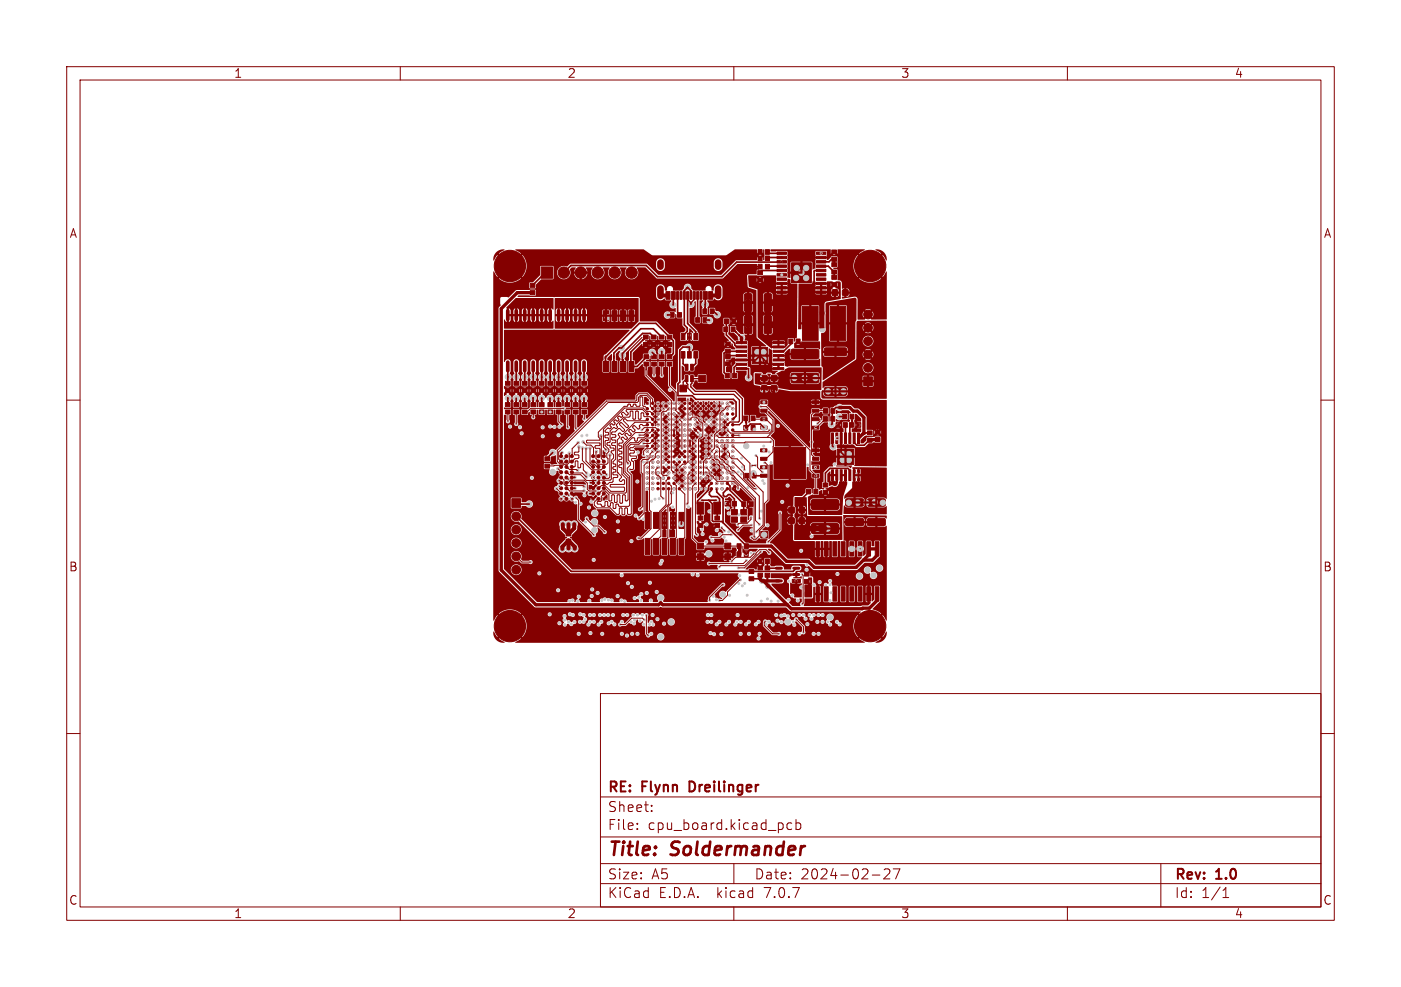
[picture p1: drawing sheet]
<svg xmlns="http://www.w3.org/2000/svg" width="210mm" height="148mm" viewBox="0 0 210 148" stroke-linecap="round" stroke-linejoin="round" font-family="sans-serif">
<defs><g id="words">
<g font-size="2.8" fill="#840000">
<text x="91" y="128.9">Title:</text>
<text x="100.7" y="128.9">Soldermander</text>
</g>
<g font-size="2.1" fill="#840000">
<text x="91" y="119.2">RE:</text>
<text x="96.3" y="119.2">Flynn</text>
<text x="104" y="119.2">Dreilinger</text>
<text x="91" y="124.7">File:</text>
<text x="91" y="122">Sheet:</text>
<text x="97.1" y="124.7">cpu_board.kicad_pcb</text>
<text x="91" y="134.9">KiCad</text>
<text x="91" y="132.1">Size:</text>
<text x="97.7" y="132.1">A5</text>
<text x="98.7" y="134.9">E.D.A.</text>
<text x="107.6" y="134.9">kicad</text>
<text x="113" y="132.1">Date:</text>
<text x="114.8" y="134.9">7.0.7</text>
<text x="120" y="132.1">2024-02-27</text>
<text x="176" y="132.3">Rev:</text>
<text x="176" y="134.9">Id:</text>
<text x="180.1" y="134.9">1/1</text>
<text x="182.4" y="132.3">1.0</text>
</g>
<g font-size="1.8" fill="#840000">
<text x="35" y="11.9">1</text>
<text x="85" y="11.9">2</text>
<text x="135" y="11.9">3</text>
<text x="185" y="11.9">4</text>
<text x="10.3" y="35.9">A</text>
<text x="198.4" y="35.9">A</text>
<text x="10.3" y="85.9">B</text>
<text x="198.3" y="85.9">B</text>
<text x="10.3" y="135.9">C</text>
<text x="35" y="137.9">1</text>
<text x="85" y="137.9">2</text>
<text x="135" y="137.9">3</text>
<text x="185" y="137.9">4</text>
<text x="198.3" y="135.9">C</text>
</g>
</g></defs>
<g fill="none" stroke="#840000" stroke-width=".15">
<path d="M10 10h190v128h-190zM12 12h186v124h-186zM60 10v2M110 10v2M160 10v2M10 60h2M96.8 54.6v1.7l3.8 3.8v10.4l.4 .4M96.9 54.6l-.1 .9M98 54.6v1.7M99.2 54.6v1.7M100.4 54.6v3.2l.9 1v2.6v.1l.5 .6M103.1 59.9v9.3l-.3 .4h-.5l-.5 .5"/>
<path d="M103.1 59.9h.1M198 60h2M76.1 61.8v1.4M76.1 61.8h.1M77.4 61.8v1.8M79.9 62.6h.1M79.9 61.8v.8M82 69.9l1.9-.1 .3 .2M82.1 69.9h-.1M83.4 73.3l.8 .7M83.6 70.3l.6 .5M83.8 61.8v1.5l.4 .4"/>
<path d="M83.8 72.1l.3 .3M83.9 72.9l.3 .3M84.1 70.7v.1M84.1 73.2h.1M84.1 73.9v.1M84.1 71.6l.1 .1M84.2 71.6l.3 .4v.6l.3 .2h2.6l.2 .2M84.5 74.4h.1l.4 .4M84.5 61.2h-4.9l-.6 .6h-.3M84.9 70.8l.3 .2M84.9 69.2h.1M84.9 70l.3 .2"/>
<path d="M84.9 68.4h.1M84.9 71.6l.3 .3M84.9 73.2l.3 .2M84.9 74h.1M84.9 74l.4 .3M84.9 72.4h.3l.3-.4h2.1l.4 .5v.9l.3 .2h1M84.9 72.4h.1M84.9 74.8h.1M85 69.2h-.1M85 68.4l-.5 .4M85 68.4h.1M85 74.8h.1"/>
<path d="M85 73.2l.4 .4h2.2M85 70l.2 .2M85 70.8l.3 .4h1.7l.9 .8h1.4M85 72.4h.1M85 61.8v2.2l.1 .1M85.2 70.2l.2 .2h1l.2 .1M85.3 74.3h.1M85.3 68v1.4l-.2 .2h-.5l-.4 .4M85.7 70h.4l.1-.1v-.7l.3-.1 .1 .1v.9l.3 .1 .1-.1v-.5l.3-.1 .1 .1v.9l.5 .5M85.7 70.8l.3 .1h1.3l.6 .6M85.8 68.1l-.1 .3M85.9 69l-.2 .2"/>
<path d="M86.3 61.8v2.5M86.3 74.6l.4 .4v2.9l2.3 2.3M86.7 66.4l-.9 .9v1.1M86.7 66.4h.1M86.8 67v.7l-.7 .2 .1 .3h.5l.1 .1v.3l-.2 .2h-.4l-.4 .4M87.3 67.2v1.9l1.4 1.3 1.4 .1 .5-.5M87.4 66.3l.5 .4h.7l.4 .4v1.3M87.6 61.8v1M87.9 67.2l-.1 1.9 .8 .8h.3M87.9 77.7v.2l1.1 1h.7l1 .9M88.4 67.2v2.2l.3 .2h.4l.4 .4h.3M88.5 71.3h.1"/>
<path d="M88.9 70.9l-.4 .4M88.9 70h.1M88.9 70.8v.1M88.9 69.2h.1M88.9 69.9v.1M89 67.2h.1M89 68.2l-.1 .2M89 70.8l-.1 .1M89 69.2h.1M89.3 72v.1M89.4 67.7l-.1 1.1 .5 .4M89.7 70h.1"/>
<path d="M89.7 70.8l.4 .4M89.7 69.1v.1M89.7 74.8h.1M89.7 72.4h.1M89.8 72.4h.1M89.9 68.3l-.2 .1M90 73.8l-.3 .2M90 73l-.3 .2M90.1 65.4v3.4l.5 .4M90.5 70.8l.4 .4M90.5 69.1v.1M90.5 70v.1"/>
<path d="M90.5 74v.1M90.5 73.2h.1M90.6 73.2h.1M90.7 72.5h.1M90.9 60.1h4.4l.2-.1v-.7l.2-.3h1.3l.8 .9v.6M90.9 60.1l-7.4 7.4v1.7l.4 .4h.4l.4-.4h.2M91.4 68.2v3.3l-.2 .2h-.4l-.3-.1M92.4 64.6h.1M96.7 65.1h.1M97 61.3h.1M97 62.1l-.7-.7h-2.3l-.1 .3 .3 .3-.2 .2-.7-.4-.1 .3 .1 .3-.3 .2-.3-.2-.1 .3 .2 .3-.3 .1-.3-.1-.2 .3 .2 .3-.3 .1-.3-.1-.2 .2 .2 .3-.1 .2-.4-.1-.4 .4 .1 .2 .4 .1-.1 .3h-.3l-.1 .1 .1 .3h.3l.1 .1-.1 .4h-.3l-.1 .1v.6l.6 .6v.3l-.3 .3v.6l.1 .2v.6l-.2 .2h-1.4l-.3-.3-.2-.1M97 62.1h.1"/>
<path d="M97 66.1h-.7l-.5 .5h-1.2l-.4 .4v2l.3 .3v.4l-.5 .5v.4l.6 .6v5.8l-.1 .1h-.3l-.1-.1v-.7l-.1-.1-.3 .1v.8l-.2 .1-.3-.1v-.8l-.1-.1-.3 .1v.7l-.1 .1h-.2l-1-.9h-2l-.4-.5v-.4l.4-.5h.3M97 61.3l-.3-.4-.4-.1v-1.2l-.1-.1-.3 .1v1.2l-.1 .1h-.4a.35 .35 0 0 0-.4-.3l-.2 .4h-.2l-.2-.4a.35 .35 0 0 0-.4 .3h-.4l-3.9 3.9v.7l.2 .3-.1 .2h-1.8l-.1 .1 .1 .3h1.8l.1 .1-.1 .3h-.5l-.1 .1 .1 .3h.5l.1 .1v.9l-.1 .2M97 62.9l-.2 .2h-2.8l-.3-.3h-.1l-.1 .3 .7 .7v.2l-.3 .1-.7-.7h-.2l-.1 .3 .7 .7v.2l-.3 .1-.4-.5h-.2l-.5 .6h-.4l-.1 .1 .1 .3h.4l.1 .1-.1 .3h-.4l-.1 .1 .1 .3h.4l.1 .1-.1 .3h-.4l-.1 .1 .1 .3h.4l.1 .1v2l-.4 .3v.3l.3 .1 .1 .3-.3 .1-.1 .3 .3 .1 .1 .3-.3 .1-.1 .3 .1 .1h.5l.1 .3-.1 .1h-.5l-.1 .1v.5l-.2 .1h-.3l-.3 .3h-.2l-.3-.2h-.1M97 66.9h-1.9l-.2 .2h-.4l-.1 .1 .1 .3h.5l.1 .1-.1 .3h-.5l-.1 .3 .1 .2 .9 .1-.1 .3h-.5l-.1 .1v.2l.3 .2v1l-.2 .1h-.4M97 64.5l-.4 .4h-1.4l-1.8 1.8v4.2l.7 .7v3.3l-.1 .2-.3-.1v-.7l-.3-.1-.1 .1v1.1l-.3 .1-.1-.1v-1.1l-.3-.1-.1 .1v1l-.3 .1-.1-.1v-1l-.1-.1-.3 .1v.7l-.3 .1-.1-.1v-.8l-.6-.6h-.6l-.3 .4M97 65.3h.1M97 66.1h.1M97 67.7h.1M97 68.5h.1M97 69.3h.1M97 70.1h.1M97 70.9h.1"/>
<path d="M97 71.7h.1M97 72.5h.1M97 63.7l-.1 .1h-.5l-.2-.1h-.2l-.2 .1 .1 .4-.1 .1h-.2l-.5-.5h-.1l-.2 .3 .4 .4v.1l-.3 .1-.3-.3h-.2l-.1 .3 .3 .3v.2l-.3 .1-.3-.3h-.2l-.1 .3 .3 .3v.2l-.3 .1-.3-.3h-.1l-.2 .2 .3 .3v.2l-.2 .1h-.3l-.1 .1 .1 .4 .3 .1-.1 .3-.3 .1 .1 .3 .3 .1-.1 .3-.3 .1 .1 .3 .3 .1-.1 .3-.3 .1v.2l.3 .1 .1 .3-.3 .1-.1 .3 .4 .2v.9l.7 .7v2l-.1 .1h-2.4l-.8-.7M97 69.3l-.5 .5v7.2l-.7 .7M97 65.3l-.2 .1-.3 .2h-.9l-.2 .6-.3-.1-.1-.5h-.2l-1.1 1.1v4l.7 .7v4.4l-.2 .1h-1.4l-.2-.3h-.2l-.1 .1v.5l-.3 .1-.1-.1v-.7l-.1-.1h-.2l-.1 .1v.3l-.3 .1-.1-.1v-.5l-.3-.1-.1 .1v.5l-.1 .1h-.4l-.2-.3h-.4l-.1-.3 .6-.2v-.7l.5-.4M97 62.9h.1M97 64.5h.1M97 66.9h.1M97.6 62.7h.1M97.6 61.9h.1M97.7 61.1h.1M97.7 63.6h.1"/>
<path d="M97.8 62.1l-.4-.4h-.5l-.5-.5h-2.8l-3.1 3.2v2.6l.3 .5M97.8 62.9l-.4-.4h-.8l-.2-.6-.3 .1v.8l-.3 .1-.1-.1v-1.1l-.1-.1-.3 .1v1.1l-.3 .1-.1-.1v-1.1l-.3-.1-.1 .1v.7l-.2 .2h-.8l-1.1 1.1 .1 .4-.2 .2-.3-.2-.5 .5v1.7l-.4 .1-.1 .3 .4 .1 .2 .4h.3l.2 .1-.2 .3-.3 .1v.1l.4 .4v.5l-.4 .3v2.8l-.1 .2h-1.7v.4M97.8 63.7l-.3-.4h-2.3l-1.9 1.9-.3-.3-.3 .2 .2 .5-.4 .4v4.8l.7 .6-.4 .7 .3 .1 .3-.3h.1l.1 .1v.5l-.1 .1h-1.9l-.1 .3 .1 .1h1.9l.1 .1v.5l-.1 .1h-1.9l-.9-.9h-.5l-.4 .4M97.8 60.2h.1M97.8 61.3l-.3-.4v-1.1l-.5-.5h-1l-.3 .3v.6l-.2 .2h-4.3l-7.5 7.4v1l.4 .4M97.8 67.7l-.4 .4v.5l-.2 .3h-.8l-.3 .3v1.7l.2 .2v4.9l-.4 .4M97.8 64.5h.1M97.8 65.3h.1M97.8 66.1h.1M97.8 66.9h.1M97.8 67.7h.1M97.8 68.5h.1"/>
<path d="M97.8 69.3h.1M97.8 70.1h.1M97.8 70.9h.1M97.8 71.7h.1M97.8 72.5h.1M97.8 64.5l-.4 .4h-.5l-.4 .4h-.7M97.8 65.3l-.4 .4h-.6l-.2 .2h-.4l-.6 .5h-1.1l-.6 .5v2.4l.2 .2M97.8 66.9l-.4 .4h-.6l-.3 .3v.6M97.8 66.1l-.4 .4h-1M98.5 64.4l.1 .1-.3-.4h-1.7l-.4 .4M98.5 64.4h.1M98.6 66.1h.1"/>
<path d="M98.6 66.9h.1M98.6 67.7l-.4 .4v.5l-.2 .3h-.3l-.3 .4v7.2l.2 .2v2.6l-1.4 1.4h-.5M98.6 60.5h.1M98.6 61.3h.1M98.6 62.1h.1M98.6 62.9h.1M98.6 63.7h.1M98.6 67.7h.1M98.6 69.3h.1M98.6 70.1h.1M98.6 71.7h.1M98.6 70.1l-.3 .3v.7l.7 .5v2.8l.4 .4"/>
<path d="M99.4 65.3h.1M99.4 63.7h.1M99.4 60.5h.1M99.4 61.3h.1M99.4 62.1h.1M99.4 64.5h.1M99.4 66.1h.1M99.4 66.9h.1M99.4 67.7h.1M99.4 68.5h.1M99.4 69.3h.1M100.2 66.1h.1"/>
<path d="M100.2 66.9h.1M100.2 72.5l.4 .4v.9v1.7l-.5 .5v4.6l-.5 .5v.8M100.2 60.5h.1M100.2 61.3h.1M100.2 62.1h.1M100.2 62.9h.1M100.2 63.7h.1M100.2 64.5h.1M100.2 65.3h.1M100.2 67.7h.1M100.2 70.9h.1M100.2 71.7h.1"/>
<path d="M100.2 72.5h.1M100.2 73.3v2.3l-1.1 1.2v3.6l-.8 .7v.8M100.2 71.7l-.4 .4v3.6l-.9 1v2.6l-1.8 1.8v.8M100.2 61.3l-.4 .4h-.4l-.3 .3v9l.3 .3h.6M100.8 70.7h.1M101 72.5l.4 .3v7.8l-.5 .5v.8M101 60.5h.1M101 61.3h.1M101 62.1h.1M101 62.9h.1M101 63.7h.1M101 70.1h.1"/>
<path d="M101 71.7h.1M101 72.5h.1M101.7 61.9h.1M101.8 73.3l.9 .8v6.5l-.3 .3v.8l-.3 .2M101.8 60.5h.1M101.8 62.1h.1M101.8 62.9h.1M101.8 70.1h.1M101.8 72.5h.1M101.8 62.9l.4 .4v4M102.6 62.9h.1M102.6 63.7h.1"/>
<path d="M102.6 64.5h.1M102.6 70.1h.1M102.6 70.9h.1M102.6 71.7h.1M102.6 72.5h.1M103.4 70.9l-.3 .3v4.2l-.1 .2M103.4 62.9l.4-.4h.6l.6 .8h.1l.3 .2v1.9l-.7 .5v7.7l-.5 .5v5.9l.3 .2M103.4 62.1h.1M103.4 62.9h.1M103.4 63.7h.1M103.4 68.5h.1M103.4 69.3h.1"/>
<path d="M103.4 70.1h.1M103.4 70.9h.1M103.4 71.7h.1M103.4 72.5h.1M103.9 64.2l.3 .3M104.1 64.3h.1M104.1 64.3l.1 .2M104.2 72.5l-.4 .4v7.8l1.2 1.2h5.8M104.2 62.9h.1M104.2 63.7h.1M104.2 64.5h.1M104.2 69.3h.1"/>
<path d="M104.2 70.1h.1M104.2 70.9h.1M104.2 71.7h.1M104.2 64.5l.5 .4M105 62.1h.1M105 62.9h.1M105 63.7h.1M105 71.7h.1M105.8 70.1l.5 .4v.5l.3 .4h.2l.7 .8h2.5l.6 .6v.5M105.8 63.7h.1M105.8 66.9h.1M105.8 67.7h.1"/>
<path d="M105.8 68.5h.1M105.8 70.1h.1M106.6 62.1h.1M106.6 62.9h.1M106.6 63.7h.1M106.6 66.1h.1M106.6 67.7h.1M106.6 68.5h.1M106.6 69.3h.1M106.6 70.1h.1M106.6 71.7h.1M106.6 68.5l-.3 .3h-.5l-.3 .4v2"/>
<path d="M107.4 60.5h.1M107.4 61.3h.1M107.4 63.7h.1M107.4 64.5h.1M107.4 65.3h.1M107.4 66.1h.1M107.4 66.9h.1M107.4 67.7h.1M107.4 68.5h.1M107.4 69.3h.1M107.4 70.1h.1M107.4 71.7h.1"/>
<path d="M107.4 67.7l-.3 .4v.5l.2 .3h.3l.2 .3v.2l.3 .3h.3l.2 .3v.2l.3 .3h.3l.2 .3v.2l.3 .3h.2l3.3 3.4v3.3l.6 .6M107.4 66.9l.4 .4v1.3l.3 .3h.2l.6 .7h.2l.4 .5v.2l.3 .3h.2l3.8 3.8 .1 3.4M107.4 66.1l.3 .3h3.9l.1-.1 3.9-.1M107.4 65.3l.3 .3h7.8l.4 .5v1.7l-1.1 1h-.3M108.2 79.1l.4 .5M108.2 60.5h.1M108.2 61.3h.1M108.2 62.1h.1M108.2 62.9h.1M108.2 63.7h.1M108.2 64.5h.1M108.2 66.1h.1"/>
<path d="M108.2 66.9h.1M108.2 69.3h.1M108.2 70.1h.1M108.2 70.9h.1M108.2 71.7h.1M108.2 72.5h.1M109 60.5h.1M109 61.3h.1M109 64.5h.1M109 66.1h.1M109 66.9h.1M109 67.7h.1"/>
<path d="M109 68.5h.1M109 69.3h.1M109 70.1h.1M109 70.9h.1M109 71.7h.1M109 67.7l.4 .3v.4l.3 .4h.8l1.1 1.1v.6M109.4 60.9h-.4l-.6 .7-.5 .4v2.4l-.8 .8v2l-.5 .5M109.8 61.3h.1M109.8 64.5h.1M109.8 66.1h.1M109.8 66.9h.1M109.8 67.7h.1"/>
<path d="M109.8 68.5h.1M109.8 69.3h.1M109.8 70.1h.1M109.8 70.9h.1M109.8 71.7h.1M109.8 72.5h.1M109.8 69.3l1.7 1.6v.8l1.5 1.6h.3M109.8 66.9l2.6 2.6v2.3l2 2v4.9l-1.1 1.1M109.8 71.7l3.2 3.2v5.6l.1 .1M109.8 65.3h.1M109.8 65.3h1M109.9 64.5h.1"/>
<path d="M112.6 77.6v.3l-.6 .6h-1.2l-.2 .2M112.7 78.8h-1.3l-.8 .7M112.9 62.7l.1 .2h1.8l.9 .8v.9l-.4 .3h-5.8l-.5-.4M113.3 69.8l-.6 .1M113.3 68.3l.3 .3v1.5l.7 .7M114 61h.9l6.5 6.5v3l.9 .8v2.4M114.5 61.6l1.4 1.4v1.7l-.9 .9M114.6 69.4l.5 .4v5.2l-.5 .5v3.3l-.8 .8v.8l-.5 .5h-.4l-.3-.3M115.4 64.5l-.3 .2h-5l-.2-.2M116.9 76.9v2.6l-1.8 1.8M121.7 64.5h.1M122.2 70.1h.1"/>
<path d="M122.3 62.9h.6v.3l-.4 .3M122.3 70.1h.1M122.3 73.7h.1M123.4 63.2h.1M123.7 61.6h-1.4l-.6 .6v6l.6 .6M123.7 62.8l-1.3 1.3-.2-.1M77.4 83.4l.8 .9h1.3M96.6 93l-.3-.3h-1.6l-1 1h-.8M96.9 92.2v2.8l.3 .3M108.4 87.7h-.1l-1.9 1.9v.4M109.6 80.2h-1.3l-.4 .4h-1.3M111 87h-.1l-1.9 1.8v.5l-.7 .7h-.5"/>
<path d="M111.9 84l-.5 .5h-5.1M113 83l-.5 .6h-2.2l-.6 .6M114 82.7l-2.4 2.5h-.9M114.7 93.2l-.1 .1v.5l1.2 1.2h1M115.3 82.9l-.5-.5h-.9l-.6 .6v.1l-1.7 1.7h-3.6l-.2 .2M119.3 92.9l1.1 1.1v.8M120.2 86.1l.2 .2v4.1l-.2 .2M128.9 82.3h.1M10 110h2M90 104h108v32h-108zM90 119.5h108M198 110h2"/>
<path d="M60 136v2M90 132.5h108M90 129.5h108M90 125.5h108M95.5 124.2v.2M95.5 123.5v.1M97.7 121.5v.2M97.7 120.8v.1M110 136v2M110 129.5v3M118.7 123.5l-.5-.1-.2 .3v.4l.1 .2h.6M119.3 123.5l.4-.1 .3 .3v.4l-.1 .2h-.6"/>
<path d="M119.3 122.9v1.5M130.7 131.2h1.2M132.5 130.4l.2-.1 .5 .1a.41 .41 0 0 1 .1 .5l-.8 .9h.9M133.9 130.3h1l-.7 1.5M160 136v2M174 129.5v6.5M183.3 134.6h.9M183.3 133.5l.4-.4v1.5"/>
</g>
<path d="M112.1 48.7h1M112.2 45.4h.9M114.6 58.1h1.1M92.2 77.5v.1M120.5 126.9h.2" fill="none" stroke="#840000" stroke-width=".4"/>
<path d="M103.7 117.2h-.4v1.5h.4" fill="none" stroke="#840000" stroke-width=".3"/>
<g fill="#840000" stroke="#840000" stroke-width=".15">
<path d="M111.6 82.7h.6v.7h-.6z"/>
<path d="M110.5 82.7h.6v.7h-.6z"/>
<path d="M79.5 42.5h.7v.6h-.7z"/>
<path d="M79.5 43.6h.7v.6h-.7z"/>
<path d="M112.6 62.4h.6v.7h-.6z"/>
<path d="M111.5 62.4h.6v.7h-.6z"/>
<path d="M120.6 86.9h.7v.6h-.7z"/>
<path d="M120.6 85.8h.7v.6h-.7z"/>
<path d="M124.7 42.4h.7v.6h-.7z"/>
<path d="M124.7 41.3h.7v.6h-.7z"/>
<path d="M119.8 77.7h.8v.8h-.8z"/>
<path d="M118.3 77.7h.7v.8h-.7z"/>
<path d="M80.9 61.5h.7v.6h-.7z"/>
<path d="M80.9 60.4h.7v.6h-.7z"/>
<path d="M123.4 62.5h.6v.7h-.6z"/>
<path d="M124.5 62.5h.6v.7h-.6z"/>
<path d="M114.7 38.4h.6v.7h-.6z"/>
<path d="M113.6 38.4h.6v.7h-.6z"/>
<path d="M118.7 39.4h2.9v3h-2.9z"/>
<path d="M116.5 43.6h1.4v.4h-1.4z"/>
<path d="M116.5 43h1.4v.3h-1.4z"/>
<path d="M116.5 42.3h1.4v.4h-1.4z"/>
<path d="M116.5 41.7h1.4v.3h-1.4z"/>
<path d="M116.5 41h1.4v.4h-1.4z"/>
<path d="M116.5 40.4h1.4v.3h-1.4z"/>
<path d="M116.5 39.7h1.4v.4h-1.4z"/>
<path d="M116.5 39.1h1.4v.3h-1.4z"/>
<path d="M116.5 38.4h1.4v.4h-1.4z"/>
<path d="M116.5 37.8h1.4v.3h-1.4z"/>
<path d="M122.4 37.8h1.4v.3h-1.4z"/>
<path d="M122.4 38.4h1.4v.4h-1.4z"/>
<path d="M122.4 39.1h1.4v.3h-1.4z"/>
<path d="M122.4 39.7h1.4v.4h-1.4z"/>
<path d="M122.4 40.4h1.4v.3h-1.4z"/>
<path d="M122.4 41h1.4v.4h-1.4z"/>
<path d="M122.4 41.7h1.4v.3h-1.4z"/>
<path d="M122.4 42.3h1.4v.4h-1.4z"/>
<path d="M122.4 43h1.4v.3h-1.4z"/>
<path d="M122.4 43.6h1.4v.4h-1.4z"/>
<path d="M131.2 65.6h.7v.6h-.7z"/>
<path d="M131.2 64.5h.7v.6h-.7z"/>
<path d="M108.7 56h.6v.7h-.6z"/>
<path d="M109.8 56h.6v.7h-.6z"/>
<path d="M122 73.4h.6v.7h-.6z"/>
<path d="M120.9 73.4h.6v.7h-.6z"/>
<path d="M111.6 71h.6v.7h-.6z"/>
<path d="M112.7 71h.6v.7h-.6z"/>
<path d="M126.8 77.8l2.5-.1 .1 .3v.7l-.2 .2h-2.3l-.2-.3z"/>
<path d="M126.8 74.8h2.5l.1 .2v.8l-.2 .1h-2.3l-.2-.2z"/>
<path d="M98.8 50.2h.7v.6h-.7z"/>
<path d="M98.8 51.3h.7v.6h-.7z"/>
<path d="M128.4 63.4h.6v.7h-.6z"/>
<path d="M127.3 63.4h.6v.7h-.6z"/>
<path d="M75.8 57.2h.7v.6h-.7z"/>
<path d="M75.8 58.3h.7v.6h-.7z"/>
<path d="M97.7 54.3h.7v.6h-.7z"/>
<path d="M97.7 53.2h.7v.6h-.7z"/>
<path d="M114.1 56.3h.9v.8h-.9z"/>
<path d="M114.1 57.9h.9v.7h-.9z"/>
<path d="M108.6 47.8h.6v.7h-.6z"/>
<path d="M109.7 47.8h.6v.7h-.6z"/>
<path d="M109.6 49h.6v.7h-.6z"/>
<path d="M108.5 49h.6v.7h-.6z"/>
<path d="M85.9 57.2h.7v.6h-.7z"/>
<path d="M85.9 58.3h.7v.6h-.7z"/>
<path d="M125.3 63.4h.6v.7h-.6z"/>
<path d="M126.4 63.4h.6v.7h-.6z"/>
<path d="M82.1 57.2h.7v.6h-.7z"/>
<path d="M82.1 58.3h.7v.6h-.7z"/>
<path d="M87.2 61.5h.7v.6h-.7z"/>
<path d="M87.2 60.4h.7v.6h-.7z"/>
<path d="M108.8 54.3h.7v.6h-.7z"/>
<path d="M108.8 53.2h.7v.6h-.7z"/>
<path d="M84.7 61.5h.7v.6h-.7z"/>
<path d="M84.7 60.4h.7v.6h-.7z"/>
<path d="M83.4 57.2h.7v.6h-.7z"/>
<path d="M83.4 58.3h.7v.6h-.7z"/>
<path d="M114 79.7h1v1h-1z"/>
<path d="M78.3 57.2h.7v.6h-.7z"/>
<path d="M78.3 58.3h.7v.6h-.7z"/>
<path d="M114.7 37.4h.6v.7h-.6z"/>
<path d="M113.6 37.4h.6v.7h-.6z"/>
<path d="M112.8 52.1h2.3v2.5h-2.3z"/>
<path d="M115.9 51.2h1.6v.3h-1.6z"/>
<path d="M115.9 51.9h1.6v.3h-1.6z"/>
<path d="M115.9 52.5h1.6v.3h-1.6z"/>
<path d="M115.9 53.2h1.6v.3h-1.6z"/>
<path d="M115.9 53.8h1.6v.3h-1.6z"/>
<path d="M115.9 54.5h1.6v.3h-1.6z"/>
<path d="M115.9 55.1h1.6v.3h-1.6z"/>
<path d="M110.4 55.1h1.6v.3h-1.6z"/>
<path d="M110.4 54.5h1.6v.3h-1.6z"/>
<path d="M110.4 53.8h1.6v.3h-1.6z"/>
<path d="M110.4 53.2h1.6v.3h-1.6z"/>
<path d="M110.4 52.5h1.6v.3h-1.6z"/>
<path d="M110.4 51.9h1.6v.3h-1.6z"/>
<path d="M110.4 51.2h1.6v.3h-1.6z"/>
<path d="M90.5 46.6h.7v1.5h-.7z"/>
<path d="M91.7 46.6h.8v1.5h-.8z"/>
<path d="M93 46.6h.8v1.5h-.8z"/>
<path d="M94.3 46.6h.7v1.5h-.7z"/>
<path d="M94.3 54.2h.7v1.5h-.7z"/>
<path d="M93 54.2h.8v1.5h-.8z"/>
<path d="M91.7 54.2h.8v1.5h-.8z"/>
<path d="M90.5 54.2h.7v1.5h-.7z"/>
<path d="M104 52.7h.6v1h-.6z"/>
<path d="M103.1 52.7h.5v1h-.5z"/>
<path d="M102.1 52.7h.6v1h-.6z"/>
<path d="M102.1 50h.6v1h-.6z"/>
<path d="M103.1 50h.5v1h-.5z"/>
<path d="M104 50h.6v1h-.6z"/>
<path d="M106.5 46.3h.6v.7h-.6z"/>
<path d="M105.4 46.3h.6v.7h-.6z"/>
<path d="M79.6 61.5h.7v.6h-.7z"/>
<path d="M79.6 60.4h.7v.6h-.7z"/>
<path d="M101.9 57.8h1v1h-1z"/>
<path d="M104.5 75.3h1v1.8h-1z"/>
<path d="M107 75.3h1v1.8h-1z"/>
<path d="M84.9 79.8h.7v.6h-.7z"/>
<path d="M84.9 80.9h.7v.6h-.7z"/>
<path d="M118.2 50.8h.6v.7h-.6z"/>
<path d="M119.3 50.8h.6v.7h-.6z"/>
<path d="M79.6 57.2h.7v.6h-.7z"/>
<path d="M79.6 58.3h.7v.6h-.7z"/>
<path d="M78.3 61.5h.7v.6h-.7z"/>
<path d="M78.3 60.4h.7v.6h-.7z"/>
<path d="M118.8 86.9h1.2v.4h-1.2z"/>
<path d="M112.6 63.8h.6v.7h-.6z"/>
<path d="M111.5 63.8h.6v.7h-.6z"/>
<path d="M119.8 76.1h.8v.8h-.8z"/>
<path d="M118.3 76.1h.7v.8h-.7z"/>
<path d="M121.6 78.7l.3-.2h3.6l.3 .3v1l-.4 .2h-3.6l-.2-.2z"/>
<path d="M121.7 75l3.8-.1 .3 .3v1l-.4 .2h-3.6l-.2-.3v-.9z"/>
<path d="M81.7 69.6h.7v.6h-.7z"/>
<path d="M81.7 68.5h.7v.6h-.7z"/>
<path d="M111 77.5h.9v.8h-.9z"/>
<path d="M109.6 77.5h.9v.8h-.9z"/>
<path d="M109.6 76.4h.9v.8h-.9z"/>
<path d="M111 76.4h.9v.8h-.9z"/>
<path d="M98.8 54.3h.7v.6h-.7z"/>
<path d="M98.8 53.2h.7v.6h-.7z"/>
<path d="M114.7 83.8h.6v.7h-.6z"/>
<path d="M113.6 83.8h.6v.7h-.6z"/>
<path d="M120.3 45.9h2.3v5.1h-2.3z"/>
<path d="M124.4 45.9h2.4v5.1h-2.4z"/>
<path d="M84.7 57.2h.7v.6h-.7z"/>
<path d="M84.7 58.3h.7v.6h-.7z"/>
<path d="M77 61.5h.7v.6h-.7z"/>
<path d="M77 60.4h.7v.6h-.7z"/>
<path d="M86 61.5h.7v.6h-.7z"/>
<path d="M86 60.4h.7v.6h-.7z"/>
<path d="M96.5 54.3h.7v.6h-.7z"/>
<path d="M96.5 53.2h.7v.6h-.7z"/>
<path d="M131.2 88h.6v2.1h-.6z"/>
<path d="M129.9 88h.6v2.1h-.6z"/>
<path d="M128.7 88h.5v2.1h-.5z"/>
<path d="M127.4 88h.6v2.1h-.6z"/>
<path d="M126.1 88h.6v2.1h-.6z"/>
<path d="M124.9 88h.5v2.1h-.5z"/>
<path d="M123.6 88h.5v2.1h-.5z"/>
<path d="M122.3 88h.6v2.1h-.6z"/>
<path d="M122.3 81.2h.6v2.2h-.6z"/>
<path d="M123.6 81.2h.5v2.2h-.5z"/>
<path d="M124.9 81.2h.5v2.2h-.5z"/>
<path d="M126.1 81.2h.6v2.2h-.6z"/>
<path d="M127.4 81.2h.6v2.2h-.6z"/>
<path d="M128.7 81.2h.5v2.2h-.5z"/>
<path d="M129.9 81.2h.6v2.2h-.6z"/>
<path d="M131.2 81.2h.6v2.2h-.6z"/>
<path d="M114 63.9h1v.5h-1z"/>
<path d="M114 62.6h1v.5h-1z"/>
<path d="M114 61.4h1v.4h-1z"/>
<path d="M114 60.1h1v.4h-1z"/>
<path d="M121.8 60.1h.9v.4h-.9z"/>
<path d="M121.8 61.4h.9v.4h-.9z"/>
<path d="M121.8 62.6h.9v.5h-.9z"/>
<path d="M121.8 63.9h.9v.5h-.9z"/>
<path d="M118.6 56.1l.3-.2h3.6l.2 .3v1l-.3 .2h-3.6l-.2-.2z"/>
<path d="M118.6 52.5l.3-.2h3.6l.2 .3v1l-.3 .2h-3.6l-.2-.2z"/>
<path d="M125.5 67.3h2.5v2.3h-2.5z"/>
<path d="M128.5 70.5h.3v1.6h-.3z"/>
<path d="M127.9 70.5h.3v1.6h-.3z"/>
<path d="M127.2 70.5h.3v1.6h-.3z"/>
<path d="M126.6 70.5h.3v1.6h-.3z"/>
<path d="M125.9 70.5h.3v1.6h-.3z"/>
<path d="M125.3 70.5h.3v1.6h-.3z"/>
<path d="M124.6 70.5h.3v1.6h-.3z"/>
<path d="M124.6 64.9h.3v1.6h-.3z"/>
<path d="M125.3 64.9h.3v1.6h-.3z"/>
<path d="M125.9 64.9h.3v1.6h-.3z"/>
<path d="M126.6 64.9h.3v1.6h-.3z"/>
<path d="M127.2 64.9h.3v1.6h-.3z"/>
<path d="M127.9 64.9h.3v1.6h-.3z"/>
<path d="M128.5 64.9h.3v1.6h-.3z"/>
<path d="M76.7 74.8h1.3v1.3h-1.3z"/>
<path d="M111.6 81.5h.6v.7h-.6z"/>
<path d="M110.5 81.5h.6v.7h-.6z"/>
<path d="M124.7 38.6h.7v.6h-.7z"/>
<path d="M124.7 37.5h.7v.6h-.7z"/>
<path d="M97.6 50.2h.7v.6h-.7z"/>
<path d="M97.6 51.3h.7v.6h-.7z"/>
<path d="M104.7 56.3h1v1h-1z"/>
<path d="M115.6 56.3h.8v.8h-.8z"/>
<path d="M115.6 57.9h.8v.7h-.8z"/>
<path d="M123.4 61.3h.6v.7h-.6z"/>
<path d="M124.5 61.3h.6v.7h-.6z"/>
<path d="M111.6 47.4l.9-.1 .2 .2v2.3l-.1 .2h-.8l-.2-.1z"/>
<path d="M114.6 47.4l.8-.1 .3 .2v2.3l-.2 .2h-.7l-.3-.1z"/>
<path d="M112.3 85.4h.7v.6h-.7z"/>
<path d="M112.3 86.5h.7v.6h-.7z"/>
<path d="M108.7 75.2h.6v.7h-.6z"/>
<path d="M109.8 75.2h.6v.7h-.6z"/>
<path d="M130 64.6h.7v.6h-.7z"/>
<path d="M130 65.7h.7v.6h-.7z"/>
<path d="M124.7 40.5h.7v.6h-.7z"/>
<path d="M124.7 39.4h.7v.6h-.7z"/>
<path d="M108.8 51.3h.7v.6h-.7z"/>
<path d="M108.8 52.4h.7v.6h-.7z"/>
<path d="M123.4 72.4h.7v.6h-.7z"/>
<path d="M123.4 73.5h.7v.6h-.7z"/>
<path d="M104.9 43.7h.3v1.2h-.3z"/>
<path d="M103.9 43.7h.3v1.2h-.3z"/>
<path d="M102.4 43.7h.3v1.2h-.3z"/>
<path d="M101.4 43.7h.3v1.2h-.3z"/>
<path d="M99.8 43.7h.6v1.2h-.6z"/>
<path d="M100.6 43.7h.6v1.2h-.6z"/>
<path d="M101.9 43.7h.3v1.2h-.3z"/>
<path d="M102.9 43.7h.3v1.2h-.3z"/>
<path d="M103.4 43.7h.3v1.2h-.3z"/>
<path d="M104.4 43.7h.3v1.2h-.3z"/>
<path d="M105.4 43.7h.6v1.2h-.6z"/>
<path d="M106.2 43.7h.6v1.2h-.6z"/>
<path d="M101.6 46.9h.6v.7h-.6z"/>
<path d="M100.5 46.9h.6v.7h-.6z"/>
<path d="M104.3 47.6h.6v.7h-.6z"/>
<path d="M105.4 47.6h.6v.7h-.6z"/>
<path d="M100 50.2h.7v.6h-.7z"/>
<path d="M100 51.3h.7v.6h-.7z"/>
<path d="M96.5 50.2h.7v.6h-.7z"/>
<path d="M96.5 51.3h.7v.6h-.7z"/>
<path d="M75.8 61.5h.7v.6h-.7z"/>
<path d="M75.8 60.4h.7v.6h-.7z"/>
<path d="M130.1 77.8l2.5-.1 .1 .3v.7l-.2 .2h-2.3l-.2-.3z"/>
<path d="M130.1 74.9l2.5-.1 .1 .2v.8l-.2 .1h-2.3l-.2-.2z"/>
<path d="M114.7 39.6h.6v.7h-.6z"/>
<path d="M113.6 39.6h.6v.7h-.6z"/>
<path d="M112.3 75.2h.6v.7h-.6z"/>
<path d="M111.2 75.2h.6v.7h-.6z"/>
<path d="M83.4 61.5h.7v.6h-.7z"/>
<path d="M83.4 60.4h.7v.6h-.7z"/>
<path d="M96.7 80.7h.7v2.4h-.7z"/>
<path d="M96.7 76.8h.7v2.4h-.7z"/>
<path d="M98 80.7h.7v2.4h-.7z"/>
<path d="M98 76.8h.7v2.4h-.7z"/>
<path d="M99.2 80.7h.8v2.4h-.8z"/>
<path d="M99.2 76.8h.8v2.4h-.8z"/>
<path d="M100.5 80.7h.7v2.4h-.7z"/>
<path d="M100.5 76.8h.7v2.4h-.7z"/>
<path d="M101.8 80.7h.7v2.4h-.7z"/>
<path d="M101.8 76.8h.7v2.4h-.7z"/>
<path d="M87.2 57.2h.7v.6h-.7z"/>
<path d="M87.2 58.3h.7v.6h-.7z"/>
<path d="M126.3 43.5h.8v.8h-.8z"/>
<path d="M124.8 43.5h.7v.8h-.7z"/>
<path d="M127.4 62.1h.6v.7h-.6z"/>
<path d="M126.3 62.1h.6v.7h-.6z"/>
<path d="M107.2 78.5h.7v.6h-.7z"/>
<path d="M107.2 77.4h.7v.6h-.7z"/>
<path d="M100 54.3h.7v.6h-.7z"/>
<path d="M100 53.2h.7v.6h-.7z"/>
<path d="M123.6 52.2h3.2l.1 .2v.8l-.2 .2h-3l-.1-.3z"/>
<path d="M123.6 58.1h3.2l.1 .2v.8l-.2 .2h-3l-.1-.2z"/>
<path d="M111.6 44.1l.9-.1 .2 .2v2.3l-.1 .2h-.8l-.2-.1z"/>
<path d="M114.6 44.1l.8-.1 .3 .2v2.3l-.2 .2h-.7l-.3-.1z"/>
<path d="M113.6 86h.7v.6h-.7z"/>
<path d="M113.6 84.9h.7v.6h-.7z"/>
<path d="M81.1 40h1.7v1.7h-1.7z"/>
<path d="M129.5 56.5h1.3v1.3h-1.3z"/>
<path d="M80.9 57.2h.7v.6h-.7z"/>
<path d="M80.9 58.3h.7v.6h-.7z"/>
<path d="M77 57.2h.7v.6h-.7z"/>
<path d="M77 58.3h.7v.6h-.7z"/>
<path d="M104.5 83h.9v.9h-.9z"/>
<path d="M108.6 83h.9v.9h-.9z"/>
<path d="M104.5 81.4h.9v.9h-.9z"/>
<path d="M108.6 81.4h.9v.9h-.9z"/>
<path d="M116 67.1h4.8v4.7h-4.8z"/>
<path d="M114 71.1h1v.5h-1z"/>
<path d="M114 69.8h1v.5h-1z"/>
<path d="M114 68.6h1v.4h-1z"/>
<path d="M114 67.3h1v.5h-1z"/>
<path d="M121.8 67.3h1v.5h-1z"/>
<path d="M121.8 68.6h1v.4h-1z"/>
<path d="M121.8 69.8h1v.5h-1z"/>
<path d="M121.8 71.1h1v.5h-1z"/>
<path d="M114.7 86h.7v.6h-.7z"/>
<path d="M114.7 84.9h.7v.6h-.7z"/>
<path d="M104.7 78.5h.7v.6h-.7z"/>
<path d="M104.7 77.4h.7v.6h-.7z"/>
<path d="M113.6 41.7h.7v.6h-.7z"/>
<path d="M113.6 40.6h.7v.6h-.7z"/>
<path d="M103.5 54.6h.4v.9h-.4z"/>
<path d="M103.5 56.3h.4v.9h-.4z"/>
<path d="M102.7 56.3h.4v.9h-.4z"/>
<path d="M102.7 54.6h.4v.9h-.4z"/>
<path d="M82.1 61.5h.7v.6h-.7z"/>
<path d="M82.1 60.4h.7v.6h-.7z"/>
<circle cx="109.8" cy="73.3" r=".18"/>
<circle cx="109" cy="73.3" r=".18"/>
<circle cx="108.2" cy="73.3" r=".18"/>
<circle cx="107.4" cy="73.3" r=".18"/>
<circle cx="106.6" cy="73.3" r=".18"/>
<circle cx="105.8" cy="73.3" r=".18"/>
<circle cx="105" cy="73.3" r=".18"/>
<circle cx="104.2" cy="73.3" r=".18"/>
<circle cx="103.4" cy="73.3" r=".18"/>
<circle cx="102.6" cy="73.3" r=".18"/>
<circle cx="101.8" cy="73.3" r=".18"/>
<circle cx="101" cy="73.3" r=".18"/>
<circle cx="100.2" cy="73.3" r=".18"/>
<circle cx="99.4" cy="73.3" r=".18"/>
<circle cx="98.6" cy="73.3" r=".18"/>
<circle cx="97.8" cy="73.3" r=".18"/>
<circle cx="97" cy="73.3" r=".18"/>
<circle cx="109.8" cy="72.5" r=".18"/>
<circle cx="109" cy="72.5" r=".18"/>
<circle cx="108.2" cy="72.5" r=".18"/>
<circle cx="107.4" cy="72.5" r=".18"/>
<circle cx="106.6" cy="72.5" r=".18"/>
<circle cx="105.8" cy="72.5" r=".18"/>
<circle cx="105" cy="72.5" r=".18"/>
<circle cx="104.2" cy="72.5" r=".18"/>
<circle cx="103.4" cy="72.5" r=".18"/>
<circle cx="102.6" cy="72.5" r=".18"/>
<circle cx="101.8" cy="72.5" r=".18"/>
<circle cx="101" cy="72.5" r=".18"/>
<circle cx="100.2" cy="72.5" r=".18"/>
<circle cx="99.4" cy="72.5" r=".18"/>
<circle cx="98.6" cy="72.5" r=".18"/>
<circle cx="97.8" cy="72.5" r=".18"/>
<circle cx="97" cy="72.5" r=".18"/>
<circle cx="109.8" cy="71.7" r=".18"/>
<circle cx="109" cy="71.7" r=".18"/>
<circle cx="108.2" cy="71.7" r=".18"/>
<circle cx="107.4" cy="71.7" r=".18"/>
<circle cx="106.6" cy="71.7" r=".18"/>
<circle cx="105.8" cy="71.7" r=".18"/>
<circle cx="105" cy="71.7" r=".18"/>
<circle cx="104.2" cy="71.7" r=".18"/>
<circle cx="103.4" cy="71.7" r=".18"/>
<circle cx="102.6" cy="71.7" r=".18"/>
<circle cx="101.8" cy="71.7" r=".18"/>
<circle cx="101" cy="71.7" r=".18"/>
<circle cx="100.2" cy="71.7" r=".18"/>
<circle cx="99.4" cy="71.7" r=".18"/>
<circle cx="98.6" cy="71.7" r=".18"/>
<circle cx="97.8" cy="71.7" r=".18"/>
<circle cx="97" cy="71.7" r=".18"/>
<circle cx="109.8" cy="70.9" r=".18"/>
<circle cx="109" cy="70.9" r=".18"/>
<circle cx="108.2" cy="70.9" r=".18"/>
<circle cx="107.4" cy="70.9" r=".18"/>
<circle cx="106.6" cy="70.9" r=".18"/>
<circle cx="105.8" cy="70.9" r=".18"/>
<circle cx="105" cy="70.9" r=".18"/>
<circle cx="104.2" cy="70.9" r=".18"/>
<circle cx="103.4" cy="70.9" r=".18"/>
<circle cx="102.6" cy="70.9" r=".18"/>
<circle cx="101.8" cy="70.9" r=".18"/>
<circle cx="101" cy="70.9" r=".18"/>
<circle cx="100.2" cy="70.9" r=".18"/>
<circle cx="99.4" cy="70.9" r=".18"/>
<circle cx="98.6" cy="70.9" r=".18"/>
<circle cx="97.8" cy="70.9" r=".18"/>
<circle cx="97" cy="70.9" r=".18"/>
<circle cx="109.8" cy="70.1" r=".18"/>
<circle cx="109" cy="70.1" r=".18"/>
<circle cx="108.2" cy="70.1" r=".18"/>
<circle cx="107.4" cy="70.1" r=".18"/>
<circle cx="106.6" cy="70.1" r=".18"/>
<circle cx="105.8" cy="70.1" r=".18"/>
<circle cx="105" cy="70.1" r=".18"/>
<circle cx="104.2" cy="70.1" r=".18"/>
<circle cx="103.4" cy="70.1" r=".18"/>
<circle cx="102.6" cy="70.1" r=".18"/>
<circle cx="101.8" cy="70.1" r=".18"/>
<circle cx="101" cy="70.1" r=".18"/>
<circle cx="100.2" cy="70.1" r=".18"/>
<circle cx="99.4" cy="70.1" r=".18"/>
<circle cx="98.6" cy="70.1" r=".18"/>
<circle cx="97.8" cy="70.1" r=".18"/>
<circle cx="97" cy="70.1" r=".18"/>
<circle cx="109.8" cy="69.3" r=".18"/>
<circle cx="109" cy="69.3" r=".18"/>
<circle cx="108.2" cy="69.3" r=".18"/>
<circle cx="107.4" cy="69.3" r=".18"/>
<circle cx="106.6" cy="69.3" r=".18"/>
<circle cx="105.8" cy="69.3" r=".18"/>
<circle cx="105" cy="69.3" r=".18"/>
<circle cx="104.2" cy="69.3" r=".18"/>
<circle cx="103.4" cy="69.3" r=".18"/>
<circle cx="102.6" cy="69.3" r=".18"/>
<circle cx="101.8" cy="69.3" r=".18"/>
<circle cx="101" cy="69.3" r=".18"/>
<circle cx="100.2" cy="69.3" r=".18"/>
<circle cx="99.4" cy="69.3" r=".18"/>
<circle cx="98.6" cy="69.3" r=".18"/>
<circle cx="97.8" cy="69.3" r=".18"/>
<circle cx="97" cy="69.3" r=".18"/>
<circle cx="109.8" cy="68.5" r=".18"/>
<circle cx="109" cy="68.5" r=".18"/>
<circle cx="108.2" cy="68.5" r=".18"/>
<circle cx="107.4" cy="68.5" r=".18"/>
<circle cx="106.6" cy="68.5" r=".18"/>
<circle cx="105.8" cy="68.5" r=".18"/>
<circle cx="105" cy="68.5" r=".18"/>
<circle cx="104.2" cy="68.5" r=".18"/>
<circle cx="103.4" cy="68.5" r=".18"/>
<circle cx="102.6" cy="68.5" r=".18"/>
<circle cx="101.8" cy="68.5" r=".18"/>
<circle cx="101" cy="68.5" r=".18"/>
<circle cx="100.2" cy="68.5" r=".18"/>
<circle cx="99.4" cy="68.5" r=".18"/>
<circle cx="98.6" cy="68.5" r=".18"/>
<circle cx="97.8" cy="68.5" r=".18"/>
<circle cx="97" cy="68.5" r=".18"/>
<circle cx="109.8" cy="67.7" r=".18"/>
<circle cx="109" cy="67.7" r=".18"/>
<circle cx="108.2" cy="67.7" r=".18"/>
<circle cx="107.4" cy="67.7" r=".18"/>
<circle cx="106.6" cy="67.7" r=".18"/>
<circle cx="105.8" cy="67.7" r=".18"/>
<circle cx="105" cy="67.7" r=".18"/>
<circle cx="104.2" cy="67.7" r=".18"/>
<circle cx="103.4" cy="67.7" r=".18"/>
<circle cx="102.6" cy="67.7" r=".18"/>
<circle cx="101.8" cy="67.7" r=".18"/>
<circle cx="101" cy="67.7" r=".18"/>
<circle cx="100.2" cy="67.7" r=".18"/>
<circle cx="99.4" cy="67.7" r=".18"/>
<circle cx="98.6" cy="67.7" r=".18"/>
<circle cx="97.8" cy="67.7" r=".18"/>
<circle cx="97" cy="67.7" r=".18"/>
<circle cx="109.8" cy="66.9" r=".18"/>
<circle cx="109" cy="66.9" r=".18"/>
<circle cx="108.2" cy="66.9" r=".18"/>
<circle cx="107.4" cy="66.9" r=".18"/>
<circle cx="106.6" cy="66.9" r=".18"/>
<circle cx="105.8" cy="66.9" r=".18"/>
<circle cx="105" cy="66.9" r=".18"/>
<circle cx="104.2" cy="66.9" r=".18"/>
<circle cx="103.4" cy="66.9" r=".18"/>
<circle cx="102.6" cy="66.9" r=".18"/>
<circle cx="101.8" cy="66.9" r=".18"/>
<circle cx="101" cy="66.9" r=".18"/>
<circle cx="100.2" cy="66.9" r=".18"/>
<circle cx="99.4" cy="66.9" r=".18"/>
<circle cx="98.6" cy="66.9" r=".18"/>
<circle cx="97.8" cy="66.9" r=".18"/>
<circle cx="97" cy="66.9" r=".18"/>
<circle cx="109.8" cy="66.1" r=".18"/>
<circle cx="109" cy="66.1" r=".18"/>
<circle cx="108.2" cy="66.1" r=".18"/>
<circle cx="107.4" cy="66.1" r=".18"/>
<circle cx="106.6" cy="66.1" r=".18"/>
<circle cx="105.8" cy="66.1" r=".18"/>
<circle cx="105" cy="66.1" r=".18"/>
<circle cx="104.2" cy="66.1" r=".18"/>
<circle cx="103.4" cy="66.1" r=".18"/>
<circle cx="102.6" cy="66.1" r=".18"/>
<circle cx="101.8" cy="66.1" r=".18"/>
<circle cx="101" cy="66.1" r=".18"/>
<circle cx="100.2" cy="66.1" r=".18"/>
<circle cx="99.4" cy="66.1" r=".18"/>
<circle cx="98.6" cy="66.1" r=".18"/>
<circle cx="97.8" cy="66.1" r=".18"/>
<circle cx="97" cy="66.1" r=".18"/>
<circle cx="109.8" cy="65.3" r=".18"/>
<circle cx="109" cy="65.3" r=".18"/>
<circle cx="108.2" cy="65.3" r=".18"/>
<circle cx="107.4" cy="65.3" r=".18"/>
<circle cx="106.6" cy="65.3" r=".18"/>
<circle cx="105.8" cy="65.3" r=".18"/>
<circle cx="105" cy="65.3" r=".18"/>
<circle cx="104.2" cy="65.3" r=".18"/>
<circle cx="103.4" cy="65.3" r=".18"/>
<circle cx="102.6" cy="65.3" r=".18"/>
<circle cx="101.8" cy="65.3" r=".18"/>
<circle cx="101" cy="65.3" r=".18"/>
<circle cx="100.2" cy="65.3" r=".18"/>
<circle cx="99.4" cy="65.3" r=".18"/>
<circle cx="98.6" cy="65.3" r=".18"/>
<circle cx="97.8" cy="65.3" r=".18"/>
<circle cx="97" cy="65.3" r=".18"/>
<circle cx="109.8" cy="64.5" r=".18"/>
<circle cx="109" cy="64.5" r=".18"/>
<circle cx="108.2" cy="64.5" r=".18"/>
<circle cx="107.4" cy="64.5" r=".18"/>
<circle cx="106.6" cy="64.5" r=".18"/>
<circle cx="105.8" cy="64.5" r=".18"/>
<circle cx="105" cy="64.5" r=".18"/>
<circle cx="104.2" cy="64.5" r=".18"/>
<circle cx="103.4" cy="64.5" r=".18"/>
<circle cx="102.6" cy="64.5" r=".18"/>
<circle cx="101.8" cy="64.5" r=".18"/>
<circle cx="101" cy="64.5" r=".18"/>
<circle cx="100.2" cy="64.5" r=".18"/>
<circle cx="99.4" cy="64.5" r=".18"/>
<circle cx="98.6" cy="64.5" r=".18"/>
<circle cx="97.8" cy="64.5" r=".18"/>
<circle cx="97" cy="64.5" r=".18"/>
<circle cx="109.8" cy="63.7" r=".18"/>
<circle cx="109" cy="63.7" r=".18"/>
<circle cx="108.2" cy="63.7" r=".18"/>
<circle cx="107.4" cy="63.7" r=".18"/>
<circle cx="106.6" cy="63.7" r=".18"/>
<circle cx="105.8" cy="63.7" r=".18"/>
<circle cx="105" cy="63.7" r=".18"/>
<circle cx="104.2" cy="63.7" r=".18"/>
<circle cx="103.4" cy="63.7" r=".18"/>
<circle cx="102.6" cy="63.7" r=".18"/>
<circle cx="101.8" cy="63.7" r=".18"/>
<circle cx="101" cy="63.7" r=".18"/>
<circle cx="100.2" cy="63.7" r=".18"/>
<circle cx="99.4" cy="63.7" r=".18"/>
<circle cx="98.6" cy="63.7" r=".18"/>
<circle cx="97.8" cy="63.7" r=".18"/>
<circle cx="97" cy="63.7" r=".18"/>
<circle cx="109.8" cy="62.9" r=".18"/>
<circle cx="109" cy="62.9" r=".18"/>
<circle cx="108.2" cy="62.9" r=".18"/>
<circle cx="107.4" cy="62.9" r=".18"/>
<circle cx="106.6" cy="62.9" r=".18"/>
<circle cx="105.8" cy="62.9" r=".18"/>
<circle cx="105" cy="62.9" r=".18"/>
<circle cx="104.2" cy="62.9" r=".18"/>
<circle cx="103.4" cy="62.9" r=".18"/>
<circle cx="102.6" cy="62.9" r=".18"/>
<circle cx="101.8" cy="62.9" r=".18"/>
<circle cx="101" cy="62.9" r=".18"/>
<circle cx="100.2" cy="62.9" r=".18"/>
<circle cx="99.4" cy="62.9" r=".18"/>
<circle cx="98.6" cy="62.9" r=".18"/>
<circle cx="97.8" cy="62.9" r=".18"/>
<circle cx="97" cy="62.9" r=".18"/>
<circle cx="109.8" cy="62.1" r=".18"/>
<circle cx="109" cy="62.1" r=".18"/>
<circle cx="108.2" cy="62.1" r=".18"/>
<circle cx="107.4" cy="62.1" r=".18"/>
<circle cx="106.6" cy="62.1" r=".18"/>
<circle cx="105.8" cy="62.1" r=".18"/>
<circle cx="105" cy="62.1" r=".18"/>
<circle cx="104.2" cy="62.1" r=".18"/>
<circle cx="103.4" cy="62.1" r=".18"/>
<circle cx="102.6" cy="62.1" r=".18"/>
<circle cx="101.8" cy="62.1" r=".18"/>
<circle cx="101" cy="62.1" r=".18"/>
<circle cx="100.2" cy="62.1" r=".18"/>
<circle cx="99.4" cy="62.1" r=".18"/>
<circle cx="98.6" cy="62.1" r=".18"/>
<circle cx="97.8" cy="62.1" r=".18"/>
<circle cx="97" cy="62.1" r=".18"/>
<circle cx="109.8" cy="61.3" r=".18"/>
<circle cx="109" cy="61.3" r=".18"/>
<circle cx="108.2" cy="61.3" r=".18"/>
<circle cx="107.4" cy="61.3" r=".18"/>
<circle cx="106.6" cy="61.3" r=".18"/>
<circle cx="105.8" cy="61.3" r=".18"/>
<circle cx="105" cy="61.3" r=".18"/>
<circle cx="104.2" cy="61.3" r=".18"/>
<circle cx="103.4" cy="61.3" r=".18"/>
<circle cx="102.6" cy="61.3" r=".18"/>
<circle cx="101.8" cy="61.3" r=".18"/>
<circle cx="101" cy="61.3" r=".18"/>
<circle cx="100.2" cy="61.3" r=".18"/>
<circle cx="99.4" cy="61.3" r=".18"/>
<circle cx="98.6" cy="61.3" r=".18"/>
<circle cx="97.8" cy="61.3" r=".18"/>
<circle cx="97" cy="61.3" r=".18"/>
<circle cx="109.8" cy="60.5" r=".18"/>
<circle cx="109" cy="60.5" r=".18"/>
<circle cx="108.2" cy="60.5" r=".18"/>
<circle cx="107.4" cy="60.5" r=".18"/>
<circle cx="106.6" cy="60.5" r=".18"/>
<circle cx="105.8" cy="60.5" r=".18"/>
<circle cx="105" cy="60.5" r=".18"/>
<circle cx="104.2" cy="60.5" r=".18"/>
<circle cx="103.4" cy="60.5" r=".18"/>
<circle cx="102.6" cy="60.5" r=".18"/>
<circle cx="101.8" cy="60.5" r=".18"/>
<circle cx="101" cy="60.5" r=".18"/>
<circle cx="100.2" cy="60.5" r=".18"/>
<circle cx="99.4" cy="60.5" r=".18"/>
<circle cx="98.6" cy="60.5" r=".18"/>
<circle cx="97.8" cy="60.5" r=".18"/>
<circle cx="97" cy="60.5" r=".18"/>
<circle cx="76.4" cy="39.9" r="2.35"/>
<circle cx="77.4" cy="85.4" r=".65"/>
<circle cx="77.4" cy="83.4" r=".65"/>
<circle cx="77.4" cy="81.4" r=".65"/>
<circle cx="77.4" cy="79.4" r=".65"/>
<circle cx="77.4" cy="77.4" r=".65"/>
<circle cx="84.1" cy="68.4" r=".23"/>
<circle cx="84.9" cy="68.4" r=".23"/>
<circle cx="85.7" cy="68.4" r=".23"/>
<circle cx="88.9" cy="68.4" r=".23"/>
<circle cx="89.7" cy="68.4" r=".23"/>
<circle cx="90.5" cy="68.4" r=".23"/>
<circle cx="84.1" cy="69.2" r=".23"/>
<circle cx="84.9" cy="69.2" r=".23"/>
<circle cx="85.7" cy="69.2" r=".23"/>
<circle cx="88.9" cy="69.2" r=".23"/>
<circle cx="89.7" cy="69.2" r=".23"/>
<circle cx="90.5" cy="69.2" r=".23"/>
<circle cx="84.1" cy="70" r=".23"/>
<circle cx="84.9" cy="70" r=".23"/>
<circle cx="85.7" cy="70" r=".23"/>
<circle cx="88.9" cy="70" r=".23"/>
<circle cx="89.7" cy="70" r=".23"/>
<circle cx="90.5" cy="70" r=".23"/>
<circle cx="84.1" cy="70.8" r=".23"/>
<circle cx="84.9" cy="70.8" r=".23"/>
<circle cx="85.7" cy="70.8" r=".23"/>
<circle cx="88.9" cy="70.8" r=".23"/>
<circle cx="89.7" cy="70.8" r=".23"/>
<circle cx="90.5" cy="70.8" r=".23"/>
<circle cx="84.1" cy="71.6" r=".23"/>
<circle cx="84.9" cy="71.6" r=".23"/>
<circle cx="85.7" cy="71.6" r=".23"/>
<circle cx="88.9" cy="71.6" r=".23"/>
<circle cx="89.7" cy="71.6" r=".23"/>
<circle cx="90.5" cy="71.6" r=".23"/>
<circle cx="84.1" cy="72.4" r=".23"/>
<circle cx="84.9" cy="72.4" r=".23"/>
<circle cx="85.7" cy="72.4" r=".23"/>
<circle cx="88.9" cy="72.4" r=".23"/>
<circle cx="89.7" cy="72.4" r=".23"/>
<circle cx="90.5" cy="72.4" r=".23"/>
<circle cx="84.1" cy="73.2" r=".23"/>
<circle cx="84.9" cy="73.2" r=".23"/>
<circle cx="85.7" cy="73.2" r=".23"/>
<circle cx="88.9" cy="73.2" r=".23"/>
<circle cx="89.7" cy="73.2" r=".23"/>
<circle cx="90.5" cy="73.2" r=".23"/>
<circle cx="84.1" cy="74" r=".23"/>
<circle cx="84.9" cy="74" r=".23"/>
<circle cx="85.7" cy="74" r=".23"/>
<circle cx="88.9" cy="74" r=".23"/>
<circle cx="89.7" cy="74" r=".23"/>
<circle cx="90.5" cy="74" r=".23"/>
<circle cx="84.1" cy="74.8" r=".23"/>
<circle cx="84.9" cy="74.8" r=".23"/>
<circle cx="85.7" cy="74.8" r=".23"/>
<circle cx="88.9" cy="74.8" r=".23"/>
<circle cx="89.7" cy="74.8" r=".23"/>
<circle cx="90.5" cy="74.8" r=".23"/>
<circle cx="130.4" cy="39.9" r="2.35"/>
<circle cx="76.4" cy="93.9" r="2.35"/>
<circle cx="130.4" cy="93.9" r="2.35"/>
<circle cx="94.7" cy="40.9" r=".85"/>
<circle cx="92.1" cy="40.9" r=".85"/>
<circle cx="89.6" cy="40.9" r=".85"/>
<circle cx="87.1" cy="40.9" r=".85"/>
<circle cx="84.5" cy="40.9" r=".85"/>
<circle cx="130.1" cy="47.2" r=".65"/>
<circle cx="130.1" cy="49.2" r=".65"/>
<circle cx="130.1" cy="51.2" r=".65"/>
<circle cx="130.1" cy="53.2" r=".65"/>
<circle cx="130.1" cy="55.2" r=".65"/>
</g>
<path d="M116.4 87.1h.7M116.4 85.2h.7M119 85.2h.7M119 86.2h.7" fill="none" stroke="#840000" stroke-width=".46"/>
<g fill="none" stroke="#840000" stroke-width=".56">
<path d="M76.1 46.6v1.3M76.1 54.3v1.3M77.4 46.6v1.3M77.4 54.3v1.3M78.7 46.6v1.3M78.7 54.3v1.3M79.9 46.6v1.3M79.9 54.3v1.3M81.2 46.6v1.3M81.2 54.3v1.3M82.5 46.6v1.3M82.5 54.3v1.3"/>
<path d="M83.7 46.6v1.3M83.7 54.3v1.3M85 46.6v1.3M85 54.3v1.3M86.3 46.6v1.3M86.3 54.3v1.3M87.5 46.6v1.3M87.5 54.3v1.3"/>
</g>
<path d="M99 39.4v.6M107.6 39.4v.6M99 43.3v1.1M107.6 43.3v1.1M112.2 45.4v3.3M115.1 45.4h1l2 2-1.3 1.3h-1.7z" fill="none" stroke="#840000" stroke-width="1"/>
<g fill="#c2c2c2" stroke="#c2c2c2" stroke-width=".15">
<circle cx="103.3" cy="50.3" r=".15"/>
<circle cx="100.9" cy="78.1" r=".15"/>
<circle cx="95.8" cy="71.3" r=".4"/>
<circle cx="97" cy="73.3" r=".15"/>
<circle cx="107.4" cy="70.9" r=".15"/>
<circle cx="103.3" cy="51" r=".15"/>
<circle cx="105.8" cy="62.1" r=".15"/>
<circle cx="128.1" cy="43.9" r=".4"/>
<circle cx="101.8" cy="66.1" r=".15"/>
<circle cx="126.7" cy="42.5" r=".4"/>
<circle cx="114.4" cy="53.8" r=".4"/>
<circle cx="108.8" cy="75.5" r=".15"/>
<circle cx="106.6" cy="64.5" r=".15"/>
<circle cx="86.2" cy="72.4" r=".2"/>
<circle cx="105" cy="68.5" r=".15"/>
<circle cx="126.3" cy="68.1" r=".4"/>
<circle cx="87.5" cy="72.4" r=".2"/>
<circle cx="100.9" cy="77.4" r=".15"/>
<circle cx="113.5" cy="53.8" r=".4"/>
<circle cx="105" cy="64.5" r=".15"/>
<circle cx="99.6" cy="78.7" r=".15"/>
<circle cx="83.3" cy="74.6" r=".2"/>
<circle cx="105.8" cy="64.5" r=".15"/>
<circle cx="119.3" cy="41.7" r=".4"/>
<circle cx="105" cy="67.7" r=".15"/>
<circle cx="114.5" cy="58.9" r=".4"/>
<circle cx="98.6" cy="70.9" r=".15"/>
<circle cx="92.2" cy="77.6" r=".4"/>
<circle cx="90.5" cy="74.8" r=".2"/>
<circle cx="112.1" cy="47" r=".4"/>
<circle cx="101.8" cy="71.7" r=".15"/>
<circle cx="119.2" cy="94.9" r=".15"/>
<circle cx="125.6" cy="63.7" r=".15"/>
<circle cx="107.4" cy="62.1" r=".15"/>
<circle cx="90.6" cy="68" r=".2"/>
<circle cx="92.2" cy="78.8" r=".4"/>
<circle cx="101.8" cy="66.9" r=".15"/>
<circle cx="112.2" cy="45.4" r=".4"/>
<circle cx="98.6" cy="65.3" r=".15"/>
<circle cx="105.8" cy="75.7" r=".15"/>
<circle cx="127.2" cy="69" r=".4"/>
<circle cx="101.8" cy="67.7" r=".15"/>
<circle cx="102.6" cy="62.1" r=".15"/>
<circle cx="98.6" cy="68.5" r=".15"/>
<circle cx="101.8" cy="61.3" r=".15"/>
<circle cx="120.8" cy="41.7" r=".4"/>
<circle cx="99.4" cy="70.1" r=".15"/>
<circle cx="104.2" cy="65.3" r=".15"/>
<circle cx="115.9" cy="58.9" r=".4"/>
<circle cx="120.1" cy="40.9" r=".4"/>
<circle cx="127.2" cy="68.1" r=".4"/>
<circle cx="104.2" cy="62.1" r=".15"/>
<circle cx="108.2" cy="68.5" r=".15"/>
<circle cx="109.8" cy="60.5" r=".15"/>
<circle cx="113.7" cy="62.2" r=".4"/>
<circle cx="126.3" cy="69" r=".4"/>
<circle cx="103.4" cy="65.3" r=".15"/>
<circle cx="88.9" cy="71.6" r=".15"/>
<circle cx="88.5" cy="73.2" r=".2"/>
<circle cx="88.9" cy="74.8" r=".2"/>
<circle cx="108.2" cy="65.3" r=".15"/>
<circle cx="99.4" cy="62.9" r=".15"/>
<circle cx="119.4" cy="40.2" r=".4"/>
<circle cx="113.1" cy="64.4" r=".2"/>
<circle cx="112.1" cy="48.7" r=".4"/>
<circle cx="105.8" cy="72.5" r=".15"/>
<circle cx="105" cy="65.3" r=".15"/>
<circle cx="120.8" cy="40.2" r=".4"/>
<circle cx="99.6" cy="77.4" r=".15"/>
<circle cx="113.5" cy="52.8" r=".4"/>
<circle cx="101" cy="67.7" r=".15"/>
<circle cx="101.8" cy="65.3" r=".15"/>
<circle cx="99.6" cy="78.1" r=".15"/>
<circle cx="101" cy="68.5" r=".15"/>
<circle cx="128.7" cy="63.7" r=".15"/>
<circle cx="131.6" cy="64" r=".4"/>
<circle cx="125.1" cy="72.5" r=".4"/>
<circle cx="111.9" cy="83.1" r=".2"/>
<circle cx="104.2" cy="68.5" r=".15"/>
<circle cx="109.3" cy="55.3" r=".4"/>
<circle cx="102.6" cy="65.3" r=".15"/>
<circle cx="105" cy="66.1" r=".15"/>
<circle cx="97" cy="60.5" r=".15"/>
<circle cx="99.4" cy="71.7" r=".15"/>
<circle cx="108.5" cy="51.1" r=".4"/>
<circle cx="92.2" cy="80.1" r=".4"/>
<circle cx="105" cy="66.9" r=".15"/>
<circle cx="86.2" cy="74.1" r=".2"/>
<circle cx="100.9" cy="78.7" r=".15"/>
<circle cx="105" cy="72.5" r=".15"/>
<circle cx="109.8" cy="73.3" r=".15"/>
<circle cx="114.4" cy="52.8" r=".4"/>
<circle cx="99.4" cy="70.9" r=".15"/>
<circle cx="112" cy="71.9" r=".15"/>
<circle cx="124.9" cy="67" r=".4"/>
<circle cx="132.3" cy="71.3" r=".4"/>
<circle cx="118.5" cy="46" r=".4"/>
<circle cx="128.5" cy="75.4" r=".4"/>
<circle cx="128.5" cy="71.3" r=".4"/>
<circle cx="131.1" cy="71.3" r=".4"/>
<circle cx="117.2" cy="49.9" r=".4"/>
<circle cx="128.2" cy="73.3" r=".4"/>
<circle cx="132.3" cy="75.4" r=".4"/>
<circle cx="129.8" cy="73.3" r=".4"/>
<circle cx="131.1" cy="75.3" r=".4"/>
<circle cx="116.5" cy="47.4" r=".4"/>
<circle cx="131" cy="73.3" r=".4"/>
<circle cx="112.2" cy="56.6" r=".4"/>
<circle cx="132.3" cy="73.3" r=".4"/>
<circle cx="118.6" cy="49.1" r=".4"/>
<circle cx="127.2" cy="75.4" r=".4"/>
<circle cx="115.1" cy="50.8" r=".4"/>
<circle cx="129.8" cy="71.3" r=".4"/>
<circle cx="129.8" cy="75.4" r=".4"/>
<circle cx="106.6" cy="66.9" r=".15"/>
<circle cx="107.4" cy="73.3" r=".15"/>
<circle cx="105.2" cy="75" r=".15"/>
<circle cx="107.4" cy="75" r=".15"/>
<circle cx="105" cy="73.3" r=".15"/>
<circle cx="107.4" cy="72.5" r=".15"/>
<circle cx="105.8" cy="70.9" r=".15"/>
<circle cx="105" cy="70.9" r=".15"/>
<circle cx="105" cy="70.1" r=".15"/>
<circle cx="104.2" cy="66.9" r=".15"/>
<circle cx="102.6" cy="66.1" r=".15"/>
<circle cx="104.2" cy="67.7" r=".15"/>
<circle cx="102.6" cy="66.9" r=".15"/>
<circle cx="103.4" cy="66.1" r=".15"/>
<circle cx="104.2" cy="66.1" r=".15"/>
<circle cx="103.4" cy="66.9" r=".15"/>
<circle cx="103.1" cy="43.1" r=".4"/>
<circle cx="79.3" cy="75.6" r=".4"/>
<circle cx="104.2" cy="72.5" r=".15"/>
<circle cx="108.2" cy="67.7" r=".15"/>
<circle cx="109" cy="65.3" r=".15"/>
<circle cx="105" cy="69.3" r=".15"/>
<circle cx="117.4" cy="56.4" r=".4"/>
<circle cx="113.7" cy="56.5" r=".4"/>
<circle cx="101" cy="66.9" r=".15"/>
<circle cx="111.9" cy="66.9" r=".4"/>
<circle cx="105.8" cy="65.3" r=".15"/>
<circle cx="101.8" cy="63.7" r=".15"/>
<circle cx="120.6" cy="56.7" r=".4"/>
<circle cx="101.8" cy="70.9" r=".15"/>
<circle cx="88.9" cy="48" r=".4"/>
<circle cx="119.1" cy="56.7" r=".4"/>
<circle cx="101" cy="66.1" r=".15"/>
<circle cx="86.7" cy="45.6" r=".4"/>
<circle cx="100.6" cy="93.3" r=".4"/>
<circle cx="105.8" cy="71.7" r=".15"/>
<circle cx="102.1" cy="78.6" r=".4"/>
<circle cx="122.2" cy="56.7" r=".4"/>
<circle cx="105.8" cy="69.3" r=".15"/>
<circle cx="91.1" cy="47.6" r=".4"/>
<circle cx="124.4" cy="92.6" r=".4"/>
<circle cx="111.2" cy="50.6" r=".4"/>
<circle cx="89.1" cy="46.1" r=".4"/>
<circle cx="112.1" cy="73.1" r=".15"/>
<circle cx="116.5" cy="93.1" r=".15"/>
<circle cx="108.2" cy="71.7" r=".15"/>
<circle cx="103.4" cy="64.5" r=".15"/>
<circle cx="109" cy="62.9" r=".15"/>
<circle cx="101" cy="64.5" r=".15"/>
<circle cx="85.2" cy="82.3" r=".4"/>
<circle cx="78.9" cy="45.5" r=".4"/>
<circle cx="114.5" cy="64.1" r=".4"/>
<circle cx="112.9" cy="71" r=".4"/>
<circle cx="76.8" cy="46.1" r=".4"/>
<circle cx="99" cy="89.6" r=".4"/>
<circle cx="124.1" cy="79.3" r=".4"/>
<circle cx="84.3" cy="82.3" r=".4"/>
<circle cx="105.8" cy="62.9" r=".15"/>
<circle cx="120.2" cy="79.4" r=".4"/>
<circle cx="125.8" cy="61.1" r=".4"/>
<circle cx="120" cy="75.5" r=".4"/>
<circle cx="86.2" cy="82.3" r=".4"/>
<circle cx="106.6" cy="65.3" r=".15"/>
<circle cx="101.8" cy="64.5" r=".15"/>
<circle cx="105.8" cy="66.1" r=".15"/>
<circle cx="122.5" cy="79.3" r=".4"/>
<circle cx="124.6" cy="63.7" r=".4"/>
<circle cx="99" cy="95.5" r=".4"/>
<circle cx="81.1" cy="45.5" r=".4"/>
<circle cx="107.4" cy="62.9" r=".15"/>
<circle cx="111.8" cy="64.2" r=".2"/>
<circle cx="109.8" cy="62.9" r=".15"/>
<circle cx="105.7" cy="45.7" r=".4"/>
<circle cx="100.9" cy="45.7" r=".4"/>
<circle cx="103.3" cy="52" r=".4"/>
<circle cx="100.1" cy="47.2" r=".4"/>
<circle cx="107.5" cy="47.2" r=".4"/>
<circle cx="106.3" cy="48.1" r=".4"/>
<circle cx="88.5" cy="72.4" r=".2"/>
<circle cx="84.4" cy="78.6" r=".4"/>
<circle cx="88.4" cy="74" r=".2"/>
<circle cx="86.2" cy="73.2" r=".2"/>
<circle cx="84.2" cy="67.9" r=".2"/>
<circle cx="86.2" cy="71.6" r=".2"/>
<circle cx="82.9" cy="67.9" r=".4"/>
<circle cx="85.7" cy="74.8" r=".2"/>
<circle cx="89.1" cy="78.2" r=".4"/>
<circle cx="85.2" cy="78.6" r=".4"/>
<circle cx="84.1" cy="74.8" r=".2"/>
<circle cx="82.9" cy="70.8" r=".4"/>
<circle cx="86.1" cy="78.6" r=".4"/>
<circle cx="89.1" cy="79.5" r=".4"/>
<circle cx="89.2" cy="77" r=".4"/>
<circle cx="103.6" cy="45.6" r=".4"/>
<circle cx="115.1" cy="87.9" r=".4"/>
<circle cx="114.2" cy="87.1" r=".4"/>
<circle cx="105.8" cy="73.3" r=".15"/>
<circle cx="120.9" cy="89.1" r=".4"/>
<circle cx="130.9" cy="86.3" r=".4"/>
<circle cx="131.8" cy="85.2" r=".4"/>
<circle cx="119.3" cy="87.1" r=".15"/>
<circle cx="120.9" cy="88.1" r=".4"/>
<circle cx="130" cy="85.5" r=".4"/>
<circle cx="123.2" cy="47" r=".4"/>
<circle cx="123.2" cy="49.4" r=".4"/>
<circle cx="121" cy="44.6" r=".4"/>
<circle cx="121" cy="43.5" r=".4"/>
<circle cx="119.1" cy="87.7" r=".15"/>
<circle cx="128.8" cy="86.4" r=".4"/>
<circle cx="123.1" cy="38" r=".15"/>
<circle cx="127.7" cy="82.3" r=".4"/>
<circle cx="117.1" cy="39.3" r=".15"/>
<circle cx="107.4" cy="93.6" r=".15"/>
<circle cx="107.4" cy="79.5" r=".15"/>
<circle cx="109" cy="70.1" r=".15"/>
<circle cx="109.2" cy="77" r=".15"/>
<circle cx="97" cy="67.7" r=".15"/>
<circle cx="115" cy="89.8" r=".15"/>
<circle cx="108.1" cy="95.1" r=".15"/>
<circle cx="107.4" cy="68.5" r=".15"/>
<circle cx="117.3" cy="75.3" r=".15"/>
<circle cx="118.9" cy="93.3" r=".15"/>
<circle cx="108.2" cy="70.9" r=".15"/>
<circle cx="125.5" cy="86.1" r=".15"/>
<circle cx="114.8" cy="93.6" r=".15"/>
<circle cx="109" cy="70.9" r=".15"/>
<circle cx="119.8" cy="95" r=".15"/>
<circle cx="107.4" cy="71.7" r=".15"/>
<circle cx="121.7" cy="80.4" r=".15"/>
<circle cx="110.6" cy="73.3" r=".15"/>
<circle cx="115" cy="78.8" r=".15"/>
<circle cx="120.4" cy="94.8" r=".15"/>
<circle cx="105.8" cy="70.1" r=".15"/>
<circle cx="119.3" cy="92.9" r=".15"/>
<circle cx="111.1" cy="71.1" r=".15"/>
<circle cx="106.6" cy="70.1" r=".15"/>
<circle cx="117.1" cy="93.3" r=".15"/>
<circle cx="106.6" cy="71.7" r=".15"/>
<circle cx="106.8" cy="81.1" r=".15"/>
<circle cx="119.1" cy="93.7" r=".15"/>
<circle cx="114.7" cy="93.2" r=".15"/>
<circle cx="116.8" cy="95" r=".15"/>
<circle cx="109.8" cy="72.5" r=".15"/>
<circle cx="123.3" cy="93.3" r=".15"/>
<circle cx="103.1" cy="59.9" r=".15"/>
<circle cx="122.9" cy="87.3" r=".15"/>
<circle cx="101.8" cy="70.1" r=".15"/>
<circle cx="124.6" cy="88.9" r=".15"/>
<circle cx="114.6" cy="72.5" r=".15"/>
<circle cx="120.1" cy="82.6" r=".15"/>
<circle cx="124.4" cy="87.1" r=".15"/>
<circle cx="102.6" cy="70.1" r=".15"/>
<circle cx="122.7" cy="95" r=".15"/>
<circle cx="97" cy="68.5" r=".15"/>
<circle cx="114.1" cy="90.1" r=".15"/>
<circle cx="93.2" cy="95" r=".15"/>
<circle cx="95.1" cy="89.7" r=".15"/>
<circle cx="95.9" cy="76.4" r=".15"/>
<circle cx="97.8" cy="67.7" r=".15"/>
<circle cx="97.6" cy="93.3" r=".15"/>
<circle cx="102.2" cy="68.9" r=".15"/>
<circle cx="103.2" cy="76" r=".15"/>
<circle cx="100.8" cy="73.9" r=".15"/>
<circle cx="104.2" cy="69.3" r=".15"/>
<circle cx="94.6" cy="93.3" r=".15"/>
<circle cx="105" cy="71.7" r=".15"/>
<circle cx="128.9" cy="82.3" r=".4"/>
<circle cx="122" cy="92.2" r=".15"/>
<circle cx="114.5" cy="80.2" r=".4"/>
<circle cx="103.4" cy="73.3" r=".15"/>
<circle cx="104.2" cy="73.3" r=".15"/>
<circle cx="124.4" cy="90" r=".15"/>
<circle cx="97.9" cy="93.7" r=".15"/>
<circle cx="104.2" cy="71.7" r=".15"/>
<circle cx="103.4" cy="72.5" r=".15"/>
<circle cx="123.3" cy="92.2" r=".15"/>
<circle cx="103" cy="75.6" r=".15"/>
<circle cx="100.8" cy="76" r=".15"/>
<circle cx="95.6" cy="95" r=".15"/>
<circle cx="103.4" cy="70.9" r=".15"/>
<circle cx="98.4" cy="88.8" r=".15"/>
<circle cx="103.8" cy="86.1" r=".15"/>
<circle cx="103.4" cy="71.7" r=".15"/>
<circle cx="104.6" cy="86.3" r=".15"/>
<circle cx="94.8" cy="95" r=".15"/>
<circle cx="124.4" cy="87.7" r=".15"/>
<circle cx="122" cy="95" r=".15"/>
<circle cx="102.6" cy="71.7" r=".15"/>
<circle cx="122.7" cy="92.2" r=".15"/>
<circle cx="102.6" cy="72.5" r=".15"/>
<circle cx="110.9" cy="86.3" r=".15"/>
<circle cx="111.6" cy="87.5" r=".15"/>
<circle cx="109.1" cy="76.2" r=".15"/>
<circle cx="109" cy="71.7" r=".15"/>
<circle cx="115.8" cy="93.7" r=".15"/>
<circle cx="110.8" cy="77.2" r=".15"/>
<circle cx="97.7" cy="75.2" r=".15"/>
<circle cx="88.4" cy="93.3" r=".15"/>
<circle cx="97.8" cy="71.7" r=".15"/>
<circle cx="97.4" cy="87.4" r=".15"/>
<circle cx="98.5" cy="92.8" r=".15"/>
<circle cx="104.2" cy="70.9" r=".15"/>
<circle cx="99.2" cy="84.1" r=".15"/>
<circle cx="101.5" cy="68.9" r=".15"/>
<circle cx="97.6" cy="95" r=".15"/>
<circle cx="90.3" cy="95" r=".15"/>
<circle cx="96.4" cy="77.8" r=".15"/>
<circle cx="97" cy="72.5" r=".15"/>
<circle cx="92.1" cy="93.6" r=".15"/>
<circle cx="97" cy="71.7" r=".15"/>
<circle cx="100.2" cy="67.7" r=".15"/>
<circle cx="86.9" cy="93.3" r=".15"/>
<circle cx="87" cy="75.5" r=".15"/>
<circle cx="101" cy="71.7" r=".15"/>
<circle cx="125.5" cy="93.3" r=".15"/>
<circle cx="95.3" cy="77.3" r=".15"/>
<circle cx="86.8" cy="95" r=".15"/>
<circle cx="99.4" cy="69.3" r=".15"/>
<circle cx="99.4" cy="67.7" r=".15"/>
<circle cx="96.6" cy="93" r=".15"/>
<circle cx="96.9" cy="88.9" r=".15"/>
<circle cx="98.2" cy="74.9" r=".15"/>
<circle cx="92.9" cy="93.7" r=".15"/>
<circle cx="99.9" cy="69.7" r=".15"/>
<circle cx="87.8" cy="78.3" r=".15"/>
<circle cx="87.7" cy="92.9" r=".15"/>
<circle cx="97.8" cy="68.5" r=".15"/>
<circle cx="86.1" cy="93.3" r=".15"/>
<circle cx="92.6" cy="78.2" r=".15"/>
<circle cx="100.2" cy="70.9" r=".15"/>
<circle cx="120.8" cy="92.8" r=".15"/>
<circle cx="114.1" cy="76.6" r=".15"/>
<circle cx="110.6" cy="78.7" r=".15"/>
<circle cx="111.6" cy="70.5" r=".15"/>
<circle cx="114.3" cy="72.1" r=".15"/>
<circle cx="106.6" cy="80.6" r=".15"/>
<circle cx="109.6" cy="80.2" r=".15"/>
<circle cx="106.9" cy="89.4" r=".15"/>
<circle cx="107.4" cy="89.9" r=".15"/>
<circle cx="112.6" cy="77.6" r=".15"/>
<circle cx="109" cy="67.7" r=".15"/>
<circle cx="106.3" cy="84.5" r=".15"/>
<circle cx="106.6" cy="92.2" r=".15"/>
<circle cx="111.9" cy="84" r=".15"/>
<circle cx="109.8" cy="66.1" r=".15"/>
<circle cx="97" cy="70.9" r=".15"/>
<circle cx="89.7" cy="93.7" r=".15"/>
<circle cx="97.8" cy="70.9" r=".15"/>
<circle cx="93.2" cy="86.3" r=".15"/>
<circle cx="85.6" cy="93.6" r=".15"/>
<circle cx="95" cy="93.5" r=".15"/>
<circle cx="103.4" cy="70.1" r=".15"/>
<circle cx="104.2" cy="70.1" r=".15"/>
<circle cx="96.5" cy="93.6" r=".15"/>
<circle cx="98.6" cy="70.1" r=".15"/>
<circle cx="99.4" cy="74.8" r=".15"/>
<circle cx="99" cy="84.5" r=".15"/>
<circle cx="84.6" cy="93" r=".15"/>
<circle cx="97" cy="70.1" r=".15"/>
<circle cx="91.2" cy="93.5" r=".15"/>
<circle cx="97.8" cy="70.1" r=".15"/>
<circle cx="88.6" cy="75.2" r=".15"/>
<circle cx="89" cy="93.3" r=".15"/>
<circle cx="95.8" cy="89.6" r=".15"/>
<circle cx="95.1" cy="93" r=".15"/>
<circle cx="91.7" cy="93.3" r=".15"/>
<circle cx="97" cy="69.3" r=".15"/>
<circle cx="95.8" cy="77.7" r=".15"/>
<circle cx="90.1" cy="93.3" r=".15"/>
<circle cx="98.6" cy="69.3" r=".15"/>
<circle cx="123.8" cy="87.7" r=".15"/>
<circle cx="122.5" cy="93.3" r=".15"/>
<circle cx="102.6" cy="70.9" r=".15"/>
<circle cx="103.4" cy="69.3" r=".15"/>
<circle cx="95.9" cy="93.1" r=".15"/>
<circle cx="103.4" cy="68.5" r=".15"/>
<circle cx="94" cy="95.3" r=".15"/>
<circle cx="76.5" cy="64" r=".15"/>
<circle cx="97.3" cy="93.7" r=".15"/>
<circle cx="100.4" cy="58.5" r=".15"/>
<circle cx="102.6" cy="62.9" r=".15"/>
<circle cx="87.5" cy="92.2" r=".15"/>
<circle cx="87.6" cy="74.3" r=".15"/>
<circle cx="119.8" cy="92.2" r=".15"/>
<circle cx="108.2" cy="61.3" r=".15"/>
<circle cx="89.3" cy="71.2" r=".15"/>
<circle cx="101" cy="62.9" r=".15"/>
<circle cx="88.7" cy="89.4" r=".15"/>
<circle cx="106.1" cy="92.2" r=".15"/>
<circle cx="110.7" cy="87.5" r=".15"/>
<circle cx="110.6" cy="79.5" r=".15"/>
<circle cx="110.8" cy="65.3" r=".15"/>
<circle cx="112.7" cy="78.8" r=".15"/>
<circle cx="89" cy="80.2" r=".15"/>
<circle cx="86.3" cy="74.6" r=".15"/>
<circle cx="89" cy="92.2" r=".15"/>
<circle cx="88.8" cy="88.4" r=".15"/>
<circle cx="101" cy="62.1" r=".15"/>
<circle cx="120.2" cy="90.6" r=".15"/>
<circle cx="114.5" cy="66.9" r=".15"/>
<circle cx="108.2" cy="62.9" r=".15"/>
<circle cx="120.2" cy="86.1" r=".15"/>
<circle cx="106.4" cy="90" r=".15"/>
<circle cx="112.6" cy="80.6" r=".15"/>
<circle cx="109" cy="66.9" r=".15"/>
<circle cx="114.6" cy="69.4" r=".15"/>
<circle cx="108.8" cy="81.1" r=".15"/>
<circle cx="108.4" cy="87.7" r=".15"/>
<circle cx="119.6" cy="90" r=".15"/>
<circle cx="109.8" cy="61.3" r=".15"/>
<circle cx="121.4" cy="92.2" r=".15"/>
<circle cx="109" cy="66.1" r=".15"/>
<circle cx="121.1" cy="69.7" r=".15"/>
<circle cx="125.9" cy="93.6" r=".15"/>
<circle cx="101" cy="70.1" r=".15"/>
<circle cx="109" cy="60.5" r=".15"/>
<circle cx="118.9" cy="92.2" r=".15"/>
<circle cx="120.1" cy="88.1" r=".15"/>
<circle cx="120.4" cy="92.2" r=".15"/>
<circle cx="109" cy="61.3" r=".15"/>
<circle cx="125.8" cy="62.5" r=".4"/>
<circle cx="125.4" cy="65.7" r=".25"/>
<circle cx="85" cy="59.7" r=".4"/>
<circle cx="85" cy="56.5" r=".4"/>
<circle cx="86.3" cy="59.7" r=".4"/>
<circle cx="86.3" cy="56.5" r=".4"/>
<circle cx="87.5" cy="59.7" r=".4"/>
<circle cx="87.6" cy="56.5" r=".4"/>
<circle cx="93.2" cy="52.2" r=".4"/>
<circle cx="99.2" cy="52.7" r=".4"/>
<circle cx="93.3" cy="53.2" r=".4"/>
<circle cx="97.8" cy="52.8" r=".4"/>
<circle cx="76.1" cy="56.5" r=".4"/>
<circle cx="76.1" cy="59.7" r=".4"/>
<circle cx="77.4" cy="56.5" r=".4"/>
<circle cx="77.4" cy="59.7" r=".4"/>
<circle cx="78.6" cy="59.7" r=".4"/>
<circle cx="78.7" cy="56.5" r=".4"/>
<circle cx="79.9" cy="59.7" r=".4"/>
<circle cx="79.9" cy="56.5" r=".4"/>
<circle cx="81.2" cy="59.7" r=".4"/>
<circle cx="81.2" cy="56.5" r=".4"/>
<circle cx="95.7" cy="80.7" r=".15"/>
<circle cx="98.6" cy="67.7" r=".15"/>
<circle cx="93.2" cy="93.3" r=".15"/>
<circle cx="82.4" cy="56.6" r=".4"/>
<circle cx="82.4" cy="59.7" r=".4"/>
<circle cx="84.7" cy="93.7" r=".15"/>
<circle cx="97.8" cy="73.3" r=".15"/>
<circle cx="83.9" cy="93.5" r=".15"/>
<circle cx="98.6" cy="71.7" r=".15"/>
<circle cx="94.7" cy="81.1" r=".15"/>
<circle cx="85.4" cy="90.1" r=".15"/>
<circle cx="83.7" cy="65.3" r=".15"/>
<circle cx="99.4" cy="60.5" r=".15"/>
<circle cx="88.4" cy="92.2" r=".15"/>
<circle cx="89.6" cy="88.9" r=".15"/>
<circle cx="100" cy="71.3" r=".15"/>
<circle cx="100.2" cy="61.3" r=".15"/>
<circle cx="98.8" cy="74.8" r=".15"/>
<circle cx="83.9" cy="64" r=".15"/>
<circle cx="100.2" cy="60.5" r=".15"/>
<circle cx="85.9" cy="92.2" r=".15"/>
<circle cx="83.7" cy="59.7" r=".4"/>
<circle cx="83.7" cy="56.6" r=".4"/>
<circle cx="101" cy="61.3" r=".15"/>
<circle cx="83.7" cy="88.5" r=".15"/>
<circle cx="83.1" cy="64" r=".15"/>
<circle cx="85.8" cy="90" r=".15"/>
<circle cx="104.5" cy="80.2" r=".15"/>
<circle cx="103.4" cy="62.9" r=".15"/>
<circle cx="88.3" cy="90.1" r=".15"/>
<circle cx="81.3" cy="64.1" r=".15"/>
<circle cx="84.6" cy="92.4" r=".15"/>
<circle cx="87" cy="92.1" r=".15"/>
<circle cx="101" cy="60.5" r=".15"/>
<circle cx="101.8" cy="60.5" r=".15"/>
<circle cx="86.3" cy="75.3" r=".15"/>
<circle cx="85.4" cy="92.1" r=".15"/>
<circle cx="104.2" cy="63.7" r=".15"/>
<circle cx="96.1" cy="89.1" r=".15"/>
<circle cx="96.1" cy="90" r=".15"/>
<circle cx="96.3" cy="92.2" r=".15"/>
<circle cx="105" cy="63.7" r=".15"/>
<circle cx="107" cy="95.1" r=".15"/>
<circle cx="113.3" cy="69.8" r=".15"/>
<circle cx="112.7" cy="69.9" r=".15"/>
<circle cx="106.6" cy="93.3" r=".15"/>
<circle cx="109.8" cy="68.5" r=".15"/>
<circle cx="97.2" cy="95.3" r=".15"/>
<circle cx="82.4" cy="92.1" r=".15"/>
<circle cx="77.9" cy="64.1" r=".15"/>
<circle cx="105" cy="62.9" r=".15"/>
<circle cx="96.9" cy="92.2" r=".15"/>
<circle cx="112.7" cy="79.5" r=".15"/>
<circle cx="113.3" cy="73.3" r=".15"/>
<circle cx="106.5" cy="94.9" r=".15"/>
<circle cx="105.3" cy="80.1" r=".15"/>
<circle cx="109.8" cy="69.3" r=".15"/>
<circle cx="108.6" cy="80.6" r=".15"/>
<circle cx="105" cy="62.1" r=".15"/>
<circle cx="79.7" cy="71.7" r=".15"/>
<circle cx="95.6" cy="92.2" r=".15"/>
<circle cx="78.2" cy="65" r=".15"/>
<circle cx="89" cy="84" r=".15"/>
<circle cx="109.8" cy="67.7" r=".15"/>
<circle cx="106.1" cy="93.3" r=".15"/>
<circle cx="110.7" cy="85.2" r=".15"/>
<circle cx="114" cy="82.7" r=".15"/>
<circle cx="107.8" cy="90" r=".15"/>
<circle cx="113.3" cy="79.8" r=".15"/>
<circle cx="111" cy="87" r=".15"/>
<circle cx="109.8" cy="66.9" r=".15"/>
<circle cx="106.6" cy="63.7" r=".15"/>
<circle cx="97.6" cy="90" r=".15"/>
<circle cx="99.5" cy="93.5" r=".15"/>
<circle cx="97.8" cy="92.2" r=".15"/>
<circle cx="106.6" cy="62.9" r=".15"/>
<circle cx="117.2" cy="41.2" r=".15"/>
<circle cx="101" cy="73.3" r=".15"/>
<circle cx="122.3" cy="64.1" r=".15"/>
<circle cx="115.4" cy="64.5" r=".15"/>
<circle cx="114.5" cy="70.1" r=".15"/>
<circle cx="109" cy="64.5" r=".15"/>
<circle cx="114.5" cy="62.9" r=".15"/>
<circle cx="115.6" cy="66.2" r=".15"/>
<circle cx="121.7" cy="66.3" r=".15"/>
<circle cx="107.4" cy="66.1" r=".15"/>
<circle cx="88.5" cy="71.3" r=".2"/>
<circle cx="100.2" cy="65.3" r=".15"/>
<circle cx="101" cy="63.7" r=".15"/>
<circle cx="85.3" cy="68" r=".2"/>
<circle cx="98.6" cy="66.9" r=".15"/>
<circle cx="90.1" cy="71.2" r=".2"/>
<circle cx="98.6" cy="60.5" r=".15"/>
<circle cx="86.8" cy="67" r=".2"/>
<circle cx="93.2" cy="90" r=".15"/>
<circle cx="107.4" cy="60.5" r=".15"/>
<circle cx="81.4" cy="65.4" r=".15"/>
<circle cx="82.5" cy="61.8" r=".15"/>
<circle cx="94" cy="92.2" r=".15"/>
<circle cx="84.5" cy="61.2" r=".15"/>
<circle cx="91.2" cy="90" r=".15"/>
<circle cx="90.7" cy="77.5" r=".15"/>
<circle cx="108.2" cy="60.5" r=".15"/>
<circle cx="90.1" cy="65.4" r=".2"/>
<circle cx="98.6" cy="61.3" r=".15"/>
<circle cx="99.4" cy="61.3" r=".15"/>
<circle cx="87.9" cy="67.2" r=".2"/>
<circle cx="81.2" cy="61.8" r=".15"/>
<circle cx="86.6" cy="90.2" r=".15"/>
<circle cx="93.4" cy="92.2" r=".15"/>
<circle cx="107.4" cy="61.3" r=".15"/>
<circle cx="82.5" cy="64" r=".15"/>
<circle cx="90.8" cy="67.5" r=".2"/>
<circle cx="84.5" cy="68.8" r=".2"/>
<circle cx="87.3" cy="67.2" r=".2"/>
<circle cx="98.6" cy="62.1" r=".15"/>
<circle cx="88.4" cy="67.2" r=".2"/>
<circle cx="99.4" cy="62.1" r=".15"/>
<circle cx="100.2" cy="62.1" r=".15"/>
<circle cx="86.7" cy="66.4" r=".2"/>
<circle cx="101.8" cy="62.1" r=".15"/>
<circle cx="95.6" cy="67.8" r=".15"/>
<circle cx="90.2" cy="90" r=".15"/>
<circle cx="99.2" cy="56.3" r=".15"/>
<circle cx="103.4" cy="62.1" r=".15"/>
<circle cx="88" cy="65.3" r=".15"/>
<circle cx="89.9" cy="92.2" r=".15"/>
<circle cx="92.6" cy="89.4" r=".15"/>
<circle cx="79.9" cy="62.6" r=".15"/>
<circle cx="106.6" cy="62.1" r=".15"/>
<circle cx="92.6" cy="79.6" r=".15"/>
<circle cx="93.6" cy="90.2" r=".15"/>
<circle cx="98.6" cy="62.9" r=".15"/>
<circle cx="89.4" cy="67.7" r=".2"/>
<circle cx="87.4" cy="66.3" r=".2"/>
<circle cx="100.2" cy="62.9" r=".15"/>
<circle cx="87.6" cy="62.8" r=".15"/>
<circle cx="96.4" cy="69.3" r=".15"/>
<circle cx="90.6" cy="92.2" r=".15"/>
<circle cx="101.8" cy="62.9" r=".15"/>
<circle cx="102.2" cy="67.3" r=".15"/>
<circle cx="95.5" cy="72.2" r=".15"/>
<circle cx="76.1" cy="63.2" r=".15"/>
<circle cx="104.2" cy="62.9" r=".15"/>
<circle cx="95" cy="92.2" r=".15"/>
<circle cx="98.6" cy="63.7" r=".15"/>
<circle cx="91.4" cy="68.2" r=".2"/>
<circle cx="83.9" cy="72.9" r=".2"/>
<circle cx="99.4" cy="63.7" r=".15"/>
<circle cx="100.2" cy="63.7" r=".15"/>
<circle cx="83.6" cy="70.3" r=".2"/>
<circle cx="102.6" cy="63.7" r=".15"/>
<circle cx="84.2" cy="63.7" r=".15"/>
<circle cx="86.8" cy="89.5" r=".15"/>
<circle cx="91.9" cy="92.2" r=".15"/>
<circle cx="87.9" cy="77.7" r=".15"/>
<circle cx="90.7" cy="79.8" r=".15"/>
<circle cx="86.3" cy="64.3" r=".15"/>
<circle cx="91.2" cy="92.2" r=".15"/>
<circle cx="87.2" cy="65.4" r=".15"/>
<circle cx="90.7" cy="89.9" r=".15"/>
<circle cx="103.4" cy="63.7" r=".15"/>
<circle cx="105.8" cy="63.7" r=".15"/>
<circle cx="80.8" cy="86" r=".15"/>
<circle cx="77.4" cy="63.6" r=".15"/>
<circle cx="115.6" cy="90.2" r=".15"/>
<circle cx="115.6" cy="69.4" r=".15"/>
<circle cx="107.4" cy="63.7" r=".15"/>
<circle cx="121" cy="84.7" r=".15"/>
<circle cx="115.3" cy="67.8" r=".15"/>
<circle cx="120.9" cy="85.5" r=".15"/>
<circle cx="108.2" cy="63.7" r=".15"/>
<circle cx="116.4" cy="92.2" r=".15"/>
<circle cx="83.4" cy="73.3" r=".2"/>
<circle cx="95.8" cy="65.3" r=".15"/>
<circle cx="96.2" cy="64.5" r=".15"/>
<circle cx="84.5" cy="74.4" r=".2"/>
<circle cx="83.8" cy="72.1" r=".2"/>
<circle cx="99.4" cy="64.5" r=".15"/>
<circle cx="85.2" cy="71.9" r=".2"/>
<circle cx="100.2" cy="64.5" r=".15"/>
<circle cx="102.6" cy="64.5" r=".15"/>
<circle cx="91.7" cy="90" r=".15"/>
<circle cx="85.1" cy="64.1" r=".15"/>
<circle cx="108.7" cy="62.4" r=".15"/>
<circle cx="116.6" cy="90.1" r=".15"/>
<circle cx="116.6" cy="63.9" r=".15"/>
<circle cx="118.3" cy="87.2" r=".15"/>
<circle cx="122" cy="87.7" r=".15"/>
<circle cx="107.4" cy="64.5" r=".15"/>
<circle cx="114.5" cy="67.5" r=".15"/>
<circle cx="114.5" cy="60.3" r=".15"/>
<circle cx="108.2" cy="64.5" r=".15"/>
<circle cx="94.1" cy="69.5" r=".15"/>
<circle cx="87.9" cy="71" r=".2"/>
<circle cx="99.4" cy="65.3" r=".15"/>
<circle cx="85.3" cy="74.3" r=".2"/>
<circle cx="107.4" cy="65.3" r=".15"/>
<circle cx="86.6" cy="70.5" r=".2"/>
<circle cx="96.4" cy="66.5" r=".15"/>
<circle cx="98.6" cy="66.1" r=".15"/>
<circle cx="87.6" cy="73" r=".2"/>
<circle cx="89.3" cy="73.6" r=".2"/>
<circle cx="99.4" cy="66.1" r=".15"/>
<circle cx="100.2" cy="66.1" r=".15"/>
<circle cx="87.6" cy="73.6" r=".2"/>
<circle cx="117.1" cy="92.3" r=".15"/>
<circle cx="106.6" cy="66.1" r=".15"/>
<circle cx="111.2" cy="68.7" r=".15"/>
<circle cx="108.2" cy="66.1" r=".15"/>
<circle cx="122.2" cy="70.1" r=".15"/>
<circle cx="122.5" cy="63.5" r=".15"/>
<circle cx="94.4" cy="70.4" r=".15"/>
<circle cx="90.9" cy="71.2" r=".2"/>
<circle cx="99.4" cy="66.9" r=".15"/>
<circle cx="89.3" cy="72.1" r=".2"/>
<circle cx="100.2" cy="66.9" r=".15"/>
<circle cx="87.9" cy="71.5" r=".2"/>
<circle cx="109.3" cy="93.3" r=".15"/>
<circle cx="105.9" cy="78.6" r=".15"/>
<circle cx="105.9" cy="81.2" r=".15"/>
<circle cx="105.8" cy="66.9" r=".15"/>
<circle cx="113.9" cy="77.8" r=".15"/>
<circle cx="117.6" cy="92.2" r=".15"/>
<circle cx="118.8" cy="89.3" r=".15"/>
<circle cx="107.4" cy="66.9" r=".15"/>
<circle cx="108.2" cy="66.9" r=".15"/>
<circle cx="118.2" cy="90" r=".15"/>
<circle cx="125.1" cy="69.6" r=".15"/>
<circle cx="106.3" cy="63.2" r=".15"/>
<circle cx="105.8" cy="67.7" r=".15"/>
<circle cx="108.9" cy="93.6" r=".15"/>
<circle cx="109.4" cy="60.9" r=".15"/>
<circle cx="109.7" cy="84.2" r=".15"/>
<circle cx="106.6" cy="67.7" r=".15"/>
<circle cx="116.9" cy="76.9" r=".15"/>
<circle cx="115.1" cy="81.3" r=".15"/>
<circle cx="110.5" cy="93.3" r=".15"/>
<circle cx="113" cy="83" r=".15"/>
<circle cx="110.2" cy="93.7" r=".15"/>
<circle cx="115.3" cy="82.9" r=".15"/>
<circle cx="107.8" cy="85" r=".15"/>
<circle cx="113.8" cy="78.6" r=".15"/>
<circle cx="107.4" cy="67.7" r=".15"/>
<circle cx="88.2" cy="93.7" r=".15"/>
<circle cx="94.7" cy="88" r=".15"/>
<circle cx="88.5" cy="94.9" r=".15"/>
<circle cx="99.4" cy="68.5" r=".15"/>
<circle cx="113.3" cy="68.3" r=".15"/>
<circle cx="113.7" cy="95.7" r=".15"/>
<circle cx="105.8" cy="68.5" r=".15"/>
<circle cx="114.3" cy="70.8" r=".15"/>
<circle cx="113.9" cy="95" r=".15"/>
<circle cx="105.5" cy="71.2" r=".15"/>
<circle cx="106.6" cy="68.5" r=".15"/>
<circle cx="105.2" cy="79.4" r=".15"/>
<circle cx="79.5" cy="84.3" r=".15"/>
<circle cx="111" cy="95" r=".15"/>
<circle cx="109" cy="68.5" r=".15"/>
<circle cx="111.3" cy="70" r=".15"/>
<circle cx="88.3" cy="76.1" r=".15"/>
<circle cx="87.5" cy="93.3" r=".15"/>
<circle cx="97.8" cy="69.3" r=".15"/>
<circle cx="106.6" cy="69.3" r=".15"/>
<circle cx="118.1" cy="72.8" r=".15"/>
<circle cx="118.3" cy="95" r=".15"/>
<circle cx="112" cy="89.3" r=".15"/>
<circle cx="110.6" cy="70.8" r=".15"/>
<circle cx="112.2" cy="93.3" r=".15"/>
<circle cx="107.4" cy="69.3" r=".15"/>
<circle cx="107.8" cy="93.3" r=".15"/>
<circle cx="106.3" cy="76.7" r=".15"/>
<circle cx="108.2" cy="69.3" r=".15"/>
<circle cx="111" cy="93.3" r=".15"/>
<circle cx="109" cy="69.3" r=".15"/>
<circle cx="109.4" cy="89.3" r=".15"/>
<circle cx="107.9" cy="80.1" r=".15"/>
<circle cx="109.2" cy="79.8" r=".15"/>
<circle cx="113.3" cy="93.6" r=".15"/>
<circle cx="107.4" cy="70.1" r=".15"/>
<circle cx="111.8" cy="93.6" r=".15"/>
<circle cx="110.6" cy="92.2" r=".15"/>
<circle cx="108.2" cy="70.1" r=".15"/>
<circle cx="109.8" cy="70.1" r=".15"/>
<circle cx="112.3" cy="95" r=".15"/>
<circle cx="108.6" cy="79.6" r=".15"/>
<circle cx="124.4" cy="93.7" r=".15"/>
<circle cx="101" cy="70.9" r=".15"/>
<circle cx="121.6" cy="92.8" r=".15"/>
<circle cx="108.2" cy="79.1" r=".15"/>
<circle cx="106.2" cy="83" r=".4"/>
<circle cx="106.6" cy="70.9" r=".15"/>
<circle cx="118.1" cy="93.3" r=".4"/>
<circle cx="108.4" cy="89.1" r=".4"/>
<circle cx="111.3" cy="87.8" r=".15"/>
<circle cx="109.8" cy="70.9" r=".15"/>
<circle cx="113.7" cy="93.3" r=".15"/>
<circle cx="113.1" cy="80.6" r=".15"/>
<circle cx="118.1" cy="92.4" r=".15"/>
<circle cx="115.2" cy="93.3" r=".15"/>
<circle cx="109.8" cy="71.7" r=".15"/>
<circle cx="112.6" cy="82.9" r=".15"/>
<circle cx="85.2" cy="93.3" r=".15"/>
<circle cx="94.1" cy="87.4" r=".15"/>
<circle cx="97.8" cy="72.5" r=".15"/>
<circle cx="98" cy="56.3" r=".15"/>
<circle cx="101.8" cy="72.5" r=".15"/>
<circle cx="124.1" cy="93.3" r=".15"/>
<circle cx="102.6" cy="73.3" r=".15"/>
<circle cx="121" cy="93.6" r=".15"/>
<circle cx="122.3" cy="71.3" r=".15"/>
<circle cx="108.2" cy="62.1" r=".15"/>
<circle cx="114" cy="61" r=".15"/>
<circle cx="126.4" cy="58.7" r=".4"/>
<circle cx="125.3" cy="57.5" r=".4"/>
<circle cx="126.4" cy="57.5" r=".4"/>
<circle cx="124.1" cy="57.5" r=".4"/>
<circle cx="125.3" cy="58.7" r=".4"/>
<circle cx="124.1" cy="58.7" r=".4"/>
<circle cx="108.2" cy="73.3" r=".15"/>
<circle cx="108.2" cy="72.5" r=".15"/>
<circle cx="96.5" cy="68.2" r=".15"/>
<circle cx="104.7" cy="64.9" r=".15"/>
</g>
<g fill="none" stroke="#840000" stroke-width=".25">
<path d="M113.3 39.9l.1 .1h.5M115 37.8v.2h2.2M115 38.7l.2 .1M115 39.9h.1M115.1 39.9l-.1 .1M115.1 39.9h2.1M117.1 39.3h.1M117.1 39.3h-6.7l-2.2 2.2h-9.7l-1.6-1.7h-11.3l-1.1 1.1M117.2 38.6h.1M117.2 39.3h-.1M117.2 38.6h-1.8l-.4 .3M123.1 38h.1"/>
<path d="M123.1 39.9h1.1l.8 .9v.8M123.1 39.3h1.2l.3-.4h.4v.8M76.1 59.7h.1M76.1 54.9v2.6M76.1 59.7v1.1M76.1 56.5h.1M77.4 59.7v1.1M77.4 54.9v2.6M78.6 59.7l.1 1.1M78.7 54.9v2.6M79.8 42.8h.1M79.9 59.7v1.1"/>
<path d="M79.9 59.7h.1M79.9 56.5h.1M79.9 54.9v2.6M81.2 59.7h.1M81.2 54.9v2.6M81.2 59.7v1.1M81.2 56.5h.1M82 40.9h-.3l-1.9 1.9M82.4 59.7l.1 1.1M82.4 59.7l.1 .1M82.5 59.7h-.1M82.5 54.9v2.6"/>
<path d="M83.7 59.7l.1 1.1M83.7 59.7v.1M83.7 56.6v.9M83.7 59.7h.1M83.7 56.5v.1M83.7 54.9v1.6M83.7 57.5h.1M85 59.7v1.1M85 59.7h.1M85 54.9v2.6M85 56.5h.1M85 57.5h.1"/>
<path d="M86.3 59.7h.1M86.3 56.5h.1M86.3 54.9v2.6M86.3 59.7v1.1M86.3 57.5h.1M87.5 59.7h.1M87.5 54.9l.1 2.6M87.5 59.7l.1 1.1M87.5 56.5h.1M87.6 56.5h-.1M87.6 57.5h.1M90.8 53.6l5-5.1h2.5l2.6 2.6v1.9l-.5 .6"/>
<path d="M90.8 54.1v.1v.8M90.8 53.4v1.1M92 54.1l.1 .1v.8M93.3 53.9l.1 .1M93.4 54h.1M93.4 54v1M96.4 50.9h.1M96.4 50.9l.4-.4-2.2 2.3v1.7M96.8 51.6h3.6M96.9 53.5l-1.4 1.5h-.8l-.1-.6M97.8 52.8l.2 .3v.5M98 50.5l-.5-.5h-1.2l-3 3v1.5"/>
<path d="M98 50.5h.1M99 43.8l.5 .5M99.2 52.7v.9M99.2 50.5h.1M99.2 50.5l-1.3-1.2h-1.8l-2.9 2.9h-.4l-.8 .7v1.6M100.2 50.4h.1M100.6 53.3l-.2 .2M100.8 47.2h-.7M100.9 44.3v1.4M101.6 44.3v2.6l.3 .3-.1-.1M101.8 47.1v.1M102.4 53.2v1.3l.5 .6"/>
<path d="M102.9 55h.1M102.9 57.1h.1M102.9 56.8v.3M103 43.2h.1M103.1 44.3v4.2l1.2 1.2v.8M103.3 53.2v-1.2h-.9l-.5 .5v4.8l-.3 .3v1.7h2.2l.5 .6h5.6l.4 .4v2.1l-.5 .5M103.6 44.3v-.7l-.5-.5-.5 .5v5.1l.4 .5v.5l-.6 .6v.2M104.3 53.2v1.3l-.6 .6M104.6 48h.1M104.6 44.3v3.7M105.6 48l.7 .1M105.7 46.1v.6"/>
<path d="M105.7 44.3v2.3l.1 .1M106.7 46.7h.3l.5 .5M107.6 43.8l-.4 .5M108.5 51.1l.6 .5M108.8 49.4h.1M108.8 56.1h.1M108.9 48.2v2l1.2 1.3v.2l.3 .3h.8M108.9 48.2v.4M109.1 53.5h.1M109.9 49.4l1.3 1.2M110.3 49.8h.1M110.8 50.3h.1"/>
<path d="M111.2 54.6h-.7l-.5 .5v1.2h.1M111.2 55.3h1v1.3M111.2 52.7l-2-.1-.3 .3-.4 .1v2.8l.5 .5M111.2 53.3h-1.8l-.3 .3M112.2 56.6h.1M113.1 48.7h.1M113.7 56.5l.5 .5h.4M114.4 53.8v.6l.9 .9h1.4v-.7h-1.5l-1.3-1.3-.6 .7h-3.6l-.6 .5v.6l.2 .2M114.6 58l-.1 .9M115.7 58v.6l.2 .3M115.7 57h.1M117.2 40.6h-2.9l-.4 .3"/>
<path d="M117.9 51.4v.4l-.3 .2h-.9M118.5 51.2v.4l-1 1.1h-.8M123.1 40.6h-1l-.1 .1v2.1M76.1 60.2h.1M77.4 75.4l.1 .2h1.8M77.4 77.4l8.2 8.3h33.3l.5-.5M77.4 60.2h.1M78.6 60.2h.1M79.9 60.2v.5M81.2 60.2h.1M82.4 60.2l.1 .5M82.9 67.9l-.9 .8v.2"/>
<path d="M83.7 60.2l.1 .5M84.2 74.8h-.1M84.2 67.9l-.1 .1v.4M85 60.2v.5M85.2 78.6h.1M85.7 73.2h.1M85.7 73.2h.5M85.8 74.8h-.1M85.8 73.2h.1M85.8 72.4h.1M85.8 72.4h.4M85.8 71.6h-.1"/>
<path d="M86.1 71.6h-.4M86.2 71.6h-.1M86.3 60.2v.5M87.5 60.2l.1 .5M88.4 74h.5M88.5 73.2h.5M88.5 72.4h.5M88.9 72.4h.1M88.9 74h.1M88.9 74.8h.1M89 72.4h.1M89 74h-.1"/>
<path d="M90.5 74.8h.1M90.6 74.8h-.1M90.6 68v.4M97 60.5h.1M98.6 65.3h.1M101 64.5v.8M101 66.1h.1M101 66.9h.1M101.8 63.7h.1M101.8 64.5h.1M101.8 66.1v.8M101.8 70.9h.1"/>
<path d="M102.1 78v.6M102.6 66.1h.1M102.6 66.9h.1M103.4 64.5h.1M103.4 66.1v.8M104.2 66.1h.1M104.2 66.9h.1M104.2 67.7h.1M104.2 72.5h.1M105 76.1h.1M105 64.5h.1M105 69.3h.1"/>
<path d="M105 70.1h.1M105 70.9h.1M105.2 75h2.2M105.8 62.9h.1M105.8 65.3h.1M105.8 66.1h.1M105.8 69.3h.1M105.8 70.9h.1M105.8 71.7h.1M106.2 75l.6 .5v2.6l.1 .1h1.3l3.7 3.7M106.6 65.3h.1M106.6 66.9h.1"/>
<path d="M106.6 70.9h.1M106.6 73.3v.2l-.3 .3v.4l.3 .3h.9l.4 .3v1.2l-.4 .3v.6M106.6 72.5l-.4 .4v.6l-1.6 1.6v.4l.4 .5v2M106.9 78.6h.4l.2 .2M107.4 62.9h.1M107.4 72.5h.1M107.4 73.3v.5l1 .9v3.7M107.5 76v1.8M108.2 67.7h.1M109 72.5l.4 .4v.6l2.1 2.1v1.2M109 73.3l-.6 .6v.4l.2 .2h.3l.3-.3h.2l.7 .6v2M109 62.9h.1"/>
<path d="M109 65.3h.1M109.2 63.5l-.2 .2M109.2 63.5h.1M109.8 73.3l1.8 1.7h.4l.6 .6M109.8 63.7h.1M110.1 62.6h.1M111.5 76.8h.1M111.8 62.7v.6l.1 .1M111.9 63.8l-.1 .4M111.9 62.7v1.5l.6-.6h1.5l.5 .5M111.9 71.3l.1 .1v.5M112.9 71l.1 .3"/>
<path d="M113 71.3h.1M113 71.3h1.7M120.2 76.5v2.9M121.2 73.7v.1M121.3 73.7l-1.3 1.3-.1 1.8M124.8 62.4v.4M124.8 62.8h-.1M124.8 71.3h.1M124.8 66.3h.1M124.8 65.7v1.2l.1 .1M124.8 71.3h.6v.9l-.3 .3-.3-.4zM124.8 61.5v.1"/>
<path d="M125.4 65.7h.1M125.8 62.5h.9M125.8 61.1h-.5l-.5 .5-.1 2-.1 .1M126.1 65.7v2.1l.6 .7M126.7 63.7h.1M126.7 65.7h.1M126.7 63.5v2.2M127.4 71.3v-.8l-.3-.3h-2.7l-.7 .7v1.9M127.6 63.7h.1M127.7 62.5l.1 1.2M127.7 62.7v.1M127.7 63l.1 .5-.4 .4v1.8"/>
<path d="M128 65.1v1.3l.4 .4h1.1l.9-.9M130.3 66h.1M130.4 64.9h-.6l-.2 .2h-.3M131.4 78.3h.1M131.6 65.9h.1M131.6 64v.9M85.2 82.2v.1M110.9 82.5h-.1v.6M110.9 82.5h.1M112.6 85.7h.1M112.6 86.8h1.3M114 86.9l.2 .2"/>
<path d="M115 84.2v1h1.7M115 86.3v.4M115 86.3v.8M130.2 82.3v.9M131.5 82.3v1"/>
</g>
<path d="M102.4 58.3v-1l.5-.5v.7l.2 .1v.6l.9 .9h6l.8 .9v3.1l-.1 .2h-1.3l-.4 .4M103.1 44.3v.6l.5 .5M103.6 45.4v.2M104.1 44.3v.6l-.5 .5M105.2 56.8h.1M105.2 56.8h-1.5v.7l-.1 .1v.4l.6 .7h6l1.1 1.1v3.4l-.5 .5h-1M85.8 74l.4 .1M89 71.6h.1" fill="none" stroke="#840000" stroke-width=".2"/>
<path d="M79.8 43.9h-2.3l-2.4 2.4v39.2l5.2 5.2h18.4l.3-.3 .3 .3h18.7M111.2 50.6v.8M125.8 61.1h1.6l.5 .5h.6l1 1v2.3l-.8 .8M130.4 65.9h1.2M110.8 81.9h.1v1.2M110.9 83.1h.1M111.9 81.9h3.7l2.3 2.3h3.3l.9 .9h6.2l1.9-1.9M113.9 86.8l.3 .3h2.5M114 86.3v.6M114.4 87.1l4.2 4.2h10.6l.1-.1h1l1.2-1.2v-.9M130.2 82.3h1.3M131.5 83.3l-.7 .7h-1.4" fill="none" stroke="#840000" stroke-width=".5"/>
<path d="M99.5 44.3h.6M106.5 44.3h.7M84.4 78.6v.6l.8 .9M85.2 78.6v1.5M86.1 78.6v.6l-.9 .9M85.2 81.1l1 .9v.3M85.2 81.1v1.1M85.2 81.1l-.9 .9v.3" fill="none" stroke="#840000" stroke-width=".6"/>
<path d="M123.7 79.3h-3.4l-.1 .1" fill="none" stroke="#840000" stroke-width=".8"/>
<g fill="#840000">
<path d="M127.8 70.1h5.1v4.6l-.1 .1-.3-.2h-1v1.5h1l.4-.2v1.2h-6.4v-1.3l.4 .3h1v-.6h.4v.6h.9l.3-.2 .1-.4h.3v.3l.2 .3h1.1v-.6h-3.3v-.3h3.3v-.6h-1.1l-.2 .3v.3h-2v-.6h.4v.6h1.3l-.1-.4-.3-.2h-2.2l-.4 .2-.1-.1 .1-.5 1.1-1 .2-1.8h.3v.8h.3v-.8h.3v.8l.2-.1v-.7h-1.1v-1.1h.3v.8h.3v-.8h.3v.8h.2v-.7l-.1-.1h-1.1z"/>
<path d="M121.1 74.5l.4-.2h2.4l-.2-.2-.2 .2h-2l.3-.2 .9 .1 .1-.5 .4-.2v.6l.3-.3h.5l.2 .3v-.5l-.2 .2h-.5l.4-.4h-.2v-.1l1-.4a.66 .66 0 0 0 1.1-.4v-.3h.1v-.8h.3v.8h.4v-.8h-.7l.1-.3h.8l.2 1.5a9.4 9.4 0 0 0-.8 4.6h-5l-.1-1.4h.3l.1 .5 .4 .3h1.6v-.8h.3v.8h1.7l.4-.3v-.5h-4.8v-.3h2.4v-.7h.3v.7h2.1v-.3l-.1-.3-.3-.1h-3.6l-.4 .2-.1 .5h-.3z"/>
<path d="M128.5 48.2l4.4-.1v11.7h-9.5l-.2-.1-.1-.8h.3l.1 .4 .3 .2h1.3v-.6h.3v.6l1.4-.1 .3-.3v-.2h-4l.2-.4h1.8v-.6h.3v.6h1.7l-.1-.3-.2-.3h-3l-.5 .3v-.4h6l.1 .2h.6v-.4h.2l.1 .4 .6-.1v-.6h-.4l.1-.3h.3v-.6h-.1h-.5l-.1 .4-.2-.1v-.3h-.6l-.1 .6h.4v.2l-.4 .1v.5h-6v-.5l3.2-2.1h2.8a.81 .81 0 0 0 1.2 .7 .81 .81 0 0 0 .1-1.4 .81 .81 0 0 0-1.3 .5v.2h-2.8l1.7-1.2 .2-.2v-.6h.9l.1 .4 .4-.2 .1 .2-.2 .2 .2 .1 .7-.1-.3-.2 .2-.2 .3 .2 .1-.4-.1-.4v-.1l-.3 .3-.2-.3 .3-.2-.3-.1-.6 .1 .2 .3-.2 .2-.3-.3-.1 .5h-.9v-2h.9a.81 .81 0 0 0 1.2 .7 .81 .81 0 0 0 .1-1.4 .81 .81 0 0 0-1.3 .5v.2h-.9v-2h.9l.1 .4 .4-.2 .1 .2-.2 .2 .4 .2 .5-.2-.3-.2 .2-.2 .3 .2 .1-.6-.1-.3-.3 .3-.2-.3 .3-.2-.5-.2-.4 .2 .2 .3-.2 .2-.3-.3-.1 .5h-.9z"/>
<path d="M75.9 46.1l1.4-1.4h5.7v1.7l-.4-.2v2.1l.3-.2h.1v1.2h-7.4l-.1-1.3 .2-.1 .3 .4v-.9h.3v.9l.2-.3v-.6h.5v.6l.2 .3v-.9h.4v.9l.2-.3v-.6h.4v.6l.3 .3v-.9h.3v.9l.3-.3v-.6h.4v.6l.3 .3v-.9h.3v.9l.3-.3v-.6h.4v.6l.2 .3v-.9h.4v.9l.2-.3v-.6h.4v.6l.3 .3v-.9h-6.3l-.1-1.2h.4v.9h.9v-.9l-.2 .4v.5h-.5v-.6l-.2-.3h1.3v.9h.9v-.9l-.3 .4v.5h-.4v-.6l-.2-.3h1.2v.9h1v-.9l-.3 .4v.5h-.4v-.6l-.3-.3h1.3v.9h.9v-.9l-.2 .4v.5h-.4l-.1-.6-.2-.3h1.3v.9h.9v-.9l-.3 .4v.5h-.4v-.6l-.2-.3h-5.5z"/>
<path d="M123.8 45.4l4.3-.8 .3 .2v3.2l-.2 .4v5.3l-4.8 3.3-.1-1.9-.2-.2v-2h.3l.1 .5 .3 .1h1.3v-.6h.3v.6h1.4l.2-.2 .1-.4h-4v-.3h2v-.6h.3v.6h1.7v-.2l-.2-.3-.2-.1h-2.9l-.3 .2-.1 .4h-.3v-2.6a.61 .61 0 0 0 .6-.9v-.4h.6v2.4l1.1 .1v-2.5h.4v2.5h1l.1-.1v-2.4h-3.2v-.4h1.7v-2.5h.4v2.5h1.1v-2.4l-.1-.1h-2.5v2.5h-.6z"/>
<path d="M113.1 56h1.1l-.3 .5h1.3l-.2-.4 .1-.1 .5 .1-.2 .4h5.1v-.7h.3v.7h2.1v-.5l-.4-.2h-3.7l-.3 .2-.1 .5h-1.7l-.3-.5a1.54 1.54 0 0 1 1.1-.4l.2-.2 .6-.3h4.8v3.3l-4.6 .1-1.8-.3a.46 .46 0 0 0-.4-.6l-.8 .1h-1.2h-.3l-.8-.1-.1-.7h.8l.1 .3 .3 .1h.1v-.4h.3v.4l.3-.1 .2-.3h-2.1h2.3l.1 .2 .3 .2h.1v-.4h.3v.4l.3-.1 .2-.3h-3.6h5.3l.1 .4 .3 .3h1.7v-.7h.3v.7h1.7l.4-.3v-.4h-9.8z"/>
<path d="M119.1 74.6h1.8l.1 2.8 5.2 .1 .1 3.4h-7.3v-.5h2.3a.33 .33 0 0 0 .5 .3 .33 .33 0 0 0 .1-.5h1.6v-.8h.3v.8h1.7l.4-.3v-.5h-4.5v.4l.2 .3-.3 .3h-2.3l.1-1.3h4.4v-.7h.3v.7h2.1v-.5l-.4-.2h-3.6l-.4 .2-.1 .5h-2.3v-.4l.1-.4h.4l.1 .3 .2 .1h.1v-.4h.4v.4l.2-.1 .2-.2v-.1h-1.6v-.4h.8v-.4h.4v.4h.4l-.1-.3-.2-.1h-.6l-.2 .1-.1 .3h-.4l-.1-.4v-.4l.2-.4h.3l.1 .3 .2 .1h.1v-.4h.4v.4l.3-.1 .1-.2v-.1h-1.5v-.4h.7v-.4h.4v.4h.4v-.1l-.3-.3h-.6l-.2 .1-.1 .3h-.3l-.2-.4z"/>
<path d="M119.7 42.6l1.9-.1 .2-.1h2.7v.6l.3-.3h.5l.2 .3v-.6l-.2 .3h-.5l-.3-.3h-2.7v-.1l.4-.1v.1h1.7l.1-.1h.7l.3 .3 .3-.3h.6l.1 .2v2.4l-2.1 .4-.3 .2v3.8h-.8v-.5h-2.7v.6l-.4 .1-.1-1.1h1.7v-2.5h.3v2.5h1.2v-2.4l-.1-.1h-2.5l-.1 2.5h-.5l.1-4.3h2.5l.2 .1h.5v-.1h.4v.1h1.3v.3l.3 .1h.1v-.4h.3v.4l.4-.1 .1-.3-6.1-.1v-.3h6.1a.49 .49 0 0 0-.6-.5l-.2-.3-.4 .5v.3h-4.9v-.4h2.5v.3h.7v-.3h.4v.3h.6v-.3h-4.2v-.6h2.5v.3h.7v-.3h.4v.3h.6v-.3h-4.2z"/>
<path d="M118.5 87.4l.7 .1v-.5l.3-.1v.6l.6-.1 .1 .3a.38 .38 0 0 0-.4 .4 .38 .38 0 0 0 .4 .4v1.1h-1.2a.38 .38 0 0 0 0-.5 .38 .38 0 0 0-.5 0z"/>
<path d="M121.2 86.6l.5 .1v2.8l-1 .1-.1-1.9 .6-.1-.5-.4h.5l.2 .3v-.6l-.2 .3h-.5z"/>
<path d="M112.2 41.3h4.1l.1 .2-.1 .8h1.7v-.4l.1-.1 .4 .1 .1 .6h.9v8.1l-.3 .2v.4h-.2l-.1-.5h-.7l-.1 .1v.8l-.3 .4h-.1l-.1-.3v-.2h-.8v.7h-1.1v.1l-1-.8h1v.4h.8v-.4h-1.8l-.3-.3h2.1v-.1h.3v.1h.8l-.1-.1h-1.6l-.2 .1h-1.3l-.8-.6v-1.7h.8v1l.3 .3h.2v-1.3h.4v1.3h.3l.2-.2v-1.1h-2.2v-.4h1.3v-1.3h.4v1.3h.5v-1a.95 .95 0 0 0-1.1-.3l-.3 .3v1h-.8l-.1-3h.9v1.1l.3 .3h.2v-1.4h.4v1.4h.3l.2-.3v-1.1h-2.3v-.3h1.4v-1.3h.4v1.3h.5v-1l-.1-.2h.6l.2 .1h.5v-.1h.3v.1h.6l.1-.1-2.3-.1a1.5 1.5 0 0 0-1.3 .1v1.2h-.9v-1.8l-.2-.1h3v.3h.7v-.3h.3v.3h.7v-.3h-4.7l-1-.3-.1-.3h4.1v.3h.7v-.3h.3v.3h.7v-.3h-5.8v-.3h2l-.3-.2-.2 .2h-1.5v-.7h1.2v.6l.3-.3h.5l.2 .3v-.6l-.2 .3h-.5l-.3-.3h-1.2v-.2h1.5l.2 .3 .3-.3h-2z"/>
<path d="M83.2 44.7h12.5v3.5l-1.1 1.1h-11.4l-.1-1.9h.2v.6l.3 .3v-.9h.3v.9l.3-.3v-.6h.4v.6l.2 .3v-.9h.4v.9l.2-.3v-.6h.4l.1 .6 .2 .3v-.9h.3v.9l.3-.3v-.6h.4v.6l.3 .3v-.9h.3v.9l.2-.2 .1-.6h2.3v.6l.1 .1h.3v-.7h.3v.7l.4-.1v-.6h.2v.6l.1 .1h.2v-.7h.4v.7l.3-.1v-.6h.2l.1 .7h.3v-.7h.3v.7h.3l.1-.1 .6 .1v-.7h.3v.7h.2l.2-.1v-.6h-1.1v.6h-.2v-.6l-10.8-.1v-.2h7.6v-.8h.3v.8h.9v-.8h.4v.8h.9v-.8h.3v.8h.4v-.6h.2v.6h.4v-.8h.3v.8h.4v-.6l-.2-.2h-.7l-.2 .2h-.2l-.1-.2h-.9l-.1 .2v.6h-.2v-.6l-.1-.2-.9 .1v.7h-.2v-.6l-.2-.2-.8 .1-.1 .7h-7.2v-.1h.5v-.9l-.3 .4v.5h-.2v-.9h.8v.9h.9v-.9l-.2 .4v.5h-.4v-.6l-.3-.3h1.3v.9h.9v-.9l-.3 .4v.5h-.4v-.6l-.2-.3h1.2v.9h1v-.9l-.3 .4v.5h-.4v-.6l-.3-.3h1.3v.9h.3v-.6l-.3-.3h-4.6z"/>
<path d="M116.6 53.2h1v-.3l.6-.5 .2-.1 .1 .1-.1 .5h2.1v-.7h-1.4l-.1-.5h.9l-.3-.3-.2 .3h-.4l.1-.3 .3-.2h.5l.2 .2 .1-.2 2.7 .1v1.1l-.4-.2h-1.7v1.8h1.7l.4-.2v1.1l-4.9 .1-.4-.1v-.8h-1.1v-.6h.3v.3h.8v-.3h-1.1v-.2h1.9l.1 .4 .3 .3h1.7v-.7z"/>
<path d="M74 94.7h.1l.5 .8 .8-.7 .2 .2-.8 .8 .8 .4v.2a1.48 1.48 0 0 1-1.6-1.7z"/>
<path d="M77.3 37.4h19.2l1.4 .9h15.8l.2 .2 .3-.2-.3-.3-.2 .3h-4.8l1.3-.9h3.2l.1 .6 .4-.4 .5 .4v-.5l.2-.1v1.6h-.2v-.5l-.5 .4-.4-.4-.1 .5h-3.1l-2.2 2.2h-9.4l-1.2-1.2h.9a.65 .65 0 0 0 .6 .6 .65 .65 0 0 0 .7-.6h7.3v.1a.66 .66 0 0 0 .7 .5 .66 .66 0 0 0 .6-.5v-.9a.66 .66 0 0 0-.7-.5 .66 .66 0 0 0-.6 .6v.7h-7.3l-.1-.8a.66 .66 0 0 0-.6-.5 .66 .66 0 0 0-.6 .6v.7h-.9l-.6-.5h-11.3l-.6 .5a1.03 1.03 0 0 0-1.5 .7 1.03 1.03 0 0 0 1.2 1.2 1.03 1.03 0 0 0 .7-1.5l.3-.3h.6l-.2 .6h.4l.1 .3h-.5v.3l.2 .3 .6 .3v-.5h.3v.5a.99 .99 0 0 0 .8-.9h-.4v-.3h.4l-.2-.6 1.1 .1a1.04 1.04 0 0 0 0 1.4 1.04 1.04 0 0 0 1.5 0 1.04 1.04 0 0 0-.1-1.5h1.1a1.06 1.06 0 0 0-.2 1.2 1.06 1.06 0 0 0 1.1 .6 1.1 1.1 0 0 0 .6-1.8h1a1.07 1.07 0 0 0-.1 1.2 1.07 1.07 0 0 0 1.1 .6 1.1 1.1 0 0 0 .5-1.8h1.4l1.7 1.7h9.7l.2-.1 2.2-2.1h2.8l.1 .6 .5-.4 .1 .2-.4 .4-.3 .1v.6h-1.2l-.2 .3 .1 1.6 1.3 .6v7l1.4 1.3h-.7v1.3h1.1v-.9l.5 .2 .1 .5-.1 1.5h1.1v.9h-1.1l.1 .2h.8v.1l-.5 .4-1-.2-.3 .2h-.4l-.3-.3h-1l-.1 .2v1.5l.1 .2 .8 .2v.2h1.3v-.2h.1l.1 .2h.8v.7a.64 .64 0 0 0 .6-.4l1.7 .3h4.4l.1 1 .4 .2 9.5 .1v9.9h-4.8v-1.3h-1.2v1.2h.8l-.2 .4-.3-.2-1.8-.1v-.1h1.2v-1.2h-1.2v.7l-.1 .1a.34 .34 0 0 0-.5 .1 .34 .34 0 0 0 .1 .4l-.6 .1-.8 .8-.1 1.4-.2 .2v.7l.4 .2-.8 .1-.3-.3v-1.3l.4-.2v-.5l-.7-.2-.4-.4 1-.1 .1-.1v-.5l-.1-.1h-1.1l-.1-.5 1.3-.1v-.6l-.7-.1-.3-.4 .2-.1v-.2h.4v.2l.4-.1v-.1h-.8v-.5h.4v.2l.4-.1-.1-.1h-.9v-.2h2.4l.1 .1a.63 .63 0 0 0 .9 .3l.1 .9h1.2v-1.1h.3v1.1h1.2v-1l-.1-.1h-2.5l-.1-.5 .3-.1 .2 .1v-1.9h-1.4v1.8l-.2 .4h-2.4l.1-.7-.1-.3v-1.5h.9l.1-.3h3l-.3-.2-.3 .2h-2.4v-.3l.6-.6h.6a.62 .62 0 0 0 .2 .8 .62 .62 0 0 0 .9-.1l.2-.3h.4l.3 .2v-.4l-.3 .2h-.4l.5-.5h-.6v-.3h.1a.82 .82 0 0 0 .8 .1l.8-.1 .1-.8-.2-.1h-.8a.62 .62 0 0 0-.7 .1v-.6a.65 .65 0 0 0 .9 0h.9l.3 .3v.1l-.2 .2v.7a.23 .23 0 0 1 .1 .3 .23 .23 0 0 1-.3 .2l-.7-.1-.1 .1v.8l.2 .2v.4l-.3 .1v1.9l1.5-.1 .7 .4h1.2l.7-.5h.5l.1-.2 1 .1 .2-.1-.1-.8h-.8l-1.2 .1-.1 .5-.5 .4h-.4v-.5l.6-.6 .2-.1 .2 .1h.7l.2-.1h.9l-.2-.3-.3 .3h-.4v-.2h.2l.2-.3h.5l.3 .3v-.6l-.3 .3h-.5l-.2-.3v.6h-.2l-.1-.6h-.8l-.1-.1h1.4l.3 .2 .2-.2h-1.9v-1.9l-1.1-1.2-.7-.1-.6-.5h-1.3a.75 .75 0 0 0-.9 .1l-.5 .3-.4 .1 .1 1.1-.1 .2v.6l-.1 .1-.2-.9-.8 .1-.1 .6-.1-.3-.3-.2-1-.1 .3-.4h.7l.2-.2h.3l.1 .3h.7l.1-.1v-.8l-.8-.1-.2 .3h-.3l-.1-.2h-1l-.2 .1v.6l-.2 .3v5l-6.4-6.5 .1-.2h6.5l.2 .2h.3v-.2h.3v.2h.4l.1-.2h-7.8v-.3h7v-.3h.3v.3h.5l-.1-.2-1-.1-.2 .3h-6.5l-.1-.3h-1l-.1 .1v.6a.51 .51 0 0 0-.1 .6l.1 .7 .7 .1 .4 .4-1 .1-.2 .2h-.4l-.2-.5h-.7l-.1 .2 .1 .8-.3 .2v-.1v-1l-.7-.1v-2.5l-1.2-1.3h-6h9.6l.1 .3 .3 .2h.1v-.5h.3v.5l.3-.1 .2-.4h-10.9h11.1l.1 .3 .3 .1h.1v-.4h-11.6l-.5-.5 .3-.8 .5-.1 .1 .4h1.1l.1-.1v-1.1l-.1-.1h-1.1l-.1 .1v.3h-.4l-.2-.3h-.5l-.2 .1-.2-.1h-.4l-.1 .6-.4 .3v-2.2l.1-.1 .2 .3 .2 .6h.4l.2-.1 .2 .1h.5l.1-.6 .5-.5 .1-1.7h3.6v3l.3 .4v.5h.7l.2-.1 .3 .1h.7l.1-.8-.3-.2 .1-.2h1.4l.1 .5a.58 .58 0 0 0-.1 .9 .58 .58 0 0 0 .9 0 .58 .58 0 0 0-.2-.9v-.9l-.1-.2h-.3v-.2h3.6v.3h.8v-.3h-4.4v-.7h-1.9l.1 .2-.1 .3-.4 .4-.1 1.7h-.2v-.8l-.7-.1v-.7l.5-.1-.4-.4h.4l.3 .2v-.5l-.3 .3h-.4l.4-.5h-.4l-.1-.1 .7-.1 .2-.3h.5v.2h1.9v-.3h.5l.1 1.2h1.1v-1.2h.3v1.2h1l.1-.1v-1.1h-3.1v-.3h1.7v-1.3l-1.1 .1-.1 1.2h-.5v-2l-.5-.1v-.1a.58 .58 0 0 0 0-.8h.4v-1.3h.3v1.3h.3l.2-.2 .1-1.1h-1.5l.1 1.2h-.1h-.4l-.6-.7-.1-.5h-.8v.9l.5 .1 .6 .6 .1 .5-.5 .1-1-1v-.4v-1h1.1l-.2-.2h1.9v-1.3h.3v1.3h.6l-.1-1.1a1.32 1.32 0 0 0-1.3 0l-.1 1.1h-1.3l-.1-.1-.3 .3h-.5l.1-.2v-.6h.2v.5l.3-.2h.4l.2 .2v-.5l-.2 .3h-.4l-.3-.3h-.2l-.1-.2h.5l.3 .2 .3-.2h-1.7l-.2 .1v.7l.1 .2a.15 .15 0 0 1 .1 .2 .15 .15 0 0 1-.2 0l-.1 .9 .3 .1v.5l.7 .6-.4 .1 .7 .7v-.3h.1l.5 .9h-.5l-.2-.2h-.8l-.1 .4-.3 .3h-3.6l-.1-.3h-.6l-.2 .1-.1-.1 .2-.6h5.4l-.2-.2-.2 .2h-5a.58 .58 0 0 0-.5-.5 .58 .58 0 0 0-.6 .3h-.6l-.6 .7v4.7l-.3 .3v.9l-.7-.7v-2.6l.2-.2v-.7l-.1-.1h-.7l-.1 .1v.7l.3 .2v2.7l.1 .3a.35 .35 0 0 0-.1 .6 .35 .35 0 0 0 .6-.2l.4 .4-.1 1.3-.3-.1v-.2l-3.7-3.7v-1.1l.3-.2 .4 .2v1a.32 .32 0 0 0 .1 .4 .32 .32 0 0 0 .4 0 .32 .32 0 0 0-.1-.5l.1-.9 .4-.2 .3 .2v1a.32 .32 0 0 0 0 .5 .32 .32 0 0 0 .5-.1 .32 .32 0 0 0-.1-.4v-1l.3-.2v-.7l-.9-.1-.1 .2v.6h-.2v-.7l-.9-.1-.1 .2v.6h-.1l-.1-.7-.5-.1 .1-.2h.4l.1-.6 .2 .6h.9v-.7l-.2-.2v-.3h.3l.2 1.2h.9v-.8a.71 .71 0 0 0-.3-.9l-.2-.3-.5 .5-.1 .3h-.3a.59 .59 0 0 0-.7-.4 .59 .59 0 0 0-.4 .7l-.8 .1v.6l-1 1h-.2v-.6l-.4-.1v-1.1l.8-.8h2.6l-.2-.2-.2 .2h-.8l-.2-.2-.2 .2h-1l.6-.5h.1v.3l.3-.3h.4l.3 .3v-.5h.2v.5l.3-.3h.4l.3 .3v-.5h.2v.5l.2-.3h.5l.3 .3v-.5h.2v.5l.2-.3-.2-.2h-.2l-.3 .2h-.5l-.2-.2h-.2l-.3 .2h-.4l-.3-.2h-.2l-.3 .2h-.4l.4-.4h.8l.2 .2 .2-.2h.8l.2 .2 .2-.2h-2.7l.1-.2h.5l.1-.6 .1 .1 .1 .5h.8l.2-.6 .1 .1 .1 .5h.8l.1-.6 .2 .1v.5l.6 .1v.1h-.4l.5 .4-.5 .5h.5l.1 .8-.2 .1-.6 .1v.7l.1 .1h.8l.1-.4 .3-.4v-1.8h7.4v.5l.3-.2-.3-.3h-7.4v-.3l-.3-.4-.1-.5h-.5l-1.8-1.9h-2.6v-3.4l-.2-.3-12.7 .1-5.4-.1 20.8-.1a.69 .69 0 0 0 .5 .6 .69 .69 0 0 0 .7-.2l.2 .2h.7l.1 .2a.6 .6 0 0 0-.2 .8 .6 .6 0 0 0 .9 .2v.6l-.9-.1a.59 .59 0 0 0-.9 .6 .59 .59 0 0 0 .9 .4h.8l.1-.6 .1 .1v.5l.9 .1v1l.4 .5v.2l-.2 .3-.5 .1v1.2h.7l.1-.1 .4 .1v-1.1l.2-.8 .5 .6-.1 .1-.3-.1v1.3l.3-.1 .2 .1h.6l.1-.1v-1.1l-.2-.4-1.1-1.1v-2.2a.63 .63 0 0 0 .6-.2 .63 .63 0 0 0 .1-.7l.1-.1h.1v2.2l-.2 .2v.8l.2 .1h.6l.3-.1 .2 .1h.6a.57 .57 0 0 0 .9-.4 .57 .57 0 0 0-.8-.6h-.8l-.1 .9h-.2v-.8l-.1-.2v-2.3l.4-.1 .1 .1a.79 .79 0 0 0-.1 1.1l-.1 .1v.7l.1 .2h.7l.3-.2 .1 .2h.5a.57 .57 0 0 0 .7 .6 .57 .57 0 0 0 .5-.7 .57 .57 0 0 0-.8-.5l-.2-.4h-.7l-.1 .1v.7h-.2l-.1-.9 .2-.3v-.3h5.2v1.1l.4 .3h.2v-1.4h.3v1.4h.3l.3-.3v-1.1h-6.7l-.2-.3h6v-1.3h.3v1.3h.6v-1.1a.95 .95 0 0 0-1.2-.2l-.3 .2v1.1h-5.4l.1-.2h.8l.2-.2a.71 .71 0 0 0 .7 .2 .71 .71 0 0 0 .5-.5v-1.4a.69 .69 0 0 0-.9-.4 .69 .69 0 0 0-.4 .9h-.3a.5 .5 0 0 0-.5-.7 .5 .5 0 0 0-.4 .7h-1.9l-.3-.4a.57 .57 0 0 0-.6-.7 .57 .57 0 0 0-.5 .8l-.3 .3h-1.3a.5 .5 0 0 0-.5-.7 .5 .5 0 0 0-.4 .7h-.3a.69 .69 0 0 0-.5-.9 .69 .69 0 0 0-.8 .5v1.2h-20.8l.1-.1h2.6v-.8l-.8-.1-2.1 .1-1.1 1.1-1.1-.1-.2 .2v.9l.1 .2-.4 .4 .1 39.5 5.5 5.4h18.5l.2-.1 .3 .1h18.5l.8 .6h10.4v.1l-.2 .2 .8 .9-.3 .1-.7-.8a2.49 2.49 0 0 0 0 3.3l.8-.7 .2 .2-.8 .8 .8 .4v.2l-52.4-.1 .9-.5-.8-.8 .2-.2 .8 .7 .4-.5h7.7l.1 .2a.31 .31 0 0 0 .4 .1 .31 .31 0 0 0 .1-.4h1.2l.3 .3 .3-.2h1.2a.31 .31 0 0 0 .3 .4 .31 .31 0 0 0 .3-.4h2.3l.2 .3h.6v.1a.31 .31 0 0 0 .5 .1 .31 .31 0 0 0-.1-.5h.3l.1 .2a.31 .31 0 0 0 .3 .2 .31 .31 0 0 0 .3-.4h.1l.1 .2a.31 .31 0 0 0 .5 .1 .31 .31 0 0 0-.1-.5 .31 .31 0 0 0-.5 .2h-.1l-.1-.1a.31 .31 0 0 0-.3-.2 .31 .31 0 0 0-.3 .3h-.5l-.2 .3h-.3a.31 .31 0 0 0 0-.5 .31 .31 0 0 0-.5 .2h-2.3v-.1a.31 .31 0 0 0-.4-.2 .31 .31 0 0 0-.2 .3h-1.2a.31 .31 0 0 0-.2-.4 .31 .31 0 0 0-.4 .3h-1.2a.31 .31 0 0 0-.4-.1 .31 .31 0 0 0-.2 .2h-7.7l.2-.8v-.7h4.6l.1 .1a.31 .31 0 0 0 .5 .1 .31 .31 0 0 0-.1-.5 .31 .31 0 0 0-.5 .3h-4.6l-.3-.8-.3-.5-.7 .8-.3-.2 .7-.7h4.1l.2 .3h2l.2 .3a.4 .4 0 0 0 .1 .6 .34 .34 0 0 0-.2 .5 .34 .34 0 0 0 .4 .2 .34 .34 0 0 0 .2-.5l.3 .1a.31 .31 0 0 0 .3 .3 .31 .31 0 0 0 .3-.2h2v.1a.31 .31 0 0 0 .4 .2 .31 .31 0 0 0 .2-.3h.9v.1a.36 .36 0 0 0 .5 .1 .36 .36 0 0 0 .2-.3l.8-.1a.38 .38 0 0 0 .4 .2 .38 .38 0 0 0 .3-.1h.2a.31 .31 0 0 0 .3 .3 .31 .31 0 0 0 .3-.2h.2l.1 .1a.33 .33 0 0 0 .5 .1l.6-.1 .5-.4 .4 .2a.34 .34 0 0 0 .5 .1 .34 .34 0 0 0 .1-.5l.2-.3h.1v.1a.31 .31 0 0 0 .3 .4 .31 .31 0 0 0 .3-.2h.1l.1 .1a.34 .34 0 0 0-.2 .5 .34 .34 0 0 0 .5 .1v1.1l.2 .3a.31 .31 0 0 0 .2 .3 .31 .31 0 0 0 .3-.1h1.1v.1a.56 .56 0 0 0 .5 .4 .56 .56 0 0 0 .5-.3h13.9v.2a.33 .33 0 0 0 .6 0 .33 .33 0 0 0-.1-.5 .32 .32 0 0 0 .3-.4 .32 .32 0 0 0-.5-.2 .32 .32 0 0 0 0 .6l-.3 .3h-13.9a.55 .55 0 0 0-.4-.8h7.1l.1 .3h.4a.34 .34 0 0 0 .4 .2 .34 .34 0 0 0 .2-.3h.5a.3 .3 0 0 0 .4 .3 .3 .3 0 0 0 .2-.4h2.3v.2a.31 .31 0 0 0 .4 .2 .31 .31 0 0 0 .2-.4h.7v.2a.31 .31 0 0 0 .5 .1 .31 .31 0 0 0-.1-.5 .31 .31 0 0 0-.4 .2h-.7v-.1a.31 .31 0 0 0-.3-.2 .31 .31 0 0 0-.3 .3h-2.3a.31 .31 0 0 0-.3-.2 .31 .31 0 0 0-.3 .3h-.5l-.1-.3h-.4a.31 .31 0 0 0-.4-.2 .31 .31 0 0 0-.2 .3h-7.2l-.4 .2-.1 .4h-1.1l.1-.1a.34 .34 0 0 0 .4-.3 .34 .34 0 0 0-.3-.4l-.3 .3h-.2v-1l.5-.1a.32 .32 0 0 0 .4 0 .32 .32 0 0 0 .2-.4h1l.1 .1a.31 .31 0 0 0 .4 .2 .31 .31 0 0 0 0-.5h.4v.1a.55 .55 0 0 0 .9 .2h6.1v.1a.31 .31 0 0 0 .4 .2 .31 .31 0 0 0 .2-.3h.9v.1a.31 .31 0 0 0 .3 .2 .31 .31 0 0 0 .3-.2h.7a.3 .3 0 0 0 .4 .3 .3 .3 0 0 0 .2-.4h1v.1a.31 .31 0 0 0 .4 .2 .31 .31 0 0 0 .2-.3h.9l.2 .3 .4-.1h.8l1.3 1.4 .9 .1a.3 .3 0 0 0 .3 0 .3 .3 0 0 0 .2-.3h.9v.2a.31 .31 0 0 0 .5 .1 .31 .31 0 0 0-.1-.5 .31 .31 0 0 0-.4 .2h-.9v-.1a.33 .33 0 0 0-.6 0l-.6-.1-.9-.8a.45 .45 0 0 1 .5-.5 .32 .32 0 0 0 .1 .5 .32 .32 0 0 0 .5-.3 .32 .32 0 0 0-.3-.3h-.3v-.3h.7a.37 .37 0 0 0 .6 .2 .35 .35 0 0 0 .4 .3 .35 .35 0 0 0 .3-.3 .64 .64 0 0 0 .5 .5 .64 .64 0 0 0 .7-.3l.1 .1a.3 .3 0 0 0 .2 .3 .3 .3 0 0 0 .4-.2 .3 .3 0 0 0-.2-.3v-.2h.2l.8 .8v.6l-.1 .2a.31 .31 0 0 0-.5 0 .31 .31 0 0 0 .1 .4 .31 .31 0 0 0 .4 0l.1-.1h.3l1.2-.1a.34 .34 0 0 0 .3 .4 .34 .34 0 0 0 .3-.3 .32 .32 0 0 0 .4 .3 .32 .32 0 0 0 .3-.4 .32 .32 0 0 0-.5-.2l-.1 .2-.1-.1a.31 .31 0 0 0-.4-.2 .31 .31 0 0 0-.2 .3h-1.1l.1-.2-.1-.2v-.7l-.3-.3h.4a.31 .31 0 0 0 .4 .3 .31 .31 0 0 0 .1-.5 .31 .31 0 0 0-.5 .1v.1h-.4l-.3-.3h2.2a.31 .31 0 0 0 .3 .3 .31 .31 0 0 0 .3-.3h.2v.1a.31 .31 0 0 0 .4 .2 .31 .31 0 0 0 .2-.3h.2l.1 .1 .2 .2a.33 .33 0 0 0 .4 .3 .33 .33 0 0 0 .3-.3 .33 .33 0 0 0-.4-.3h.8v.1a.53 .53 0 0 1 .5 .5 .33 .33 0 0 0 .5-.3 .33 .33 0 0 0-.4-.3 .31 .31 0 0 0-.3-.4 .31 .31 0 0 0-.3 .4h-.8v-.2a.56 .56 0 0 0 .5-.7 .56 .56 0 0 0-.7-.3 .56 .56 0 0 0-.2 .8l-.2 .4h-.2v-.2a.31 .31 0 0 0-.4-.2 .31 .31 0 0 0-.2 .4h-.2v-.2a.31 .31 0 0 0-.3-.2 .31 .31 0 0 0-.3 .4h-2.2l-.3-.4a.36 .36 0 0 0-.4-.3 .36 .36 0 0 0-.3 .3l-.3 .1-.4-.3 .1-.3-.1-.2h.3a.31 .31 0 0 0 .3 .3 .31 .31 0 0 0 .3-.3h.3a.46 .46 0 0 0 .7 .2l.3 .2a.32 .32 0 0 0 .1 .5 .32 .32 0 0 0 .5-.3 .32 .32 0 0 0-.4-.3v-.3h.4l.3 .4a.33 .33 0 0 0 .3 .5 .33 .33 0 0 0 .2-.6h.2l.2-.3a.55 .55 0 0 0 .8 .2 .31 .31 0 0 0 .4 0 .31 .31 0 0 0 0-.4 .31 .31 0 0 0-.4 0h-.2a.36 .36 0 0 0-.6 .2 .46 .46 0 0 0-.7-.2 .31 .31 0 0 0-.3-.1 .31 .31 0 0 0-.2 .3h-.4v-.1a.54 .54 0 0 0-.6-.1 .31 .31 0 0 0-.4-.1 .31 .31 0 0 0-.2 .3h-.3v-.1a.31 .31 0 0 0-.4-.2 .31 .31 0 0 0-.2 .3h-.7l-.3-.3-.3 .1a.32 .32 0 0 0-.4 .1 .32 .32 0 0 0 0 .4 .32 .32 0 0 0 .5 0h.1a.21 .21 0 0 1 .3 0 .21 .21 0 0 1 .1 .3l-.4 .4h-.1a.42 .42 0 0 0-.5-.2h-.1a.31 .31 0 0 0-.3-.2 .31 .31 0 0 0-.3 .3l-1.1-.1a.38 .38 0 0 0-.5-.1 .38 .38 0 0 0-.2 .4v.5h-.8v-.2a.33 .33 0 0 0 .4-.4 .33 .33 0 0 0-.5-.1l-.1 .2-.3 .1-.1 .2h-.9a.33 .33 0 0 0 .4-.4 .33 .33 0 0 0-.5-.1l-.1 .2-.3 .1-.1 .2h-1l.2-.2a.32 .32 0 0 0 .5 .1 .32 .32 0 0 0 0-.5 .32 .32 0 0 0-.5 .1 .36 .36 0 0 0-.4-.1 .36 .36 0 0 0-.2 .4l-.2 .3-.7-.1a.37 .37 0 0 0 .3-.3 .37 .37 0 0 0-.2-.4l-.3 .2v.2l-.4 .1v.2h-.9a.33 .33 0 0 0 .4-.4 .33 .33 0 0 0-.5-.1l-.1 .2-.3 .1-.1 .2h-6.1l.2-.3h4.5a.38 .38 0 0 0 .7 .1 .31 .31 0 0 0 .5 0 .31 .31 0 0 0-.1-.4 .31 .31 0 0 0-.5 .1 .33 .33 0 0 0-.3-.1 .33 .33 0 0 0-.3 .3h-4.5v-.2a.56 .56 0 0 0-.7-.4 .56 .56 0 0 0-.4 .6l-.6-.1-.3 .3h-1l-.3-.2a.34 .34 0 0 0-.3-.4 .34 .34 0 0 0-.3 .5l-.2-.1v-.5h1.1l.1 .2a.31 .31 0 0 0 .5 .1 .31 .31 0 0 0-.1-.5 .31 .31 0 0 0-.5 .2h-1.1l.1-.6h.3a.31 .31 0 0 0 .3 .3 .31 .31 0 0 0 .3-.3h7.7a.37 .37 0 0 0 .6 .2l.4 .1 .1-.3h3.4a.31 .31 0 0 0 .3 .3 .31 .31 0 0 0 .3-.3h5.1a.3 .3 0 0 0 .5 .2 .3 .3 0 0 0-.1-.5 .3 .3 0 0 0-.4 .3h-5.1v-.1a.31 .31 0 0 0-.4-.2 .31 .31 0 0 0-.2 .3h-3.4v-.1a.41 .41 0 0 0-.6-.1 .3 .3 0 0 0-.3-.1 .3 .3 0 0 0-.2 .3h-7.7v-.1a.31 .31 0 0 0-.3-.2 .31 .31 0 0 0-.3 .3h-.3v-.1a.54 .54 0 0 0-.7-.1 .37 .37 0 0 0-.6 .2 .47 .47 0 0 0-.7-.2 .34 .34 0 0 0-.5 0 .34 .34 0 0 0 0 .5l-1 .9h-.2a.35 .35 0 0 0-.2-.5 .35 .35 0 0 0-.4 .5l-.3 .3h-.2l-.1-.3-.2-.1a.41 .41 0 0 0-.4-.3 .41 .41 0 0 0-.4 .2l-.3 .1-.1 .2h-.6a.33 .33 0 0 0-.1-.6 .33 .33 0 0 0-.4 .4l-.3 .2-.1 .2h-.9l.3-.3a.32 .32 0 0 0 .4 0 .32 .32 0 0 0 0-.4 .32 .32 0 0 0-.5 .1 .36 .36 0 0 0-.4-.1 .36 .36 0 0 0-.2 .4l-.2 .3h-2l.1-.1a.3 .3 0 0 0 .4-.3h.2a.37 .37 0 0 0 .7 .2 .42 .42 0 0 0 .6-.4 .31 .31 0 0 0 .1-.3 .31 .31 0 0 0-.2-.3v-.3h.3a.47 .47 0 0 0 .7 .2l.3 .1 .2-.3h.3a.36 .36 0 0 0 .3 .3 .36 .36 0 0 0 .4-.1 .47 .47 0 0 0 .6 0 .36 .36 0 0 0 .6-.2 .34 .34 0 0 0 .4 .3 .34 .34 0 0 0 .3-.3h.9v.1a.51 .51 0 0 0 .7 .1 .31 .31 0 0 0 .4 .1 .31 .31 0 0 0 0-.5 .31 .31 0 0 0-.4 0h-.2a.31 .31 0 0 0-.5 .2h-.9v-.1a.35 .35 0 0 0-.4-.2 .35 .35 0 0 0-.3 .3 .47 .47 0 0 0-.7-.2 .39 .39 0 0 0-.6 .1v-.1a.31 .31 0 0 0-.4-.1 .31 .31 0 0 0-.2 .3h-.3v-.1a.41 .41 0 0 0-.6-.1 .31 .31 0 0 0-.4-.1 .31 .31 0 0 0-.2 .3h-.3l-.2-.2h-.3a.32 .32 0 0 0-.5-.1 .32 .32 0 0 0 .2 .5h.2l.2 .1a.35 .35 0 0 1-.1 .5 .35 .35 0 0 1-.4-.1l-.3 .4h-.2a.34 .34 0 0 0-.4-.3 .34 .34 0 0 0-.3 .3h-.1a.54 .54 0 0 0-.7-.3v-.1a.21 .21 0 0 1-.1-.2 .21 .21 0 0 1 .1-.2v-.2l-.1-.2h.3a.4 .4 0 0 0 .5 .3 .32 .32 0 0 0 .5 0 .32 .32 0 0 0 0-.4 .32 .32 0 0 0-.4-.1 .31 .31 0 0 0-.4-.1 .31 .31 0 0 0-.2 .3h-.5l-.3 .3h-1.7v-.1a.31 .31 0 0 0-.1-.5 .31 .31 0 0 0-.4 .3h-4.1l.1-.1a2.49 2.49 0 0 0-3.3 0l.8 .9-.3 .1-.7-.8-.5 .8-.1 .1-.1-50h5.4l.2 .1h.7l.2-.5 .7-.8 1.8-.1 .1-1.8-.2-.1h-1.8v1.4l-1.1 1-.5 .1-.1 .7h-5.4l.1-2.4h.1l.5 .8 .7-.7 .2 .1-.7 .9a2.5 2.5 0 0 0 3.3 0l-.8-.9 .3-.1 .7 .7 .2-.1a2.5 2.5 0 0 0-.2-3.2l-.8 .8-.2-.2 .8-.8-.8-.5z"/>
<path d="M131.5 94.8l.8 .7 .5-.7 .1-.1a1.43 1.43 0 0 1-1.7 1.6l.9-.5-.8-.8z"/>
<path d="M115.2 61.6h.1l5.2 5.3-.1 .1h-1.8v4.9h2.3l.1-1.9 .2 .1v.5l.5 .4v.6l.4 .2v1.3l-.2 .2-.1 .7h-.1l-.1-.7-.8-.1-.1 .7-.5 .5h-1.1l-.2 .1v1.3l-.1 .1 .1 1.5-.1 .1 .1 3.5 .2 .1h3l.1 1h.8v-.9l.4-.1v1h.9v-.9l.4-.1v2.3l.1 .1h.6l.2-.1v-2.3l.4 .1v2.2l.1 .1h.6l.1-.1v-1.1h.3l.2 1.2h.8v-.8a.61 .61 0 0 0 0-.8v-.8h-.8l-.2 1.2h-.3v-1.1l-.4-.2v-2.5h.2l.1 .4 .3 .1h.9v-.5h.4v.5h1l.2-.1 .1-.4h.3v.4l.3 .1h1v-.5h-4.8v-.4h4.8v-.5h-1.1l-.2 .3v.2h-3.5h1.5v-.5h.4v.5h1.3l-.1-.4-.3-.1h-2.3l-.3 .2v.3h-.2v-.9l6.5 .1v.5l-.4-.2h-1v1.4h1l.3-.2 .1 .1v14.1h-.1l-.5-.8-.8 .8-.2-.2 .8-.8-.6-.4-.7-.3 1.1-1.1v-2.2l-.1-.2h-.6l-.1 .1-.1 2-.3 .3-.1-1h-.2v1.1l.1 .1-.4 .4-1.1 .1h-8.5l.1-1.1 1.2-.1 .1-.1v-.4h.3v1l.1 .1h.1v-1.1h.4v1.1l.2-.1h.4l.2 .1h.8l.3-.1 .7 .1 .2-.1h.4l.1 .1h.6l.1-.1h.4l.2 .1h.6l.1-.1h.4l.1 .1h.7l.1-.1v-1h.4v1l.2 .1v-1.1h-.6v-.3h.6v-1.1h.4v1.1h.2v-.9l-.1-.2-.7 .1v1h-.4l-.1-1-.7-.1-.1 .2v2.2h-.4v-2.3l-.1-.1h-.7l-.1 .2v2.2h-.4v-2.3l-.1-.1h-.6l-.1 .2v2.2h-.4v-2.3l-.2-.1h-.6l-.2-.4a.31 .31 0 0 0 0-.5 .31 .31 0 0 0-.4 0 .31 .31 0 0 0 0 .5l-.1 .2-.1-.1a.34 .34 0 0 0-.4 0 .34 .34 0 0 0-.1 .4l-.1 2.3h-.4v-1h-1.1v-1.2h.2l.1 .9h.2v-1.1h.4v1.1h.2v-1l-.7-.2a.38 .38 0 0 0-.4-.4h.7v.1a.31 .31 0 0 0 .5 .1 .31 .31 0 0 0-.1-.5 .31 .31 0 0 0-.4 .3h-.7v-.7l-.4-.2h6.8a.55 .55 0 0 0 .9 .4 .55 .55 0 0 0-.2-1 .55 .55 0 0 0-.7 .6h-6.9v-.3h3.8a.3 .3 0 0 0 .5 .2 .3 .3 0 0 0-.1-.6 .3 .3 0 0 0-.4 .4h-3.8v-.3l-.5 .5-.5-.5h-.9v.7l.6-.1 .1 .3h-1.3v-.2h.3v-.2h-.6l-.3 .3a.31 .31 0 0 1-.3 .4 .39 .39 0 0 0 .3 .5v1.5l.1 .2a.53 .53 0 0 0 .5 .5l.5 .1a.32 .32 0 0 0 0 .5 .32 .32 0 0 0 .4 0 .32 .32 0 0 0 0-.5h.4v.5a.39 .39 0 0 0-.2 .6h-1.2l-.5-.6a.33 .33 0 0 0 .1-.6 .33 .33 0 0 0-.6 .2l-2.2-2.3 .1-.1h1.5a.38 .38 0 0 0 .3-.4 .38 .38 0 0 0-.3-.4h-1.7v-.7h3.7v-.3l.2-.1h.5l.1-.1h.6l.3 .4 .2-.2a.31 .31 0 0 0-.1-.5 .31 .31 0 0 0-.4 .3l-.5-.1a.39 .39 0 0 0-.3-.6h-.9l-.2 .2-.2 .4h-.9l-.1-.1a.4 .4 0 0 0-.3-.5l-1.6 .1-.2-.2v-1h-.7l-.1 .1v.9l-.6 .6-.5-.4-.1 .5h-.2l-.2-.2h-.7l-.2 .2h-.3v-.1l.6-.6h1.3l.3 .2 .2-.2-.3-.3-.2 .3h-1.3l.7-.8h.4v.5l.2-.2h.5l.2 .2v-.5l-.2 .3h-.5l-.2-.3h-.4l.3-.2h.3l.2 .2 .3-.2h-.8l.6-.7 .3-.1 .1-.3h.4l.2 .3a.31 .31 0 0 0 .3 .3 .31 .31 0 0 0 .3-.3 .31 .31 0 0 0-.3-.3l-.2-.3h.4l2.3 2.3h2.8v.1a.37 .37 0 0 0 .3 .3 .37 .37 0 0 0 .4-.1l.7 .6h7.5a.61 .61 0 0 0 .9 .5 .55 .55 0 0 0 .2 .8 .55 .55 0 0 0 .8-.4 .55 .55 0 0 0-.5-.7l-.3 .1-.1-.6h.8a.56 .56 0 0 0 .8 .5 .56 .56 0 0 0 .1-.9 .56 .56 0 0 0-.9 .2v.2h-.8a.56 .56 0 0 0-.6-.2 .56 .56 0 0 0-.4 .5h-1.1l1.2-1.1h1.3l1-1v-2.2l-.1-.1h-.7l-.1 .8-.4-.1v-.7h-.8v1.9l-.3 .4-.1-.7 .1-.4-.1-.4v-.7l-.2-.1h-.6l-.2 1.2 .1 .4v.7l.7 .2-1.1 1.1h-5.8l-1.1-.9h-3.1l-1.2-1.2h2.9a.31 .31 0 0 0 .3 .3 .31 .31 0 0 0 .3-.4h1.8v.9l.1 .1h.1v-1h.4v1l.2-.1v-.9h.4v.9l.2 .1h.1v-1h.3v1l.3-.1v-.9h-3.9a.31 .31 0 0 0-.4-.2 .31 .31 0 0 0-.2 .3h-2.9l-1-1-.5-.2 .1-.2 1.6-1.6v-1.3h.9l.1 .3 .4 .1v-.4h-1.4v-.4h1.4v-.4l-.4 .1-.1 .3h-.9v-.7l.1-.3-.1-.2h1v.3l.3 .1h.1v-.4h-1.4a.32 .32 0 0 0-.4 0 .32 .32 0 0 0 0 .5v2.2l-1.4 1.4-.2-1.2-.8-.1 .5-.5a.32 .32 0 0 0 .4 .1 .32 .32 0 0 0 .1-.5 .32 .32 0 0 0-.4-.1l-.1-.1v-2.1h3.7v-.4l-.4 .1v.3h-3.3v-.6l.3-.4h1.8a.31 .31 0 0 0 .5 .2 .31 .31 0 0 0 .1-.5 .31 .31 0 0 0-.5 .2l-.1 .1h-1.8l.2-.3v-2.2h2.5v.1a.31 .31 0 0 0 .5 .1 .31 .31 0 0 0-.1-.5 .31 .31 0 0 0-.4 .3h-2.5l.1-3.2 .5 .1v2.2h2.3v-4.9l-2-.1-.1-.9-.6-.6 .6-.6v-.9h.2v.1a.31 .31 0 0 0 .5 .1 .31 .31 0 0 0-.1-.5 .31 .31 0 0 0-.4 .3h-.2v-1l-1-1z"/>
<path d="M75.6 49.5h18.8v.1l-3.6 3.5a.36 .36 0 0 0-.3 .5v.4l-.2 .2v1.6l.9 .1 .2-.1v-1.6l-.3-.2-.1-.3 .7-.6v.9l-.1 .2v1.6l.1 .1h.9v-.2v-1.5l-.3-.2v-.9l.5-.5 .2 .1v.1a.76 .76 0 0 0 0 1l-.2 .4 .1 1.6 .1 .1h.8l.1-.2v-1.5l-.2-.2-.1-.3a.71 .71 0 0 0 .2-.8l2.5-2.4v.2l-2 2v1.3l-.2 .2v1.6l.2 .1h.8l.1-.6 .5-.1 .6-.6 .1 .3 .2 .2 .1 1.3 3.6 3.6-.1 .2a.38 .38 0 0 0-.3 .3 .38 .38 0 0 0 .3 .4l-.4 .4-.4-.4a.35 .35 0 0 0 .4-.4 .35 .35 0 0 0-.4-.3 .35 .35 0 0 0-.3 .4l.3 .3-.3 .4 .1 .3-.3 .3-.3-.2a.41 .41 0 0 0 .4-.4 .41 .41 0 0 0-.4-.4 .34 .34 0 0 0 .4-.4 .34 .34 0 0 0-.4-.3 .34 .34 0 0 0-.3 .4l.3 .3a.41 .41 0 0 0-.3 .4 .41 .41 0 0 0 .3 .4 .41 .41 0 0 0-.3 .4 .41 .41 0 0 0 .3 .4 .41 .41 0 0 0-.3 .4 .41 .41 0 0 0 .3 .4l-.2 .2-.1 .2v.2h-.1h-.1l.1-.2-.3-.5a.39 .39 0 0 0 .3-.4 .39 .39 0 0 0-.4-.3 .41 .41 0 0 0 .4-.4 .41 .41 0 0 0-.4-.4 .41 .41 0 0 0 .4-.4 .41 .41 0 0 0-.4-.4 .4 .4 0 0 0 .4-.3 .4 .4 0 0 0-.2-.4v-.5l-1-.9-1.3 .1-.4 .4-.1 .6h-4.3l-2.9 2.9-.2-.2v-.3l.3-.2v-.7l-.1-.1-.9 .1v.7l.3 .2v.3a.38 .38 0 0 0 .2 .6l-.9 .9h-.2v-1.8l.3-.2v-.7l-.1-.1-.9 .1v.7l.3 .2-.1 2 .2 .3-2.9 2.9a.6 .6 0 0 0-.7-.1 .6 .6 0 0 0-.3 .6l-.3 .3-.5 .1 .1 .8h.8l.1-.6 .2-.2 .6-.1v1l.2 .2-.9 .2-.2-.3-.8 .1v.8l.8 .1a.6 .6 0 0 0 .3 .9 .6 .6 0 0 0 .8-.7h.2v.3l.3 .3-.3 .5a.42 .42 0 0 0-.3 .4 .42 .42 0 0 0 .3 .4l-.2 .3a.4 .4 0 0 0-.4 .4 .4 .4 0 0 0 .4 .4l.2 .2v.3l.3 .3a.42 .42 0 0 0-.1 .7 .42 .42 0 0 0 .6-.1h.1a.44 .44 0 0 0 .7 0h.1a.42 .42 0 0 0 .5 .1l.1 .1a.36 .36 0 0 0 .1 .4 .36 .36 0 0 0 .4 0l.1 2.4 2.1 2.2a.33 .33 0 0 0 .5 .3 .33 .33 0 0 0 .1-.5 .66 .66 0 0 0 .3-.9h.1l.6 .6a.31 .31 0 0 0 .4 .4 .31 .31 0 0 0 .2-.5h1.4l.1 .1a.31 .31 0 0 0 .5 .1 .31 .31 0 0 0-.1-.5 .31 .31 0 0 0-.5 .3h-1.4l-.3-.1-.8-.8-.3-.1 .2-.4h2.6a.31 .31 0 0 0 .4 .3 .31 .31 0 0 0 .1-.5 .31 .31 0 0 0-.5 .1v.1h-2.6a.6 .6 0 0 0-.6-.5 .6 .6 0 0 0-.6 .4l-.2-.2a.34 .34 0 0 0-.4-.5 .34 .34 0 0 0-.2 .6l-.3 .3-.5-.5v-1.7h1.1a.31 .31 0 0 0 .4 .3 .31 .31 0 0 0 .1-.5 .31 .31 0 0 0-.5 .1v.1h-1.1l.1-.2a.35 .35 0 0 0 .3-.4 .35 .35 0 0 0-.4-.3v-.3l-.3-.3a.35 .35 0 0 0-.3-.3 .35 .35 0 0 0-.3 .2l-.5-.5 .2-.2 .4 .3 .1-.3h1l.2 .2a.33 .33 0 0 0-.1 .4 .33 .33 0 0 0 .5 .1 .33 .33 0 0 0-.1-.5l.3-.4a.23 .23 0 0 1 .1 .2 .23 .23 0 0 1-.1 .2 .47 .47 0 0 0 .7 .3l.2 .3 .4-.4 .3 .2-.6 .6-.5-.3v.2a.35 .35 0 0 0-.1 .5 .35 .35 0 0 0 .5 .1v.3l.5 .6a.58 .58 0 0 0-.8 .4 .58 .58 0 0 0 .6 .7h1.2a.31 .31 0 0 0 .4 .3 .31 .31 0 0 0 0-.5 .31 .31 0 0 0-.4 .2h-1.2a.61 .61 0 0 0 .5-.4 .61 .61 0 0 0-.3-.7h2l1 .9h.4l.2-.1 .3 .2h.3l.3-.2 .2 .1h.5l.2-.3v-4.8h.4a.31 .31 0 0 0 .5 .3 .31 .31 0 0 0 0-.5 .31 .31 0 0 0-.5 .1v.1h-.4v-1.1l-.3-.3 .1-.2h.3l.3-.3v-1.1l-.2-.2 .4-.1 .2-.2-.1-.5a.34 .34 0 0 0 .4-.5 .34 .34 0 0 0-.6-.1l-.3-.3 .2-.2h1.4l-.3 .5v.3a.36 .36 0 0 0-.1 .5 .36 .36 0 0 0 .5 .1v.2h-.4l-.4 .5v1.7l.2 .3v4.6l-.1 .3a.32 .32 0 0 0-.4 .2 .32 .32 0 0 0 .3 .4 .32 .32 0 0 0 .3-.2h.1v.4l-.5 .5h-.2a.31 .31 0 0 0-.2-.4 .31 .31 0 0 0-.4 .3 .31 .31 0 0 0 .3 .3l.2 .1a.3 .3 0 0 0 .2 .3 .3 .3 0 0 0 .3-.1l.5 .2 .1 1.2 .3 .1v-2.7l-.2-.1v-3h.4l.1 5.7-1.1 1.2h-.2a.32 .32 0 0 0-.4 0 .32 .32 0 0 0 0 .4 .32 .32 0 0 0 .4 0l.6-.1v2.4l.1 .1h.9l.1-.1v-2.3l.1-.1 .1 .1 .1 2.3 .8 .1 .1-.1 .1-2.3 .1-.1 .1 .1v2.3l.1 .1 .9-.1v-2.3l.2-.1 .1 2.4 .1 .1h.8l.1-.1v-2.3l.1-.2 .1 2.5 .2 .1 .8-.1 .1-2.3 .2-.3v-4.4a.42 .42 0 0 0 .7-.1v4.7l.8 .7v.9l1.1 .1 .2-.4h2.7l.2 .4h1l.2-.4h.5v.2a.26 .26 0 0 1 .2 .2 .26 .26 0 0 1-.2 .2v.7l-.5 .4-.1-.1h-.4v.6h-2.8a.31 .31 0 0 0-.5 0 .31 .31 0 0 0 .1 .5 .31 .31 0 0 0 .4-.1h1.1l-.1 .3 .2 .4h-21.9l-1-.9h13.9a.33 .33 0 0 0 .4 .3 .33 .33 0 0 0 .3-.4 .32 .32 0 0 0 0-.5 .32 .32 0 0 0-.4-.1 .32 .32 0 0 0-.1 .4l-.2 .3h-13.9l-.5-.5h4.4a.31 .31 0 0 0 .4 .2 .31 .31 0 0 0 .1-.5 .31 .31 0 0 0-.5 .2v.1h-4.4l-.3-.3h20.4v.3l.1 .1h.3v-.4h.4v.4l.3-.1 .1-.3h2.9v.3l.4 .1v-.4h-24.9l-.3-.4h22a.55 .55 0 0 0 .5 .3 .55 .55 0 0 0 .5-.3h2.2v-.4h.4v.4h.4v-.3l-.1-.1h-1l-.1 .1v.3h-1.8a.58 .58 0 0 0-.3-.8 .58 .58 0 0 0-.8 .5l-.4-.1v.4h-.4v-.4h-.4v.4h-20.7l-1-1h1a.6 .6 0 0 0 .5 .6 .6 .6 0 0 0 .6-.3 .79 .79 0 0 0 1 .1 .59 .59 0 0 0 .7-.1 .59 .59 0 0 0 .1-.8l-.7-.7 8.4 .1a.3 .3 0 0 0 .5 .1 .3 .3 0 0 0 0-.5 .3 .3 0 0 0-.5 .3h-8.4l-.5-.5 .3-.1v-.3l.8-.8v-.5a.59 .59 0 0 0-.1-.8 .59 .59 0 0 0-.8 .1 .67 .67 0 0 0-.8 0 .56 .56 0 0 0-.8 0 .56 .56 0 0 0-.1 .7l.1 .6 .7 .7 .1 .3a.14 .14 0 0 1 .2 .2 .13 .13 0 0 1-.2 .1l-.9 1-.2 .5h-1l-4.6-4.5a.82 .82 0 0 0-.6-1.2 .82 .82 0 0 0-.9 1 .82 .82 0 0 0 1.1 .6l7.8 7.7 7.5 .1a.32 .32 0 0 0 0 .5 .32 .32 0 0 0 .4 0 .32 .32 0 0 0 0-.5h10.1a.35 .35 0 0 0 .3 .4 .35 .35 0 0 0 .4-.4h.1a.32 .32 0 0 0 .1 .5 .32 .32 0 0 0 .4 0 .32 .32 0 0 0 0-.5h5.8l.1 .1a.37 .37 0 0 0 .1 .6l-2 2a.61 .61 0 0 0-.9 .2 .61 .61 0 0 0 .4 .9h-.2l-.8-.2-.2-.4 1.2-1.2a.31 .31 0 0 0 .4-.2 .31 .31 0 0 0-.2-.4 .31 .31 0 0 0-.4 .2l-1.9 1.8-.2 .9h-6.5l-.1-.2a.58 .58 0 0 0 0-.8 .58 .58 0 0 0-.8 0 .58 .58 0 0 0 .1 .9l-.2 .1h-.6a.35 .35 0 0 0-.3-.6 .35 .35 0 0 0-.3 .6h-.9v-.4l-.3-.3a.28 .28 0 0 1 .3-.3v-.4h.2l.1 .1a.31 .31 0 0 0 .4 .2 .31 .31 0 0 0 .1-.4h.9l.1 .1a.31 .31 0 0 0 .5 .1 .31 .31 0 0 0-.1-.5 .31 .31 0 0 0-.5 .3l-.9-.1a.31 .31 0 0 0-.4-.1 .31 .31 0 0 0-.2 .3h-.2a.36 .36 0 0 0-.5 0 .36 .36 0 0 0-.1 .4l-.4 .2a.32 .32 0 0 0-.5 0 .32 .32 0 0 0 .1 .5 .32 .32 0 0 0 .5-.2l.3 .1v.4h-1.8l-.1-.1a.41 .41 0 0 0-.5-.3 .33 .33 0 0 0-.4-.1 .33 .33 0 0 0-.1 .5h-.9v-.1a.35 .35 0 0 0-.2-.4 .35 .35 0 0 0-.4 0l-.1-.1h-.4a.45 .45 0 0 0-.6 0 .37 .37 0 0 0-.4 .6l-1.3-.1a.32 .32 0 0 0-.3-.4 .32 .32 0 0 0-.3 .4l-1 .1-.3-.5a.37 .37 0 0 0 .3-.4h1.4v.1a.31 .31 0 0 0 .3 .2 .31 .31 0 0 0 .3-.3h3.3v.1a.31 .31 0 0 0 .5 .1 .31 .31 0 0 0-.1-.5 .31 .31 0 0 0-.4 .3h-3.3a.31 .31 0 0 0-.3-.3 .31 .31 0 0 0-.3 .3h-1.4a.32 .32 0 0 0-.5-.1 .32 .32 0 0 0 .1 .5l-.2 .2-.1 .2-.2 .1a.37 .37 0 0 0-.1-.5 .37 .37 0 0 0-.5 .1 .42 .42 0 0 0-.5 .4h-4.5l-1.4-1.4 10.2 .1a.3 .3 0 0 0 .5 .1 .3 .3 0 0 0-.1-.5 .3 .3 0 0 0-.4 .3h-10.2l-.4-.4h4.7v.1a.31 .31 0 0 0 .4 .2 .31 .31 0 0 0 .1-.4h4.6v.1a.31 .31 0 0 0 .5 .1 .31 .31 0 0 0-.1-.5 .31 .31 0 0 0-.4 .3l-4.6-.1a.31 .31 0 0 0-.3-.1 .31 .31 0 0 0-.2 .3h-4.7l-.5-.5h16.2v.1a.31 .31 0 0 0 .5 .1 .31 .31 0 0 0-.1-.5 .31 .31 0 0 0-.4 .3h-16.2l-.5-.6 16.1 .1a.3 .3 0 0 0 .4 .3 .3 .3 0 0 0 .2-.4h2.7v.1a.31 .31 0 0 0 .5 .1 .31 .31 0 0 0-.1-.5 .31 .31 0 0 0-.4 .3l-2.7-.1a.31 .31 0 0 0-.3-.2 .31 .31 0 0 0-.3 .3h-16.1l-2-2h.9v.2a.81 .81 0 0 0 1.4 .4h2.5l.1 .1a.31 .31 0 0 0 .5 .1 .31 .31 0 0 0-.1-.5 .31 .31 0 0 0-.5 .3l-2.5-.1a.81 .81 0 0 0-.4-1.2 .81 .81 0 0 0-1 .7h-.9l-.2-.1v-1.9h1.1a.88 .88 0 0 0 1.2 .8l.4 .3h1.1a.32 .32 0 0 0 .4 0 .32 .32 0 0 0 0-.4 .32 .32 0 0 0-.4 0h-1l-.2-.2a.83 .83 0 0 0-.5-1.2 .83 .83 0 0 0-1 .7h-1.1v-2h1.1v.2a.81 .81 0 0 0 1.3 .5 .81 .81 0 0 0-.2-1.4 .81 .81 0 0 0-1.1 .7h-1.1v-2h1.1v.2a.81 .81 0 0 0 1.3 .5 .81 .81 0 0 0-.2-1.4 .81 .81 0 0 0-1.1 .7h-1.1v-3.3l2.5 .1 .2-.3h.7a.56 .56 0 0 0 .8 .1 .56 .56 0 0 0-.1-.9 .56 .56 0 0 0-.8 .2h-.6l-.1-.7h-1.4l-.1 .2v1.3h-1.1v-4.4h3.9a.31 .31 0 0 0 .5 .2 .31 .31 0 0 0 0-.5 .31 .31 0 0 0-.5 .2v.1h-3.9v-6.3h5.6a.31 .31 0 0 0 .3 .3 .31 .31 0 0 0 .2-.4h1.8v.1a.31 .31 0 0 0 .5 .1 .31 .31 0 0 0-.1-.5 .31 .31 0 0 0-.4 .3l-1.8-.1a.31 .31 0 0 0-.3-.1 .31 .31 0 0 0-.2 .3h-5.6v-.4h2.4a.3 .3 0 0 0 .5 .2 .3 .3 0 0 0-.1-.5 .3 .3 0 0 0-.4 .3h-2.4v-1h.6l.1 .1a.31 .31 0 0 0 .5 .1 .31 .31 0 0 0-.1-.5 .31 .31 0 0 0-.5 .3h-.6l.1-1.8 .3 .1v.7a.32 .32 0 0 0 .1 .4 .32 .32 0 0 0 .4 0 .32 .32 0 0 0-.1-.5l.1-.6 .2-.2h.3l.3 .2v1.1a.34 .34 0 0 0 0 .4 .34 .34 0 0 0 .5 0 .33 .33 0 0 0 .1 .5 .33 .33 0 0 0 .5-.2h2.7l.1 .1a.31 .31 0 0 0 .4 .2 .31 .31 0 0 0 .1-.4h.6v.1a.4 .4 0 0 0 .6 0 .33 .33 0 0 0 .5 .2 .33 .33 0 0 0 0-.5 .33 .33 0 0 0-.5 .1l-.1-.1a.31 .31 0 0 0-.3-.1 .31 .31 0 0 0-.2 .3l-.6-.1a.31 .31 0 0 0-.4-.1 .31 .31 0 0 0-.2 .3h-2.7a.37 .37 0 0 0-.6-.3l-.1-1.5 .3-.2h.3l.1 .1h.8l.2-.5 .2 .5 .2 .1a.33 .33 0 0 0 0 .5 .33 .33 0 0 0 .5 0 .33 .33 0 0 0-.1-.5l.3-.2 .1-.7 .2 .1v.6l.1 .1h.9l.1-.8 .2 .1v.7h.9l.1-.7h.2l.1 .6 .3 .2v1l.2 .4a.34 .34 0 0 0-.2 .4 .34 .34 0 0 0 .3 .2 .34 .34 0 0 0 .3-.3 .32 .32 0 0 0 .3-.4 .32 .32 0 0 0-.4-.2l-.1-.2v-.9l.3-.2v-.5l.1-.1 .1 .1v.5l.3 .2v1.7a.33 .33 0 0 0 .2 .4 .33 .33 0 0 0 .5-.2 .33 .33 0 0 0-.3-.5v-1.4l.3-.2v-.6l-.1-.2h-.5l-.1-.1 .7-.2v-.6l-.1-.2 .1-.5h.2l.2 .5-.1 .2v.6l.1 .1h.8l.1-.1v-.6l-.1-.2 .1-.5h.2l.2 .5-.1 .2v.7h.9l.1-.1v-.6l-.2-.3a.63 .63 0 0 0-.3-1l.2-.1-.2-.2-.3 .2 .2 .1-.1 .1a.56 .56 0 0 0-.4 .5h-.2l-.1-.4-.3-.2 .1-.1-.2-.2-.2 .2 .1 .1-.1 .1a.56 .56 0 0 0-.4 .5h-.2l-.1-.4-.4-.1 .1-.2h.1l-.2-.2-.2 .2 .2 .1a.63 .63 0 0 0-.5 .5 .63 .63 0 0 0 .1 .6l-.1 .7-.2 .1v-.7l-.2-.1a.58 .58 0 0 0 0-.9 .58 .58 0 0 0-.9 .1 .58 .58 0 0 0 .1 .8v.8h-.2l-.1-.7-.2-.1a.6 .6 0 0 0-.1-1 .6 .6 0 0 0-.9 .5l-.5-.6 2.7-.1-.3-.2-.2 .2h-.8l-.2-.2-.2 .2h-.9l-.2-.2-.2 .2 .1 .1a.64 .64 0 0 0-.3 1.1l-.1 .2v.6h-.2l-.1-.7-.2-.1a.64 .64 0 0 0-.1-1.1l.1-.1-.3-.2-.2 .3a.68 .68 0 0 0-.1 1.1l-.2 .2v.7l-.3 .3h-.9v.7h-.3v-.6l-.1-.2h-.8l-.1 .2v.6h-.3v-.7l-1.1-.1 .1-.2h1v-.7l-.1-.3 .2-.4h.1l.2 .4-.1 .3v.6l.1 .1h.7l.2-.1v-.6l-.2-.3 .2-.4h.2l.2 .5-.1 .2v.7h.9l.1-.1-.1-.9a.62 .62 0 0 0-.4-1l.2-.1-.2-.2-.3 .2 .2 .1-.1 .1a.56 .56 0 0 0-.4 .5h-.2v-.3l-.4-.3 .1-.1-.2-.2-.2 .2 .1 .1-.4 .3-.1 .3h-.1l-.1-.3-.3-.3v-.1l-.2-.2-.2 .2 .1 .1-.4 .3v-.5l.3-.3h.4l.3 .2v-.5l-.3 .3h-.4l-.3-.3-.1-.2h.4l.2 .2h.8v.5l.3-.2h.4l.3 .2v-.5h.3v.5l.2-.2h.5l.3 .2v-.5h.2v.5l.3-.2h.5l.2 .2v-.5h.3v.5l.3-.2h.4l.3 .2v-.5h.3v.5l.2-.2h.5l.3 .2v-.5h.2v.5l.3-.2h.5l.3 .2v-.5h.2v.5l.3-.2h.5l.2 .2v-.5l-.2 .3h-.5l-.3-.3h-.2l-.3 .3h-.5l-.3-.3h-.2l-.3 .3h-.5l-.2-.3h-.3l-.3 .3h-.4l-.3-.3h-.3l-.2 .3h-.5l-.3-.3h-.2l-.3 .3h-.5l-.2-.3h-.3l-.3 .3h-.4l-.3-.3h-.7l.1-.2h.9l.2 .2 .2-.2h.8l.3 .2 .2-.2h.8l.2 .2 .3-.2h.8l.2 .2 .2-.2h.9l.2 .2 .2-.2h.8l.2 .2 .3-.2h.8l.2 .2h.8v.5l.3-.2h.4l.3 .2v-.5h.3v.5l.2-.2h.5l.3 .2v-.5l-.3 .3h-.5l-.2-.3h-.3l-.3 .3h-.4l-.3-.3h-.7l.1-.2h.9l.2 .2 .2-.2h.8l.3 .2 .2-.2h-12.3l.1-.2h1v-.7l-.1-.3 .2-.4h.1l.2 .5-.1 .2v.6l.1 .1h.8l.1-.1v-.6l-.1-.2 .1-.5h.2l.2 .5-.1 .2v.6l.1 .1h.7l.2-.1v-.6l-.2-.2 .2-.5h.2l.2 .4-.2 .3v.6l.2 .1h.7l.1-.1v-.6l-.1-.2 .2-.5h.1l.2 .5-.1 .2v.6l.1 .1h.9v-.7l-.1-.3 .2-.3 .3 .4-.1 .8 .1 .1h.7l.2-.1v-.6l-.1-.2 .1-.4h.2l.1 .4-.1 .8 .2 .1h.7l.1-.1 .1-.6-.2-.2 .2-.5h.1l.2 .5-.1 .2v.6l.2 .1h.7l.1-.1v-.6l-.1-.2 .2-.5h.1l.2 .5-.1 .2v.6l.1 .1h.8l.1-.1v-.6l-.1-.2 .1-.5h.2l.2 .5-.1 .2v.7h.9l.1-.1v-.6l-.2-.3a.73 .73 0 0 0-.1-.9l.2-.3v-1.4a.44 .44 0 0 0-.4-.4 .44 .44 0 0 0-.5 .3v1.5a.32 .32 0 0 1 .2 .3 .32 .32 0 0 1-.2 .3l-.1 .2h-.2l-.2-.5 .1-.3v-1.5a.44 .44 0 0 0-.5-.3 .44 .44 0 0 0-.4 .3l.1 1.5a.32 .32 0 0 1 .1 .3 .32 .32 0 0 1-.2 .3l-.1 .2h-.1l-.3-.4 .1-.4v-1.5a.44 .44 0 0 0-.4-.3 .44 .44 0 0 0-.4 .3v1.5a.31 .31 0 0 1 .1 .3 .31 .31 0 0 1-.2 .3l-.1 .2h-.1l-.3-.4 .2-.4v-1.5a.44 .44 0 0 0-.5-.3 .44 .44 0 0 0-.4 .3v1.5a.31 .31 0 0 1 .2 .3 .31 .31 0 0 1-.3 .3v.3h-.2l-.3-.5 .2-.4v-1.4a.44 .44 0 0 0-.4-.4 .44 .44 0 0 0-.5 .3v1.5a.31 .31 0 0 1 .2 .3 .31 .31 0 0 1-.2 .3l-.2 .2-.3-.5 .1-.3v-1.4a.44 .44 0 0 0-.4-.4 .44 .44 0 0 0-.4 .3v1.5a.32 .32 0 0 1 .1 .3 .32 .32 0 0 1-.2 .3l-.1 .2h-.1l-.1-.3-.2-.2 .2-.3-.1-1.5a.44 .44 0 0 0-.4-.3 .44 .44 0 0 0-.4 .3v1.4l.1 .4-.2 .5h-.2l-.3-.5 .2-.3v-1.4a.44 .44 0 0 0-.4-.4 .44 .44 0 0 0-.5 .3v1.5a.31 .31 0 0 1 .2 .3 .31 .31 0 0 1-.2 .3l-.1 .2h-.2l-.2-.5 .1-.3v-1.5a.44 .44 0 0 0-.4-.3 .44 .44 0 0 0-.4 .3v1.5a.3 .3 0 0 1 .1 .3 .3 .3 0 0 1-.2 .3l-.1 .2h-.1l-.3-.5 .1-.3v-1.5a.49 .49 0 0 0-.5-.3 .49 .49 0 0 0-.4 .4z"/>
<path d="M111.3 81.8l.1 .1 .1 .5 2.1-.1-.3 .4h-.4a.36 .36 0 0 0-.4-.1 .36 .36 0 0 0-.3 .3l-.3 .4-.6-.4v-.3h.3l.3 .3 .2-.3h-.8z"/>
<path d="M105.7 75.3h.4l.4 .3v.8a.33 .33 0 0 0-.5 .2 .33 .33 0 0 0 .4 .4l.1 .1v1l.3 .3 .2 .1v.6l.5-.5 .2 .2-.4 .5a.32 .32 0 0 0 0 .4 .32 .32 0 0 0 .4 0 .32 .32 0 0 0 0-.4h.2l.4 .3 .2 .3-.2 .1a.37 .37 0 0 0-.5-.2 .37 .37 0 0 0-.2 .6h-.8a.34 .34 0 0 0-.5 0 .34 .34 0 0 0 .2 .5 .32 .32 0 0 0 .4 .5 .32 .32 0 0 0 .1-.6h1l.2-.2 .1 .1a.48 .48 0 0 1 .2 .6l-.1 .4h-2.5v-.2a.31 .31 0 0 0 .2-.3 .31 .31 0 0 0-.3-.3 .31 .31 0 0 0-.3 .4h-.9l-.6-.6 .1-.4a.35 .35 0 0 0 .6 .1 .35 .35 0 0 0-.3-.6v-.6l.5 .1 .1 .3 .2 .2a.32 .32 0 0 0-.2 .5 .32 .32 0 0 0 .6-.1 .32 .32 0 0 0-.2-.4l.1-.3 .1-.7a.32 .32 0 0 0 .4 .2 .32 .32 0 0 0 .2-.5 .32 .32 0 0 0-.5-.1l-.9 .8h-.4l.4-.4-.3-.3v-.4l.3 .1 .2 .4 .2-.3-.1-.1 .4-.2v-.7l.1-.2z"/>
<path d="M108.7 74.8l.3-.1 .3-.2 .5 .5-.2 .2v.7l.2 .3-.3 .1v.4a.35 .35 0 0 0-.6 .3 .35 .35 0 0 0 .6 .3v1.1l.8 .1a.36 .36 0 0 0 .1 .4 .36 .36 0 0 0 .4 .1l-.1 .2a.31 .31 0 0 0-.4 .2 .31 .31 0 0 0 .3 .4 .31 .31 0 0 0 .3-.3l.6-.5h.9h.4v.2a.35 .35 0 0 0-.4 .4 .35 .35 0 0 0 .4 .3v.4a.33 .33 0 0 0-.5 .2 .33 .33 0 0 0 .4 .4l.2 .2h.5l.4-.4 .2 .1 1.1 .1-.2 .3-.1 .3h-2.4l-.6-.1-3.1-3.1v-2l.1-.1a.32 .32 0 0 0 .3 .3 .32 .32 0 0 0 .3-.2 .33 .33 0 0 0-.3-.5l-.3-.3h.4l.2 .3v-.5l-.2 .2h-.4l.5-.5h-.6z"/>
<path d="M100.4 76h.1a.36 .36 0 0 0 .3 .3 .36 .36 0 0 0 .4-.1v.4l-.2 .1v2.7l.2 .1v1l-.1 .1h-.7l-.1-1.2h.4v-2.7h-.4v-.6z"/>
<path d="M99.8 76.3l.1 .1v.3h-.1v2.7l.1 .1v1l-.6 .1v-1.1l.1-.1v-2.7z"/>
<path d="M109.9 72.8l.3-.1 .2 .3a.34 .34 0 0 0 .2 .6 .34 .34 0 0 0 .4-.4l1.8 1.8v.1h-.5l.5 .5-.5 .5 .5 .1v1l-.1 .1a.35 .35 0 0 0-.4 .1 .35 .35 0 0 0 0 .5l-.1 .1-.1-.1v-1.5l-.3-.2 .1-.2v-.6h.2v.4l.3-.2-.3-.2h-.2l-.1-.3h-.4l-1.7-1.7v-.1l.5 .1v-.2l-.5 .1 .2-.3z"/>
<path d="M90.6 74.4l.3-.3 .2 .1v.8l-.2-.1v-.2l-.4 .3-.1-.1-.1-.2z"/>
<path d="M105.4 71.7l.4 .4-.1 .1 .1 .1 .1-.1-.1-.1a.41 .41 0 0 0 .4-.4 .41 .41 0 0 0-.4-.4l.3-.2 .3 .3-.1 .3 .3 .4-.9 .7 .1 .2a.43 .43 0 0 0-.2 .7l-1.1 1v-.6l.4-.5a.37 .37 0 0 0 .5-.2 .37 .37 0 0 0-.3-.5v-.1l-.2-.3 .5 .1 .2-.1-.1-.1v.1l-.1-.1-.5 .1 .2-.3v-.2z"/>
<path d="M88.3 72.7h.4l.2 .3 .4-.4 .3 .2-.7 .6-.4-.3v.3h-.1l-.2-.1z"/>
<path d="M101.4 69.3l.4 .4v.1a.35 .35 0 0 0-.3 .3 .35 .35 0 0 0 .3 .4l-.3 .4 .3 .4-.1 .1 .1 .1 .1-.1-.1-.1a.41 .41 0 0 0 .4-.4 .41 .41 0 0 0-.4-.4l.4-.4 .4 .4-.3 .4 .3 .4a.41 .41 0 0 0-.3 .4 .41 .41 0 0 0 .3 .4v.1a.35 .35 0 0 0-.3 .3 .35 .35 0 0 0 .3 .4l-.4 .4-.4-.4a.41 .41 0 0 0 .4-.4 .41 .41 0 0 0-.4-.4l.1-.1-.1-.1v.2l-.4 .4-.4-.4 .4-.4 .1 .1 .6-.1 .1 .1v-.1v-.1l-.1 .1-.6-.1-.1 .1-.4-.4a.41 .41 0 0 0 .4-.4 .41 .41 0 0 0-.4-.4 .41 .41 0 0 0 .4-.4 .41 .41 0 0 0-.4-.4z"/>
<path d="M112 71.9h.2l1 1.1h-.2z"/>
<path d="M124 71l.4-.3 .1 .4h1.1v1.4a.46 .46 0 0 1-.7 .3l-.2-.1-.5 .1v-.4l-.2-.2v-.8h.5v.7l.1 .1v-.8h.3v.8h.4v-.8h-1.3z"/>
<path d="M86.1 72.2h1.4l.3 .4h-1.6z"/>
<path d="M103.8 64.5l.4 .3-.1 .2 .5 .4 .1-.1 .1 .2-.3 .3-.2-.1v-.1l-.1-.1-.1 .1 .1 .1a.41 .41 0 0 0-.3 .4 .41 .41 0 0 0 .3 .4v.1a.39 .39 0 0 0-.3 .3 .39 .39 0 0 0 .3 .4v.1a.35 .35 0 0 0-.3 .3 .35 .35 0 0 0 .3 .4l-.1 .1 .3 .3-.5 .8 .3 .4-.3 .4 .3 .4-.3 .4 .3 .4v.1a.35 .35 0 0 0-.3 .3 .35 .35 0 0 0 .3 .4l-.4 .4-.3-.5a.39 .39 0 0 0 .3-.4 .39 .39 0 0 0-.4-.3 .41 .41 0 0 0 .4-.4 .41 .41 0 0 0-.4-.4 .41 .41 0 0 0 .4-.4 .41 .41 0 0 0-.4-.4 .41 .41 0 0 0 .4-.4 .41 .41 0 0 0-.4-.4l.4-.4 .1 .1 .1-.1-.1-.1-.1 .1-.4-.4a.37 .37 0 0 0 .4-.4 .37 .37 0 0 0-.3-.4l.3-.4-.1-.2 .1-.6-.3-.4v-.1l-.2-.3 .5 .1 .2-.1-.1-.1v.1l-.1-.1-.5 .1v-.1l.2-.2v-.2z"/>
<path d="M106.7 68.8h.2l.2 .2v.3l.3 .4a.41 .41 0 0 0-.3 .4 .41 .41 0 0 0 .3 .4l-.1 .1 .1 .1 .1-.1-.1-.1a.41 .41 0 0 0 .4-.4 .41 .41 0 0 0-.4-.4l.3-.1 .2 .2a.39 .39 0 0 0 .2 .6l.1 .1a.41 .41 0 0 0-.3 .4 .41 .41 0 0 0 .3 .4v.1a.41 .41 0 0 0-.3 .6h-.2a.45 .45 0 0 0-.2-.7v-.1l-.1-.1v.2l-.3 .1-.2-.2 .1-.3h.7l.1 .1v-.2l-.1 .1-.6-.1-.1 .1-.4-.4a.41 .41 0 0 0 .4-.4 .41 .41 0 0 0-.4-.4 .41 .41 0 0 0 .4-.4 .41 .41 0 0 0-.4-.4z"/>
<path d="M99.4 69.9l.4 .3 .1-.1 .3 .4-.3 .4-.1-.1-.3 .3-.2-.2 .2-.3-.2-.4z"/>
<path d="M99.8 62.1l.4 .4a.41 .41 0 0 0-.3 .4 .41 .41 0 0 0 .3 .4v.1a.39 .39 0 0 0-.3 .3 .39 .39 0 0 0 .3 .4l-.3 .4 .3 .3v.2a.35 .35 0 0 0-.3 .3 .35 .35 0 0 0 .3 .3v.1a.41 .41 0 0 0-.3 .4 .41 .41 0 0 0 .3 .4 .39 .39 0 0 0-.3 .4 .39 .39 0 0 0 .3 .4v.1a.35 .35 0 0 0-.3 .3 .35 .35 0 0 0 .3 .3v.1a.41 .41 0 0 0-.3 .4 .41 .41 0 0 0 .3 .4l-.4 .4-.4-.4a.41 .41 0 0 0 .4-.4 .41 .41 0 0 0-.4-.4 .37 .37 0 0 0 .4-.4 .37 .37 0 0 0-.3-.4h-.1a.41 .41 0 0 0 .4-.4 .41 .41 0 0 0-.4-.4 .41 .41 0 0 0 .4-.4 .41 .41 0 0 0-.4-.4 .41 .41 0 0 0 .4-.4 .41 .41 0 0 0-.4-.4 .41 .41 0 0 0 .4-.4 .41 .41 0 0 0-.4-.4 .38 .38 0 0 0 .4-.4 .38 .38 0 0 0-.3-.4v-.1l-.2-.3 .5 .1v-.1v-.1l-.5 .1v-.1l.2-.2v-.2z"/>
<path d="M108.5 66.6h.2v.3l.3 .3v.2a.35 .35 0 0 0-.3 .3 .35 .35 0 0 0 .3 .3v.1a.41 .41 0 0 0-.3 .4 .41 .41 0 0 0 .3 .4l-.3 .1-.6-.4 .4-.1 .1 .1v-.1v-.1l-.6 .1 .3-.3-.1-.1a.38 .38 0 0 0 .4-.4 .38 .38 0 0 0-.3-.4l.2-.2a.27 .27 0 0 0 0-.4z"/>
<path d="M105 65.9h.2l.3-.4 .3 .2a.41 .41 0 0 0-.3 .4 .41 .41 0 0 0 .3 .4 .41 .41 0 0 0-.3 .4 .41 .41 0 0 0 .3 .4 .41 .41 0 0 0-.3 .4 .41 .41 0 0 0 .3 .4 .41 .41 0 0 0-.3 .3 .41 .41 0 0 0 .1 .4l-.3 .2-.2-.1v-.1l-.2-.2 .4-.1 .1 .1v-.1v-.1l-.5 .1 .2-.3-.2-.5 .5 .1v-.1v-.1l-.5 .1 .2-.3-.2-.5 .5 .1v-.1v-.1l-.5 .1 .2-.3-.2-.5 .5 .1v-.1v-.1l-.5 .1z"/>
<path d="M101.4 62.1l.4 .3v.2a.39 .39 0 0 0-.3 .3 .39 .39 0 0 0 .3 .4v.1a.39 .39 0 0 0-.3 .3 .39 .39 0 0 0 .3 .4l-.3 .4 .3 .3-.1 .2 .3 .3-.3 .3v.2l.3 .3-.3 .3v.2l.3 .3-.3 .3v.2l.5 .4 .1-.1 .3 .4-.4 .4-.3-.4v-.1l-.1-.1v.2l-.3 .4-.1-.1-.4 .3-.2-.2 .3-.3v-.2l-.3-.3 .6 .1 .2-.1-.1-.1v.1l-.1-.1-.6 .1 .6-.8 .1 .1 .1-.1-.1-.1-.1 .1-.3-.4 .3-.4 .1 .1 .1-.1-.1-.1-.1 .1-.4-.4 .4-.4 .1 .1 .1-.1-.2-.1-.1-.5 .1-.2-.4-.4a.4 .4 0 0 0 .4-.4 .4 .4 0 0 0-.4-.4 .41 .41 0 0 0 .4-.4 .41 .41 0 0 0-.4-.4z"/>
<path d="M106.9 60.2h.3a.39 .39 0 0 0 .2 .6v.1a.39 .39 0 0 0-.3 .4 .39 .39 0 0 0 .3 .4l-.1 .1 .1 .1 .1-.1-.1-.1a.41 .41 0 0 0 .4-.4 .41 .41 0 0 0-.4-.4l.3-.2a.28 .28 0 0 0 0-.5h.3l-.1 .3 .3 .4-.3 .4 .1 .3-.7 .8 .1 .1a.41 .41 0 0 0-.3 .4 .41 .41 0 0 0 .3 .4 .41 .41 0 0 0-.3 .4 .41 .41 0 0 0 .3 .4v.1a.45 .45 0 0 0-.2 .6l-.3 .2-.2-.1v-.1l-.1-.1v.2l-.2 .2-.1 .2 .3 .4a.38 .38 0 0 0-.3 .4 .38 .38 0 0 0 .3 .4v.1a.39 .39 0 0 0-.3 .3 .39 .39 0 0 0 .3 .4v.1a.35 .35 0 0 0-.3 .3 .35 .35 0 0 0 .3 .3l-.4 .5-.4-.4a.37 .37 0 0 0 .4-.4 .37 .37 0 0 0-.3-.4v-.1a.38 .38 0 0 0 .3-.4 .38 .38 0 0 0-.4-.3 .41 .41 0 0 0 .4-.4 .41 .41 0 0 0-.4-.4 .41 .41 0 0 0 .4-.4 .41 .41 0 0 0-.4-.4l.1-.1-.3-.3 .6 .1v-.1l.1 .1 .1-.1 .6 .1v-.1v-.1l-.1 .1-.6-.1v.1l-.1-.1-.6 .1 .6-.8 .4 .3-.1 .2 .1 .1 .1-.1-.1-.1a.4 .4 0 0 0 .4-.4 .4 .4 0 0 0-.4-.4 .41 .41 0 0 0 .4-.4 .41 .41 0 0 0-.4-.4l.4-.4 .1 .1 .1-.1-.1-.1-.1 .1-.3-.5a.38 .38 0 0 0 .3-.4 .38 .38 0 0 0-.4-.3l.3-.2a.28 .28 0 0 0 0-.5z"/>
<path d="M90.4 67.5l.4 .3-.1 .2h-.4z"/>
<path d="M98.2 64.5l.4 .3-.1 .2 .3 .3-.3 .3 .1 .1a.41 .41 0 0 0-.3 .4 .41 .41 0 0 0 .3 .4 .41 .41 0 0 0-.3 .4 .41 .41 0 0 0 .3 .4l-.4 .4-.4-.4a.41 .41 0 0 0 .4-.4 .41 .41 0 0 0-.4-.4 .41 .41 0 0 0 .4-.4 .41 .41 0 0 0-.4-.4l.4-.4 .1 .1 .1-.1-.1-.1-.1 .1-.3-.4z"/>
<path d="M108.6 62.9l.4 .3v.2a.35 .35 0 0 0-.3 .3 .35 .35 0 0 0 .3 .3l-.3 .5 .3 .4-.3 .4-.1-.1-.3 .2h-.2l-.2-.2-.1 .1-.1-.3 .2-.3 .3 .1-.1 .2 .1 .1 .1-.1-.1-.1a.41 .41 0 0 0 .4-.4 .41 .41 0 0 0-.4-.4 .4 .4 0 0 0 .4-.4 .4 .4 0 0 0-.4-.4z"/>
<path d="M128.2 62.1h.2l.7 .7v.4h-.6l.4 .5-.4 .5h.6v.5l-.1 .1-1.3-.1v-.4l.4-.2v-.6h.2v.4l.2-.2-.2-.2h-.2z"/>
<path d="M104.3 63.2l.2-.1 .3 .3-.1 .3 .3 .3-.1 .2 .3 .2-.1 .2-.1 .1-.3-.3-.1 .1-.4-.4a.4 .4 0 0 0 .4-.4 .4 .4 0 0 0-.4-.4z"/>
<path d="M105.3 60.2h.3a.37 .37 0 0 0 .2 .6v.1a.39 .39 0 0 0-.3 .4 .39 .39 0 0 0 .3 .4l-.1 .1 .1 .1 .1-.1-.1-.1a.41 .41 0 0 0 .4-.4 .41 .41 0 0 0-.4-.4l.3-.2a.28 .28 0 0 0 0-.5h.3a.37 .37 0 0 0 .2 .6v.1a.39 .39 0 0 0-.3 .4 .39 .39 0 0 0 .3 .4 .41 .41 0 0 0-.3 .4 .41 .41 0 0 0 .3 .4l-.4 .4-.3-.4v-.1l-.1-.1v.3a.39 .39 0 0 0-.3 .3 .39 .39 0 0 0 .3 .4l-.2 .1-.3-.2 .1-.3-.4-.4 .4-.4 .1 .1 .1-.1 .6 .1v-.1v-.1l-.1 .1-.6-.1-.1 .1-.4-.4a.41 .41 0 0 0 .4-.4 .41 .41 0 0 0-.4-.4l.3-.2a.28 .28 0 0 0 0-.5z"/>
<path d="M101.6 59.6h1.2l.1 .6a.4 .4 0 0 0-.6 .2 .4 .4 0 0 0 .3 .5 .41 .41 0 0 0-.3 .4 .41 .41 0 0 0 .3 .4l-.1 .1 .3 .3-.6 .8-.4-.4 .4-.4 .1 .1 .1-.1-.1-.1-.1 .1-.6-.8 .6 .1v-.1v-.1l-.6 .1 .3-.3-.1-.1a.38 .38 0 0 0 .3-.5 .38 .38 0 0 0-.5-.2z"/>
<path d="M103.4 59.6h.3l.4 .5v.1a.36 .36 0 0 0-.2 .4 .36 .36 0 0 0 .3 .2v.1a.39 .39 0 0 0-.3 .4 .39 .39 0 0 0 .3 .4l-.1 .1 .1 .1 .1-.1-.1-.1a.41 .41 0 0 0 .4-.4 .41 .41 0 0 0-.4-.4l.3-.2a.28 .28 0 0 0 0-.5h.3a.37 .37 0 0 0 .2 .6v.1a.39 .39 0 0 0-.3 .4 .39 .39 0 0 0 .3 .4 .41 .41 0 0 0-.3 .4 .41 .41 0 0 0 .3 .4l-.3 .1-.7-.5 .6 .1v-.2l-.1 .1-.6-.1v.3h-.1v-.2l-.4-.4a.41 .41 0 0 0 .4-.4 .41 .41 0 0 0-.4-.4 .39 .39 0 0 0 .4-.5 .39 .39 0 0 0-.4-.3z"/>
<path d="M96.6 59.5h.3l.4 .4v.3h-.4l.3 .3-.2 .2-.3-.3v.3h-.2z"/>
<path d="M109.3 60.2h.5l.2 .3-.2 .2-.3-.3-.1 .1z"/>
<path d="M115.5 37.4h9v.7l.5-.5 .5 .5 .1-.7h4v.1l-.8 .5 .7 .8-.1 .2-.8-.8a2.49 2.49 0 0 0 0 3.3l.8-.7 .2 .2-.8 .8a2.5 2.5 0 0 0 3.3 0l-.8-.9 .3-.1 .7 .7 .5-.7 .1-.1v7.2h-2.3l-.3-.4 .2-.1 .3 .2 .1-.6-.1-.3-.3 .3-.2-.3 .3-.2-.5-.2-.4 .2 .2 .3-.2 .2-.3-.3-.1 .3 .1 .6 .3-.2 .2 .1-.2 .4h-1.1v-3a.42 .42 0 0 0-.5-.4l-1.9 .2v-.2h.3v-.4h.4v.4l.3-.1 .1-.2v-.1h-.8v-.8h.4v.4h.4v-.1l-.3-.3h-.8v-1l-.2-.2-.5-.1v-1.6l-.6-.2 .6-.2v-1.4l-.1-.2h-.8l-.5 .6h-.2v-.2h-1.7l.1 1.4-.4 .2-.2-1.1-1.4-.1v1.8l-1.8 .1v.6l-.5-.1v-.9h2v-1.5l-1.5 .1v1.4h-.5v-2.5h4.2v.2h1.7v-.2h1.4l-.3-.2-.2 .2h-.9v-.4v-.2h-1.5l-.2 .1v.5h-4.2l-.1-.6-2.3 .1z"/>
<path d="M74.3 37.9a1.29 1.29 0 0 1 1.3-.4l-.8 .5 .7 .8-.1 .2-.8-.8-.5 .8-.1 .1v-.6z"/>
<path d="M131.3 37.4a1.45 1.45 0 0 1 1.6 1.7l-.6-.9-.7 .8-.3-.1 .8-.9-.8-.5z"/>
</g>
<use href="#words"/>
</svg>
